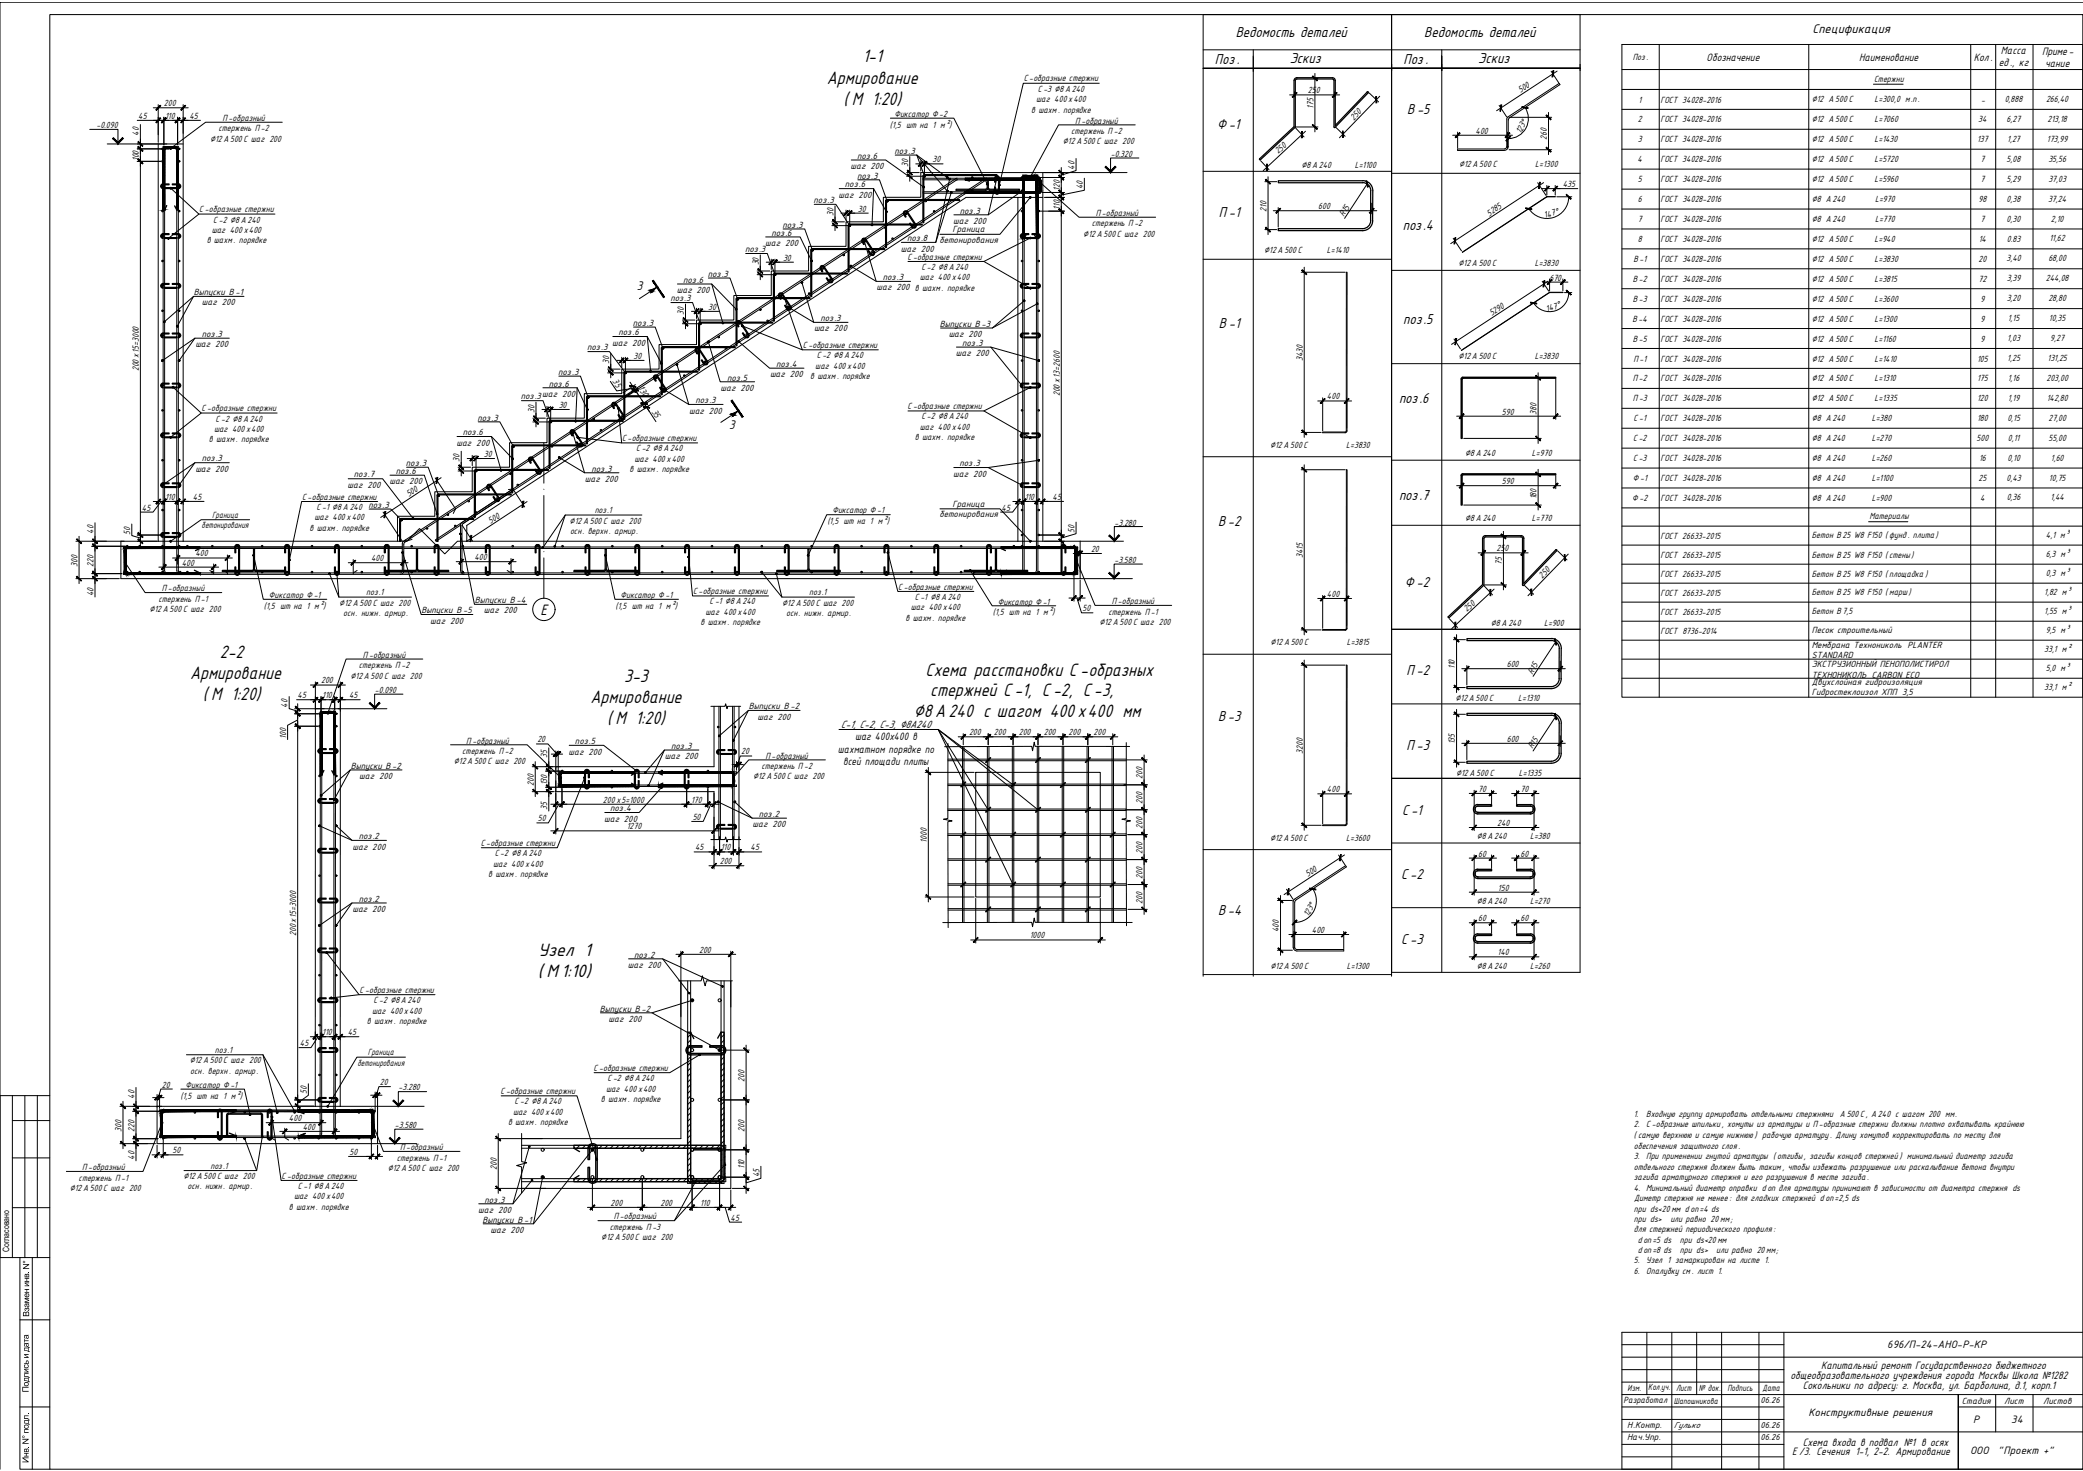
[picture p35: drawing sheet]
<svg xmlns="http://www.w3.org/2000/svg" width="841mm" height="594mm" viewBox="0 0 841 594" stroke-linecap="round" stroke-linejoin="round" font-family="sans-serif">
<defs><g id="words">
<g font-size="8.1">
<text x="348.3" y="25.2">1-1</text>
<text x="333.8" y="33.8">Армирование</text>
<text x="340.6" y="42.3">( М 1:20)</text>
<text x="88.8" y="265.7">2-2</text>
<text x="76.8" y="274.2">Армирование</text>
<text x="252" y="275.4">3-3</text>
<text x="373.7" y="272.9">Схема расстановки С -образных</text>
<text x="375.6" y="281.3">стержней С -1, С-2, С -3,</text>
<text x="81.9" y="282.8">( М 1:20)</text>
<text x="238.4" y="284">Армирование</text>
<text x="245.2" y="292.6">( М 1:20)</text>
<text x="368.9" y="289.7">∅8 А240 с шагом 400х400 мм</text>
<text x="217.3" y="386">Узел 1</text>
<text x="217.1" y="394.6">( М 1:10)</text>
</g>
<text font-size="6.8" x="218.2" y="248.3">Е</text>
<g font-size="6.5">
<text x="498.9" y="14.8">Ведомость деталей</text>
<text x="575.1" y="14.8">Ведомость деталей</text>
<text x="490.5" y="25.7">Поз .</text>
<text x="520.7" y="25.2">Эскиз</text>
<text x="566.7" y="25.7">Поз.</text>
<text x="596.9" y="25.2">Эскиз</text>
<text x="568.1" y="46.1">В-5</text>
<text x="491.4" y="52.1">Ф-1</text>
<text x="492.2" y="87.7">П-1</text>
<text x="566.4" y="93">поз.4</text>
<text x="566.6" y="130.7">поз.5</text>
<text x="492.2" y="132.4">В-1</text>
<text x="564.9" y="163">поз.6</text>
<text x="564.9" y="201.9">поз.7</text>
<text x="491.8" y="212.2">В-2</text>
<text x="567.2" y="237">Ф-2</text>
<text x="567.9" y="272.7">П-2</text>
<text x="491.8" y="291.1">В-3</text>
<text x="567.9" y="302.9">П-3</text>
<text x="566.1" y="329">С-1</text>
<text x="565.7" y="355.1">С -2</text>
<text x="491.8" y="369.7">В-4</text>
<text x="565.7" y="381.2">С -3</text>
</g>
<g font-size="5.7">
<text x="731.8" y="13.2">Спецификация</text>
<text x="257.2" y="117.3">3</text>
<text x="294.5" y="173.5">3</text>
</g>
<g font-size="4.8">
<text x="807.9" y="21.7">Масса</text>
<text x="824.5" y="22">Приме -</text>
<text x="689.1" y="24.5">Обозначение</text>
<text x="750.7" y="24.5">Наименование</text>
<text x="796.9" y="24.5">Кол.</text>
<text x="807" y="26.8">ед ., кг</text>
<text x="825.8" y="27.1">чание</text>
<text x="722.9" y="556.9">общеобразовательного учреждения города Москвы Школа №1282</text>
<text x="735.2" y="552.8">Капитальный ремонт Государственного бюджетного</text>
<text x="727.9" y="560.9">Сокольники по адресу: г. Москва, ул. Барболина, д.1, корп.1</text>
<text x="723.6" y="587.6">Е/3. Сечения 1-1, 2-2. Армирование</text>
<text x="727.9" y="583.8">Схема входа в подвал №1 в осях</text>
</g>
<g font-size="4.7">
<text x="339.5" y="294">С-1, С-2, С-3, ∅8А240</text>
<text x="345.3" y="299.1">шаг 400х400 в</text>
<text x="338.3" y="304.1">шахматном порядке по</text>
<text x="340.4" y="309.1">всей площади плиты</text>
<text x="762" y="544.6">696/П-24-АНО-Р-КР</text>
<text x="730.2" y="571.8">Конструктивные решения</text>
<text x="796.7" y="574.8">Р</text>
<text x="812.1" y="574.7">34</text>
<text x="795.4" y="587.3">ООО</text>
<text x="806.7" y="587.3">&quot;Проект +&quot;</text>
</g>
<g font-size="4">
<text x="589.1" y="25.1">∅12 А500С</text>
<text x="659.2" y="24.3">Поз.</text>
<text x="413.3" y="32.9">С-образные стержни</text>
<text x="756.7" y="33">Стержни</text>
<text x="418.4" y="41.2">шаг 400х400</text>
<text x="419" y="37.1">С -3 ∅8А240</text>
<text x="528.1" y="37.7">250</text>
<text x="613.9" y="37.7" transform="rotate(-33 613.9 37.7)">500</text>
<text x="661.5" y="41.4">1</text>
<text x="670.4" y="41.4">ГОСТ 34028-2016</text>
<text x="731.5" y="41.2">∅12 А 500С</text>
<text x="756.8" y="41.2">L=300,0 м.п.</text>
<text x="799.9" y="41.4">-</text>
<text x="809.4" y="41.2">0,888</text>
<text x="826.1" y="41.2">266,40</text>
<text x="55.8" y="48">45</text>
<text x="66.2" y="42.9">200</text>
<text x="66.7" y="48">110</text>
<text x="76.5" y="48">45</text>
<text x="361.1" y="47.2">Фиксатор Ф-2</text>
<text x="416.3" y="45.4">в шахм . порядке</text>
<text x="530.3" y="44" transform="rotate(-90 530.3 44)">175</text>
<text x="38.9" y="51.8">-0.090</text>
<text x="88.2" y="53.1">стержень П-2</text>
<text x="89.8" y="48.9">П -образный</text>
<text x="359.3" y="51.5">(1,5 шт на 1 м²)</text>
<text x="434.1" y="49.9">П -образный</text>
<text x="546.6" y="48.7" transform="rotate(-46 546.6 48.7)">250</text>
<text x="595.8" y="54">400</text>
<text x="661.3" y="49.5">2</text>
<text x="670.4" y="49.5">ГОСТ 34028-2016</text>
<text x="731.5" y="49.5">∅12 А 500С</text>
<text x="756.8" y="49.5">L=7060</text>
<text x="798.7" y="49.5">34</text>
<text x="810.2" y="49.2">6,27</text>
<text x="826.7" y="49.2">213,18</text>
<text x="56" y="54.8" transform="rotate(-90 56 54.8)">40</text>
<text x="84.8" y="57.2">∅12А500С шаг 200</text>
<text x="429.1" y="58.3">∅12 А500С шаг 200</text>
<text x="432.5" y="54.1">стержень П -2</text>
<text x="614" y="54.2" transform="rotate(-61 614 54.2)">123°</text>
<text x="624.6" y="56.7" transform="rotate(-90 624.6 56.7)">260</text>
<text x="661.3" y="57.5">3</text>
<text x="670.4" y="57.5">ГОСТ 34028-2016</text>
<text x="731.5" y="57.5">∅12 А 500С</text>
<text x="756.8" y="57.5">L=1430</text>
<text x="798.2" y="57.5">137</text>
<text x="810.4" y="57.2">1,27</text>
<text x="826.4" y="57.2">173,99</text>
<text x="56" y="65.1" transform="rotate(-90 56 65.1)">100</text>
<text x="346" y="64.1">поз.6</text>
<text x="361.2" y="62.1">поз.3</text>
<text x="376.5" y="65.5">30</text>
<text x="448.5" y="63.3">-0.320</text>
<text x="516.1" y="62.4" transform="rotate(-43 516.1 62.4)">250</text>
<text x="661.2" y="65.5">4</text>
<text x="670.4" y="65.5">ГОСТ 34028-2016</text>
<text x="731.5" y="65.5">∅12 А 500С</text>
<text x="756.8" y="65.5">L=5720</text>
<text x="799.6" y="65.5">7</text>
<text x="810.2" y="65.3">5,08</text>
<text x="827" y="65.3">35,56</text>
<text x="343.5" y="68.3">шаг 200</text>
<text x="366.7" y="67.5" transform="rotate(-90 366.7 67.5)">30</text>
<text x="433.8" y="68.5" transform="rotate(-90 433.8 68.5)">40</text>
<text x="525.5" y="67.9">∅8А240</text>
<text x="547" y="67.9">L=1100</text>
<text x="589.1" y="67.6">∅12 А500С</text>
<text x="619.9" y="67.6">L=1300</text>
<text x="341.2" y="75.7">поз.6</text>
<text x="346.1" y="72.1">поз.3</text>
<text x="427.9" y="77.2" transform="rotate(-90 427.9 77.2)">120</text>
<text x="437.2" y="76.5" transform="rotate(-90 437.2 76.5)">40</text>
<text x="631" y="75.5">435</text>
<text x="661.3" y="73.6">5</text>
<text x="670.4" y="73.6">ГОСТ 34028-2016</text>
<text x="731.5" y="73.6">∅12 А 500С</text>
<text x="756.8" y="73.6">L=5960</text>
<text x="799.6" y="73.6">7</text>
<text x="810.2" y="73.3">5,29</text>
<text x="827" y="73.3">37,03</text>
<text x="328.5" y="82.1">поз.3</text>
<text x="338.6" y="79.9">шаг 200</text>
<text x="661.3" y="81.6">6</text>
<text x="670.4" y="81.6">ГОСТ 34028-2016</text>
<text x="731.5" y="81.6">∅8 А240</text>
<text x="757.1" y="81.6">L=970</text>
<text x="798.8" y="81.6">98</text>
<text x="810.2" y="81.4">0,38</text>
<text x="826.9" y="81.4">37,24</text>
<text x="80.5" y="85.7">С-образные стержни</text>
<text x="86.1" y="89.9">С -2 ∅8А240</text>
<text x="336.5" y="87.4" transform="rotate(-90 336.5 87.4)">30</text>
<text x="346.3" y="85.4">30</text>
<text x="387.5" y="86.2">поз.3</text>
<text x="427.9" y="84.8" transform="rotate(-90 427.9 84.8)">110</text>
<text x="442.4" y="87.2">П -образный</text>
<text x="511.3" y="85.5" transform="rotate(-90 511.3 85.5)">210</text>
<text x="532.3" y="84.5">600</text>
<text x="542.6" y="87.5" transform="rotate(-57 542.6 87.5)">R15</text>
<text x="601.2" y="87.5" transform="rotate(-33 601.2 87.5)">5285</text>
<text x="623.8" y="88.2" transform="rotate(-16 623.8 88.2)">147°</text>
<text x="661.3" y="89.7">7</text>
<text x="670.5" y="89.7">ГОСТ 34028-2016</text>
<text x="731.5" y="89.7">∅8 А240</text>
<text x="757.1" y="89.7">L=770</text>
<text x="799.6" y="89.7">7</text>
<text x="810.2" y="89.5">0,30</text>
<text x="828.1" y="89.5">2,10</text>
<text x="85.5" y="94.1">шаг 400х400</text>
<text x="311.5" y="95.2">поз.6</text>
<text x="315.9" y="92">поз.3</text>
<text x="384.5" y="93.9">Граница</text>
<text x="384.9" y="90.4">шаг 200</text>
<text x="437.4" y="95.6">∅12 А500С шаг 200</text>
<text x="440.8" y="91.4">стержень П-2</text>
<text x="83.4" y="98.3">в шахм . порядке</text>
<text x="300.8" y="101.9">поз.3</text>
<text x="309" y="99.4">шаг 200</text>
<text x="363.7" y="101.6">шаг 200</text>
<text x="366.3" y="97.4">поз.8</text>
<text x="379.3" y="98.1">бетонирования</text>
<text x="661.3" y="97.8">8</text>
<text x="670.5" y="97.8">ГОСТ 34028-2016</text>
<text x="731.5" y="97.8">∅12 А 500С</text>
<text x="756.9" y="97.8">L=940</text>
<text x="798.9" y="97.8">14</text>
<text x="810.3" y="97.8">0.83</text>
<text x="827.5" y="97.5">11,62</text>
<text x="306.3" y="107.2" transform="rotate(-90 306.3 107.2)">30</text>
<text x="316.1" y="105.3">30</text>
<text x="366.4" y="104.8">С -образные стержни</text>
<text x="510.4" y="102.3">∅12А500С</text>
<text x="535.8" y="102.3">L=1410</text>
<text x="588.9" y="107.3">∅12А500 С</text>
<text x="619.7" y="107.3">L=3830</text>
<text x="659.5" y="105.8">В-1</text>
<text x="670.5" y="105.8">ГОСТ 34028-2016</text>
<text x="731.5" y="105.8">∅12 А 500С</text>
<text x="756.9" y="105.8">L=3830</text>
<text x="798.8" y="105.8">20</text>
<text x="810.1" y="105.6">3,40</text>
<text x="827" y="105.6">68,00</text>
<text x="285.7" y="111.8">поз.3</text>
<text x="356.5" y="113.1">поз.3</text>
<text x="371.4" y="113.2">шаг 400 х400</text>
<text x="372" y="109">С-2 ∅8А240</text>
<text x="625.6" y="113.3">670</text>
<text x="659.2" y="113.8">В -2</text>
<text x="670.5" y="113.8">ГОСТ 34028-2016</text>
<text x="731.5" y="113.8">∅12 А 500С</text>
<text x="756.9" y="113.8">L=3815</text>
<text x="798.8" y="113.8">72</text>
<text x="810.2" y="113.6">3,39</text>
<text x="826" y="113.6">244,08</text>
<text x="78.3" y="119.2">Выпуски В -1</text>
<text x="273.3" y="118.4">шаг 200</text>
<text x="275.8" y="114.2">поз.6</text>
<text x="353.9" y="117.3">шаг 200 в шахм. порядке</text>
<text x="81.5" y="123.4">шаг 200</text>
<text x="270.7" y="121.7">поз.3</text>
<text x="286" y="125.1">30</text>
<text x="624.5" y="125.9" transform="rotate(-17 624.5 125.9)">147°</text>
<text x="659.2" y="121.9">В -3</text>
<text x="670.5" y="121.9">ГОСТ 34028-2016</text>
<text x="731.5" y="121.9">∅12 А 500С</text>
<text x="756.9" y="121.9">L=3600</text>
<text x="799.6" y="121.9">9</text>
<text x="810.2" y="121.6">3,20</text>
<text x="827.1" y="121.6">28,80</text>
<text x="255.6" y="131.6">поз.3</text>
<text x="276.1" y="127" transform="rotate(-90 276.1 127)">30</text>
<text x="331.3" y="129.7">поз.3</text>
<text x="379.5" y="132">Выпуски В -3</text>
<text x="602.3" y="127.7" transform="rotate(-33 602.3 127.7)">5290</text>
<text x="659.2" y="129.9">В-4</text>
<text x="670.5" y="129.9">ГОСТ 34028-2016</text>
<text x="731.5" y="129.9">∅12 А 500С</text>
<text x="756.9" y="129.9">L=1300</text>
<text x="799.6" y="129.9">9</text>
<text x="810.7" y="129.7">1,15</text>
<text x="827.3" y="129.7">10,35</text>
<text x="81.4" y="136.1">поз.3</text>
<text x="249.8" y="135.4">поз.6</text>
<text x="328.7" y="133.9">шаг 200</text>
<text x="383" y="136.2">шаг 200</text>
<text x="659.3" y="138">В -5</text>
<text x="670.5" y="138">ГОСТ 34028-2016</text>
<text x="731.5" y="138">∅12 А 500С</text>
<text x="756.9" y="138">L=1160</text>
<text x="799.6" y="138">9</text>
<text x="810.5" y="137.7">1,03</text>
<text x="827.8" y="137.7">9,27</text>
<text x="78.9" y="140.3">шаг 200</text>
<text x="237.1" y="141.5">поз.3</text>
<text x="247.2" y="139.6">шаг 200</text>
<text x="324.1" y="140.5">С -образные стержни</text>
<text x="385.9" y="143.9">шаг 200</text>
<text x="388.5" y="139.7">поз.3</text>
<text x="246" y="146.9" transform="rotate(-90 246 146.9)">30</text>
<text x="255.8" y="144.9">30</text>
<text x="313.4" y="148.2">поз.4</text>
<text x="329.2" y="148.9">шаг 400 х400</text>
<text x="329.8" y="144.7">С-2 ∅8А240</text>
<text x="526" y="145.9" transform="rotate(-90 526 145.9)">3430</text>
<text x="588.9" y="145">∅12А500 С</text>
<text x="619.7" y="145">L=3830</text>
<text x="659.5" y="146">П-1</text>
<text x="670.5" y="146">ГОСТ 34028-2016</text>
<text x="731.5" y="146">∅12 А 500С</text>
<text x="756.9" y="146">L=1410</text>
<text x="798.3" y="146">105</text>
<text x="810.5" y="145.8">1,25</text>
<text x="826.7" y="145.8">131,25</text>
<text x="56" y="150" transform="rotate(-90 56 150)">200х15=3000</text>
<text x="225.4" y="151.4">поз.3</text>
<text x="247.2" y="154" transform="rotate(57 247.2 154)">35</text>
<text x="293.5" y="153.7">поз.5</text>
<text x="310.9" y="152.4">шаг 200</text>
<text x="327.1" y="153.1">в шахм. порядке</text>
<text x="659.3" y="154.1">П -2</text>
<text x="670.5" y="154.1">ГОСТ 34028-2016</text>
<text x="731.5" y="154.1">∅12 А 500С</text>
<text x="756.9" y="154.1">L=1310</text>
<text x="798.3" y="154.1">175</text>
<text x="810.7" y="153.8">1,16</text>
<text x="826.3" y="153.8">203,00</text>
<text x="210.3" y="161.3">поз.3</text>
<text x="218.9" y="160.3">шаг 200</text>
<text x="221.5" y="156.1">поз.6</text>
<text x="257.6" y="156.9" transform="rotate(57 257.6 156.9)">130</text>
<text x="291" y="157.9">шаг 200</text>
<text x="427.9" y="160.1" transform="rotate(-90 427.9 160.1)">200х13=2600</text>
<text x="535.8" y="161.3">400</text>
<text x="810.7" y="161.9">1,19</text>
<text x="826.4" y="161.9">142,80</text>
<text x="81.4" y="166">С-образные стержни</text>
<text x="215.8" y="166.7" transform="rotate(-90 215.8 166.7)">30</text>
<text x="225.6" y="164.7">30</text>
<text x="263" y="166.4" transform="rotate(57 263 166.4)">35</text>
<text x="278.2" y="167">шаг 200</text>
<text x="280.8" y="162.8">поз.3</text>
<text x="366.4" y="165.2">С -образные стержни</text>
<text x="606.4" y="167.5">590</text>
<text x="620.4" y="167.5" transform="rotate(-90 620.4 167.5)">380</text>
<text x="659.3" y="162.1">П -3</text>
<text x="670.5" y="162.1">ГОСТ 34028-2016</text>
<text x="731.5" y="162.1">∅12 А 500С</text>
<text x="756.9" y="162.1">L=1335</text>
<text x="798.3" y="162.1">120</text>
<text x="87" y="170.2">С-2 ∅8 А240</text>
<text x="192.8" y="169.9">поз.3</text>
<text x="371.4" y="173.6">шаг 400 х400</text>
<text x="372" y="169.4">С-2 ∅8А240</text>
<text x="659.6" y="170.2">С -1</text>
<text x="670.5" y="170.2">ГОСТ 34028-2016</text>
<text x="731.5" y="170.2">∅8 А240</text>
<text x="755.7" y="170.2">L=380</text>
<text x="798.3" y="170.2">180</text>
<text x="810.5" y="169.9">0,15</text>
<text x="827.1" y="169.9">27,00</text>
<text x="84.4" y="178.6">в шахм . порядке</text>
<text x="86.4" y="174.4">шаг 400х400</text>
<text x="184.3" y="180">шаг 200</text>
<text x="186.9" y="175.8">поз.6</text>
<text x="251.2" y="178.1">С-образные стержни</text>
<text x="369.4" y="177.8">в шахм. порядке</text>
<text x="659.4" y="178.2">С-2</text>
<text x="670.5" y="178.2">ГОСТ 34028-2016</text>
<text x="731.5" y="178.2">∅8 А240</text>
<text x="755.8" y="178.2">L=270</text>
<text x="798.1" y="178.2">500</text>
<text x="810.7" y="178">0,11</text>
<text x="827.1" y="178">55,00</text>
<text x="195.4" y="184.5">30</text>
<text x="256.8" y="182.3">С -2 ∅8А240</text>
<text x="512.8" y="180.9">∅12А500С</text>
<text x="543.6" y="180.9">L=3830</text>
<text x="591.6" y="184">∅8 А240</text>
<text x="618.6" y="184">L=970</text>
<text x="78.9" y="190.6">шаг 200</text>
<text x="81.4" y="186.4">поз.3</text>
<text x="159.8" y="191.4">поз.6</text>
<text x="163.9" y="188.2">поз.3</text>
<text x="185.6" y="186.5" transform="rotate(-90 185.6 186.5)">30</text>
<text x="238.8" y="190.4">поз.3</text>
<text x="254.1" y="190.7">в шахм . порядке</text>
<text x="256.2" y="186.5">шаг 400х400</text>
<text x="387.4" y="188.3">поз.3</text>
<text x="659.4" y="186.3">С-3</text>
<text x="670.5" y="186.3">ГОСТ 34028-2016</text>
<text x="731.5" y="186.3">∅8 А240</text>
<text x="755.8" y="186.3">L=260</text>
<text x="799.1" y="186.3">16</text>
<text x="810.5" y="186">0,10</text>
<text x="828.1" y="186">1,60</text>
<text x="140.3" y="197">шаг 200</text>
<text x="142.9" y="192.8">поз.7</text>
<text x="157.2" y="195.6">шаг 200</text>
<text x="236.2" y="194.6">шаг 200</text>
<text x="384.9" y="192.5">шаг 200</text>
<text x="606.4" y="195.5">590</text>
<text x="659.3" y="194.3">Ф -1</text>
<text x="670.5" y="194.3">ГОСТ 34028-2016</text>
<text x="731.5" y="194.3">∅8 А240</text>
<text x="755.8" y="194.3">L=1100</text>
<text x="798.8" y="194.3">25</text>
<text x="810.1" y="194.1">0,43</text>
<text x="827.3" y="194.1">10,75</text>
<text x="66.7" y="201.9">110</text>
<text x="77.9" y="201.9">45</text>
<text x="122" y="201.8">С-образные стержни</text>
<text x="165" y="200.8" transform="rotate(-33 165 200.8)">500</text>
<text x="413.7" y="201.9">110</text>
<text x="425" y="201.9">45</text>
<text x="620.4" y="201.6" transform="rotate(-90 620.4 201.6)">180</text>
<text x="659.1" y="202.4">Ф-2</text>
<text x="670.5" y="202.4">ГОСТ 34028-2016</text>
<text x="731.5" y="202.4">∅8 А240</text>
<text x="755.8" y="202.4">L=900</text>
<text x="799.6" y="202.4">4</text>
<text x="810.2" y="202.1">0,36</text>
<text x="827.8" y="202.1">1,44</text>
<text x="57.3" y="206.2">45</text>
<text x="85.6" y="209.1">Граница</text>
<text x="127.8" y="206">С-1 ∅8 А240 поз.3</text>
<text x="240.1" y="207.2">поз.1</text>
<text x="336.1" y="207.4">Фиксатор Ф -1</text>
<text x="379.3" y="208.9">бетонирования</text>
<text x="384.5" y="204.7">Граница</text>
<text x="404.4" y="206.2">45</text>
<text x="754.8" y="209.7">Материалы</text>
<text x="37.7" y="215.6" transform="rotate(-90 37.7 215.6)">40</text>
<text x="52.6" y="215.9" transform="rotate(-90 52.6 215.9)">50</text>
<text x="81.4" y="213.3">бетонирования</text>
<text x="125" y="214.3">в шахм. порядке</text>
<text x="127" y="210.2">шаг 400 х400</text>
<text x="198" y="211.6" transform="rotate(-33 198 211.6)">500</text>
<text x="230" y="211.4">∅12А500С шаг 200</text>
<text x="230.2" y="215.6">осн. верхн. армир.</text>
<text x="334.1" y="211.7">(1,5 шт на 1 м²)</text>
<text x="433.8" y="215.2" transform="rotate(-90 433.8 215.2)">50</text>
<text x="450" y="212.2">-3.280</text>
<text x="591.6" y="210.2">∅8 А240</text>
<text x="618.6" y="210.2">L=770</text>
<text x="670.4" y="217.6">ГОСТ 26633-2015</text>
<text x="731.5" y="217.3">Бетон В 25 W8 F150 ( фунд . плита)</text>
<text x="826.1" y="217.3">4,1 м³</text>
<text x="78.9" y="224.7">400</text>
<text x="149.9" y="226.6">400</text>
<text x="191.5" y="226.2">400</text>
<text x="440.5" y="222.9">20</text>
<text x="450" y="227.3">-3.580</text>
<text x="526" y="225.4" transform="rotate(-90 526 225.4)">3415</text>
<text x="604.2" y="222.6">250</text>
<text x="670.4" y="225.3">ГОСТ 26633-2015</text>
<text x="731.5" y="225.3">Бетон В 25 W8 F150 ( стены)</text>
<text x="826" y="225">6,3 м³</text>
<text x="31.3" y="228.9" transform="rotate(-90 31.3 228.9)">300</text>
<text x="37.7" y="228.9" transform="rotate(-90 37.7 228.9)">220</text>
<text x="73.4" y="228.4">400</text>
<text x="606.4" y="228.3" transform="rotate(-90 606.4 228.3)">75</text>
<text x="622.7" y="233.7" transform="rotate(-46 622.7 233.7)">250</text>
<text x="670.4" y="232.9">ГОСТ 26633-2015</text>
<text x="731.5" y="232.9">Бетон В 25 W8 F150 ( площадка )</text>
<text x="826" y="232.7">0,3 м³</text>
<text x="65.4" y="238.8">П-образный</text>
<text x="279.8" y="239.9">С-образные стержни</text>
<text x="362.7" y="238.1">С-образные стержни</text>
<text x="37.7" y="240.7" transform="rotate(-90 37.7 240.7)">40</text>
<text x="64" y="243">стержень П-1</text>
<text x="106.6" y="245.8">(1,5 шт на 1 м²)</text>
<text x="108.6" y="241.5">Фиксатор Ф-1</text>
<text x="137" y="244.6">∅12А500С шаг 200</text>
<text x="147.9" y="240.4">поз.1</text>
<text x="191.7" y="243.6">Выпуски В -4</text>
<text x="248.5" y="245.8">(1,5 шт на 1 м²)</text>
<text x="250.6" y="241.5">Фиксатор Ф -1</text>
<text x="286.5" y="244.1">С-1 ∅8 А240</text>
<text x="315.9" y="244.6">∅12А500С шаг 200</text>
<text x="326.7" y="240.4">поз.1</text>
<text x="369.3" y="242.3">С -1 ∅8А240</text>
<text x="402.9" y="244.2">Фиксатор Ф -1</text>
<text x="448.9" y="244">П-образный</text>
<text x="535.8" y="241.1">400</text>
<text x="670.4" y="240.6">ГОСТ 26633-2015</text>
<text x="731.5" y="240.4">Бетон В 25 W8 F150 ( марш)</text>
<text x="825.4" y="240.4">1,82 м³</text>
<text x="60.3" y="247.2">∅12 А500С шаг 200</text>
<text x="138.6" y="248.8">осн. нижн. армир.</text>
<text x="170.2" y="247.7">Выпуски В -5</text>
<text x="173.7" y="251.9">шаг 200</text>
<text x="195.4" y="247.7">шаг 200</text>
<text x="284.9" y="248.3">шаг 400х400</text>
<text x="317.5" y="248.8">осн. нижн. армир.</text>
<text x="365.6" y="250.7">в шахм . порядке</text>
<text x="367.7" y="246.5">шаг 400х400</text>
<text x="400.9" y="248.5">(1,5 шт на 1 м²)</text>
<text x="437" y="246.9">50</text>
<text x="447.5" y="248.2">стержень П-1</text>
<text x="592.3" y="247.3" transform="rotate(-42 592.3 247.3)">250</text>
<text x="670.4" y="248.3">ГОСТ 26633-2015</text>
<text x="731.5" y="248">Бетон В 7,5</text>
<text x="825.4" y="248">1,55 м³</text>
<text x="282.8" y="252.5">в шахм . порядке</text>
<text x="443.9" y="252.4">∅12А500С шаг 200</text>
<text x="602" y="252.8">∅8 А240</text>
<text x="623.5" y="252.8">L=900</text>
<text x="670.4" y="256">ГОСТ 8736-2014</text>
<text x="731.5" y="255.6">Песок строительный</text>
<text x="826" y="255.7">9,5 м³</text>
<text x="513" y="260.7">∅12А500 С</text>
<text x="543.8" y="260.7">L=3815</text>
<text x="731.5" y="261.5">Мембрана Технониколь PLANTER</text>
<text x="825.3" y="263.4">33,1 м²</text>
<text x="144.9" y="269.8">стержень П-2</text>
<text x="146.5" y="265.7">П -образный</text>
<text x="608.4" y="269.4">600</text>
<text x="731.5" y="265.7">STANDARD</text>
<text x="731.5" y="269.2">ЭКСТРУЗИОННЫЙ ПЕНОПОЛИСТИРОЛ</text>
<text x="141.5" y="274">∅12А500С шаг 200</text>
<text x="587.5" y="270.3" transform="rotate(-90 587.5 270.3)">110</text>
<text x="618.7" y="272.4" transform="rotate(-57 618.7 272.4)">R15</text>
<text x="731.5" y="273.7">ТЕХНОНИКОЛЬ CARBON ECO</text>
<text x="826" y="271.1">5,0 м³</text>
<text x="120.1" y="282">45</text>
<text x="129.7" y="276">200</text>
<text x="130.1" y="282">110</text>
<text x="140.9" y="282">45</text>
<text x="151.3" y="279.9">-0.090</text>
<text x="731.5" y="280.7">Гидростеклоизол ХПП 3,5</text>
<text x="731.6" y="276.5">Двухслойная гидроизоляция</text>
<text x="825.4" y="278.7">33,1 м²</text>
<text x="116.1" y="285.8" transform="rotate(-90 116.1 285.8)">40</text>
<text x="302.3" y="286.4">Выпуски В-2</text>
<text x="587.7" y="283">∅12А500С</text>
<text x="613" y="283">L=1310</text>
<text x="305.8" y="290.6">шаг 200</text>
<text x="115.5" y="298.3" transform="rotate(-90 115.5 298.3)">100</text>
<text x="217" y="299.8">20</text>
<text x="391.2" y="296.9">200</text>
<text x="401.3" y="296.9">200</text>
<text x="411.4" y="296.9">200</text>
<text x="421.4" y="296.9">200</text>
<text x="431.5" y="296.9">200</text>
<text x="441.5" y="296.9">200</text>
<text x="608.4" y="299.6">600</text>
<text x="186.6" y="304.5">стержень П -2</text>
<text x="188.3" y="300.3">П -образный</text>
<text x="229.6" y="304.7">шаг 200</text>
<text x="232.2" y="300.5">поз.5</text>
<text x="271" y="302.4">поз.3</text>
<text x="299.3" y="304.7">20</text>
<text x="526" y="304.5" transform="rotate(-90 526 304.5)">3200</text>
<text x="587.5" y="300.7" transform="rotate(-90 587.5 300.7)">135</text>
<text x="618.7" y="302.6" transform="rotate(-57 618.7 302.6)">R15</text>
<text x="141.6" y="310.4">Выпуски В -2</text>
<text x="183.3" y="308.7">∅12А500 С шаг 200</text>
<text x="221" y="306.3" transform="rotate(-90 221 306.3)">35</text>
<text x="268.4" y="306.6">шаг 200</text>
<text x="307.5" y="310.6">стержень П-2</text>
<text x="309.1" y="306.4">П-образный</text>
<text x="145.1" y="314.6">шаг 200</text>
<text x="215.5" y="317.4" transform="rotate(-90 215.5 317.4)">200</text>
<text x="221" y="317.2" transform="rotate(-90 221 317.2)">130</text>
<text x="304" y="314.8">∅12 А500С шаг 200</text>
<text x="461.3" y="314.6" transform="rotate(-90 461.3 314.6)">200</text>
<text x="587.9" y="313.3">∅12А500 С</text>
<text x="613.3" y="313.3">L=1335</text>
<text x="535.8" y="320">400</text>
<text x="596.8" y="319.8">70</text>
<text x="613.9" y="319.8">70</text>
<text x="221" y="327.1" transform="rotate(-90 221 327.1)">35</text>
<text x="243.5" y="324.2">200х5=1000</text>
<text x="246.4" y="327.6">поз.4</text>
<text x="279" y="324.2">170</text>
<text x="306.4" y="329.9">поз.2</text>
<text x="461.3" y="324.7" transform="rotate(-90 461.3 324.7)">200</text>
<text x="217.1" y="331.7">50</text>
<text x="243.9" y="331.8">шаг 200</text>
<text x="253.1" y="334.9">1270</text>
<text x="279.7" y="331.1">50</text>
<text x="303.8" y="334.1">шаг 200</text>
<text x="461.3" y="334.8" transform="rotate(-90 461.3 334.8)">200</text>
<text x="604.5" y="333.6">240</text>
<text x="144.9" y="338.9">поз.2</text>
<text x="194.1" y="341.6">С-образные стержни</text>
<text x="374.2" y="340.4" transform="rotate(-90 374.2 340.4)">1000</text>
<text x="512.8" y="339.6">∅12А500С</text>
<text x="543.6" y="339.6">L=3600</text>
<text x="596.3" y="339">∅8А240</text>
<text x="617.8" y="339">L=380</text>
<text x="142.3" y="343.1">шаг 200</text>
<text x="199.7" y="345.8">С-2 ∅8 А240</text>
<text x="280.7" y="343.4">45</text>
<text x="291" y="343.4">110</text>
<text x="303.1" y="343.4">45</text>
<text x="461.3" y="344.8" transform="rotate(-90 461.3 344.8)">200</text>
<text x="596.8" y="345.9">60</text>
<text x="613.9" y="345.9">60</text>
<text x="199.1" y="350">шаг 400х400</text>
<text x="290.6" y="349">200</text>
<text x="197.1" y="354.2">в шахм . порядке</text>
<text x="461.3" y="354.9" transform="rotate(-90 461.3 354.9)">200</text>
<text x="528" y="354.3" transform="rotate(-33 528 354.3)">500</text>
<text x="604.8" y="359.7">150</text>
<text x="144.9" y="364.2">поз.2</text>
<text x="461.3" y="365" transform="rotate(-90 461.3 365)">200</text>
<text x="596.3" y="365.1">∅8А240</text>
<text x="617.8" y="365.1">L=270</text>
<text x="142.3" y="368.4">шаг 200</text>
<text x="528.4" y="370.5" transform="rotate(-62 528.4 370.5)">123°</text>
<text x="516.4" y="376.5" transform="rotate(-90 516.4 376.5)">400</text>
<text x="529.7" y="376.8">400</text>
<text x="596.8" y="372">60</text>
<text x="613.9" y="372">60</text>
<text x="119.6" y="378.1" transform="rotate(-90 119.6 378.1)">200х15=3000</text>
<text x="415.8" y="379">1000</text>
<text x="256.1" y="386.8">поз.2</text>
<text x="282.3" y="384.8">200</text>
<text x="604.7" y="385.8">140</text>
<text x="253.5" y="391">шаг 200</text>
<text x="513" y="391.2">∅12А500 С</text>
<text x="543.8" y="391.2">L=1300</text>
<text x="596.3" y="391.2">∅8А240</text>
<text x="617.8" y="391.2">L=260</text>
<text x="145.2" y="401">С-образные стержни</text>
<text x="150.8" y="405.1">С -2 ∅8А240</text>
<text x="148.1" y="413.6">в шахм . порядке</text>
<text x="150.2" y="409.3">шаг 400х400</text>
<text x="242.2" y="408.5">Выпуски В -2</text>
<text x="245.7" y="412.7">шаг 200</text>
<text x="130.1" y="418.1">110</text>
<text x="140.4" y="418.1">45</text>
<text x="86.7" y="425.2">поз.1</text>
<text x="121.1" y="422.5">45</text>
<text x="76.6" y="429.4">∅12А500С шаг 200</text>
<text x="144.3" y="430.4">бетонирования</text>
<text x="148.5" y="426.2">Граница</text>
<text x="76.8" y="433.6">осн. верхн. армир.</text>
<text x="239.6" y="432.4">С -образные стержни</text>
<text x="245.2" y="436.7">С -2 ∅8А240</text>
<text x="300.6" y="436.9" transform="rotate(-90 300.6 436.9)">200</text>
<text x="54.3" y="443.7" transform="rotate(-90 54.3 443.7)">40</text>
<text x="65.4" y="439.2">20</text>
<text x="72.9" y="443.7">(1,5 шт на 1 м²)</text>
<text x="74.9" y="439.3">Фиксатор Ф -1</text>
<text x="123.9" y="441.9" transform="rotate(-90 123.9 441.9)">50</text>
<text x="153.4" y="438.2">20</text>
<text x="161" y="440.4">-3.280</text>
<text x="202.1" y="441.8">С-образные стержни</text>
<text x="244.7" y="440.9">шаг 400 х400</text>
<text x="207.8" y="446">С-2 ∅8 А240</text>
<text x="242.6" y="445.1">в шахм. порядке</text>
<text x="116.7" y="452.8">400</text>
<text x="159.5" y="455.6">-3.580</text>
<text x="205.1" y="454.4">в шахм . порядке</text>
<text x="207.2" y="450.2">шаг 400 х400</text>
<text x="659.7" y="451.1">1.</text>
<text x="659.7" y="455.3">2. С -образные шпильки , хомуты из арматуры и П -образные стержни должны плотно охватывать крайнюю</text>
<text x="664.7" y="451.1">Входную группу армировать отдельными стержнями А 500С, А240 с шагом 200 мм.</text>
<text x="49.1" y="457" transform="rotate(-90 49.1 457)">300</text>
<text x="54.3" y="457" transform="rotate(-90 54.3 457)">220</text>
<text x="122.2" y="456.3">400</text>
<text x="300.6" y="457" transform="rotate(-90 300.6 457)">200</text>
<text x="659.7" y="459.6">( самую верхнюю и самую нижнюю ) рабочую арматуру . Длину хомутов корректировать по месту для</text>
<text x="69.6" y="465.8">50</text>
<text x="141.1" y="466.4">50</text>
<text x="161.5" y="464.5">П -образный</text>
<text x="659.7" y="463.9">обеспечения защитного слоя .</text>
<text x="33.1" y="472.6">П -образный</text>
<text x="54.3" y="468.4" transform="rotate(-90 54.3 468.4)">40</text>
<text x="85" y="472">поз.1</text>
<text x="156.6" y="472.9">∅12А500 С шаг 200</text>
<text x="160.2" y="468.7">стержень П-1</text>
<text x="200.5" y="472.6" transform="rotate(-90 200.5 472.6)">200</text>
<text x="300.6" y="472.2" transform="rotate(-90 300.6 472.2)">110</text>
<text x="659.7" y="468.2">3. При применении гнутой арматуры ( отгибы, загибы концов стержней ) минимальный диаметр загиба</text>
<text x="659.7" y="472.5">отдельного стержня должен быть таким , чтобы избежать разрушение или раскалывание бетона внутри</text>
<text x="31.8" y="476.8">стержень П -1</text>
<text x="74.1" y="476.2">∅12А500С шаг 200</text>
<text x="113.7" y="476">С -образные стержни</text>
<text x="306.6" y="475.5" transform="rotate(-90 306.6 475.5)">45</text>
<text x="659.7" y="476.7">загиба арматурного стержня и его разрушения в месте загиба .</text>
<text x="28.2" y="481">∅12А500С шаг 200</text>
<text x="75.7" y="480.4">осн. нижн. армир.</text>
<text x="118.7" y="484.3">шаг 400 х400</text>
<text x="120.3" y="480.2">С -1 ∅8 А240</text>
<text x="195.6" y="485.7">поз.3</text>
<text x="659.7" y="480.9">4. Минимальный диаметр оправки dоп для арматуры принимают в зависимости от диаметра стержня ds</text>
<text x="659.8" y="485.1">Диметр стержня не менее : для гладких стержней dоп=2,5 ds</text>
<text x="116.7" y="488.5">в шахм. порядке</text>
<text x="193" y="489.9">шаг 200</text>
<text x="246.5" y="487">200</text>
<text x="266.7" y="487">200</text>
<text x="282.7" y="487">110</text>
<text x="659.7" y="489.3">при ds&lt;20 мм dоп=4 ds</text>
<text x="194.8" y="493.8">Выпуски В -1</text>
<text x="198.1" y="498">шаг 200</text>
<text x="246.2" y="496.7">стержень П-3</text>
<text x="247.8" y="492.5">П -образный</text>
<text x="295" y="493">45</text>
<text x="659.7" y="493.5">при ds&gt;</text>
<text x="659.7" y="497.7">для стержней периодического профиля :</text>
<text x="674.4" y="493.5">или равно 20 мм;</text>
<text x="242.8" y="500.9">∅12 А500С шаг 200</text>
<text x="661.3" y="501.9">dоп=5 ds</text>
<text x="678.2" y="501.9">при ds&lt;20 мм</text>
<text x="661.3" y="506.1">dоп=8 ds</text>
<text x="678.2" y="506.1">при ds&gt;</text>
<text x="693" y="506.1">или равно 20 мм;</text>
<text x="659.7" y="510.3">5. Узел 1 замаркирован на листе 1.</text>
<text x="659.7" y="514.4">6. Опалубку см. лист 1.</text>
</g>
<g font-size="3.9">
<text x="657.1" y="561.9">Изм.</text>
<text x="665.5" y="561.6">Колуч.</text>
<text x="670.2" y="561.6">.</text>
<text x="676.7" y="561.9">Лист</text>
<text x="685.9" y="561.9">№ док.</text>
<text x="697.5" y="561.9">Подпись</text>
<text x="711.6" y="561.7">Дата</text>
<text x="655.5" y="566.6">Разработал</text>
<text x="792.1" y="567">Стадия</text>
<text x="809.2" y="567">Лист</text>
<text x="825" y="567">Листов</text>
<text x="656.9" y="576.6">Н.Контр.</text>
<text x="656.9" y="581.7">Нач.Упр.</text>
</g>
<g font-size="3.7">
<text x="675.8" y="567.2">Шапошникова</text>
<text x="710.8" y="566.7">06.26</text>
<text x="675.8" y="576.9">Гулько</text>
<text x="710.8" y="576.8">06.26</text>
<text x="710.8" y="581.8">06.26</text>
</g>
<g font-size="3.5">
<text x="3.8" y="505.6" transform="rotate(-90 3.8 505.6)">Согласовано</text>
<text x="11.8" y="531.8" transform="rotate(-90 11.8 531.8)">Взамен инв</text>
<text x="11.6" y="562.3" transform="rotate(-90 11.6 562.3)">Подпись и дата</text>
<text x="11.6" y="571.6" transform="rotate(-90 11.6 571.6)">.</text>
<text x="11.6" y="579.8" transform="rotate(-90 11.6 579.8)">подл</text>
<text x="11.6" y="590.9" transform="rotate(-90 11.6 590.9)">Инв . N°</text>
</g>
</g></defs>
<!-- layer: 0 -->
<g fill="none" stroke="#000" stroke-width=".4">
<path d="M561.8 5.9v388.4M561.9 5.9v386.8h76.1v-386.8h-152.2v388.4M485.8 27.6h152.2M485.8 20.1h152.2M506 20.1v374.2M582.1 20.1v8.4v-5.8M582.1 25.9v366.8M485.8 69.2h76M561.9 70h76.1M485.8 104.7h76M561.9 109.2h76.1M561.9 146.9h76.1"/>
<path d="M485.8 184.5h76M561.9 185.9h76.1M561.9 212.1h76.1M638 254.1h-76.1M485.8 264.2h76M561.9 284.3h76.1M638 314.3h-76.1h76.1M485.8 343.1h76M561.9 340.5h76.1M561.9 366.6h76.1M485.8 393.6h76"/>
</g>
<g fill="none" stroke="#000" stroke-width=".51">
<path d="M522.5 32.5l.2-.6 .9-.5h14.4l.9 .5 .2 .6M522.5 32.6v18.6l-13.9 12.9v.4h.4l13.9-13.1M523 32.6v18.7M538.6 32.5l-.6-.6h-14.4l-.6 .6M538.6 32.6v18.7l.5 .2M539.1 32.6v18l12.9-13.5M552 37.1h.4v.4l-13.4 13.9M523 51.3l-.1 .2M598.6 217.5v18.6l-13.9 12.9v.4h.4M598.6 217.5l.3-.7 .5-.4 14.7-.1 .9 .5 .3 .7M599.1 217.5l.4-.6 14.6-.1 .7 .7M599.1 217.5v18.9l-14 13"/>
<path d="M614.7 217.5v18.7l.5 .2M615.2 217.5v18.1l12.9-13.6 .5 .3-13.5 14.1"/>
</g>
<g fill="none" stroke="#000" stroke-width=".4">
<path d="M654.9 18h186.1v263.6h-186.1zM669.9 18v263.6M730.3 18v263.6M795.7 18v263.6M805.8 18v263.6M820.8 18v263.6M520.7 38.3h20.2M522.7 37.1v2.1M530.3 31.7h1.8M530.9 29.6v23.7M538.9 37.1v2.1M552.8 37.6l3.8 3.6"/>
<path d="M557.1 38.9l-16.3 16.7M626.3 28.8l3 4.6M628.7 28.7l-24.4 16M654.9 36.1h186.1M654.9 28.1h186.1M756.4 34h12M523.2 51.7l3.3 3.6M523.4 51.3h8.7M527.1 53l-17.1 15.9M539.4 51.4l3.7 3.6M586.5 54.6h24.2M588.5 53.4v6.4"/>
<path d="M605.3 42.6l3 4.6M608.7 53.4v6.4M609.3 47.4h17.2M615.8 43.4a8.1 8.1 0 0 1-6.8 12.6M625.2 45.4v17.1M654.9 44.2h186.1M654.9 52.2h186.1M509 65l3.4 3.5M510.7 73.4h4.8M512 71.4v23.4M552 74.3l-9.1 13.9M609.3 60.5h17.2"/>
<path d="M620.9 73.8l3.3 5.1M622.6 76.2h14.4M623.2 73.8l-37.5 24.6M624.5 74.9v3.9M627.9 74.9v3.9M628.6 79.5h6M633.4 79.5a8.8 8.8 0 0 1-6.3 8.4 8.8 8.8 0 0 1-9.8-3.6M654.9 60.3h186.1M654.9 68.3h186.1M654.9 76.4h186.1M510.7 92.7h4.8M514.1 85.1h41.8"/>
<path d="M516.1 83.8v7.9M553.8 82.1v4.3M586.7 96.2l3.4 5.1M654.9 84.4h186.1M654.9 92.5h186.1M525.4 110h17.7M526.6 107.9v68.7M622.7 113.6l2.6 4M623.6 113.9h9.5M625.1 113.6l-39 25.5M625.6 112.7v4.8M631 112.7v4.7"/>
<path d="M631.7 118.2h2.9M633.4 118.1a7.7 7.7 0 0 1-5.5 7.4 7.7 7.7 0 0 1-8.7-3.1M654.9 100.5h186.1M654.9 108.6h186.1M654.9 116.6h186.1M587.1 136.9l2.6 4M654.9 124.6h186.1M654.9 132.7h186.1M619.8 152.6h7.7M621 150.6v28.5M628.1 153v16.3M654.9 140.7h186.1"/>
<path d="M654.9 148.8h186.1M654.9 156.9h186.1M525.4 174.6h8M532 161.9h13.7M534 160.7v13.3M543.7 160.7v12.2M588.1 168.1h42M590.1 166.8v9.6M591 177.1h31.3M654.9 164.9h186.1M654.9 172.9h186.1M525.4 189.7h17.7"/>
<path d="M526.6 187.7v68.7M588.1 196.1h42M590.1 194.9v8.4M619.8 191.6h7.7M621 189.5v16.5M628.1 192v5.4M654.9 181h186.1M654.9 189h186.1M654.9 197.1h186.1M591 204h31.3M606.4 216.6h1.9M607 214.6v23.6"/>
<path d="M654.9 205.1h186.1M654.9 212.5h186.1M754.5 210.7h15.8M596.8 223.3h20.2M598.8 222v2.1M599.3 236.7l3.3 3.6M599.5 236.2h8.8M603.2 237.9l-17.1 16M615 222v2.1M615.5 236.4l3.7 3.6M628.9 222.5l3.8 3.6M633.2 223.8l-16.3 16.8"/>
<path d="M654.9 220.1h186.1M654.9 227.9h186.1M654.9 235.5h186.1M525.4 254.4h8M532 241.7h13.7M534 240.5v13.3M543.7 240.5v12.2M585.2 249.9l3.3 3.5M586.8 258.3h4.9M588.1 256.3v23.4M628.1 259.3l-9.1 13.8M654.9 243.2h186.1"/>
<path d="M654.9 250.9h186.1M654.9 258.5h186.1M525.4 268.6h17.7M526.6 266.6v68.7M586.8 277.7h4.8M590.2 270.1h41.8M592.2 268.8v7.9M630 267v4.3M654.9 266.2h186.1M654.9 273.9h186.1M586.8 288.5h4.9M588.1 286.5v23.4"/>
<path d="M592.2 299v7.8M628.1 289.4l-9.1 13.9M630 297.2v4.3M534 319.4v13.3M543.7 319.4v12.2M586.8 307.9h4.8M590.2 300.2h41.8M525.4 333.3h8M532 320.6h13.7M519.4 359.1l2.7 4M530.1 359a8.7 8.7 0 0 1-7.3 13.5M540.5 345.3l2.6 4"/>
<path d="M542.8 345.3l-24.3 16M515.7 363.7h6.1M517 361.7v24.1M520.4 377.4h24.2M522.4 376.1v7M542.5 376.1v7M515.7 383.8h6.1"/>
</g>
<!-- layer: 0 -->
<g fill="#000" stroke="#000" stroke-width=".4">
<path d="M523.5 37.4l-1.6 1.9 1.8-1.8zM523.5 37.4l-1.6 1.9-.2-.2z"/>
<path d="M529.9 30.9l1.8 1.8 .2-.3zM529.9 30.9l.2-.2 1.8 1.7z"/>
<path d="M537.9 39.1l.2 .2 1.6-1.9zM539.7 37.4l.2 .1-1.8 1.8z"/>
<path d="M627.1 28.5l-.5 2.5 .3 .1zM627.1 28.5l.3 .1-.5 2.5z"/>
<path d="M55.9 59.2l-.2 .1 2 1.6zM55.7 59.3l2 1.6-.2 .2z"/>
<path d="M55.7 57.3l1.8 1.8 .2-.2zM55.9 57.1l1.8 1.8-2-1.6z"/>
<path d="M64.7 47.6l-1.6 2 1.8-1.8zM64.7 47.6l-1.6 2-.2-.2z"/>
<path d="M64.7 42.6l-1.6 1.9 1.8-1.8zM64.7 42.6l-1.6 1.9-.2-.2z"/>
<path d="M65.2 49.4l.2 .2 1.6-2zM67 47.6l.1 .2-1.7 1.8z"/>
<path d="M67 47.6l-1.6 2 1.7-1.8zM67 47.6l-1.6 2-.2-.2z"/>
<path d="M70.7 49.4l.2 .2 1.6-2zM72.5 47.6l.2 .2-1.8 1.8z"/>
<path d="M72.5 47.6l-1.6 2 1.8-1.8zM72.5 47.6l-1.6 2-.2-.2z"/>
<path d="M73 49.4l.2 .2 1.6-2zM74.8 47.6l.1 .2-1.7 1.8z"/>
<path d="M73 44.3l.2 .2 1.6-1.9zM74.8 42.6l.1 .1-1.7 1.8z"/>
<path d="M525.5 53.1l-.1 2.5h.3zM525.5 53.1h.3l-.1 2.5z"/>
<path d="M529.9 50.5l2 1.6-1.8-1.8zM529.9 50.5l2 1.6-.2 .2z"/>
<path d="M542 52.9l.3 2.5v-2.5zM542 52.9l.3 2.5-.2 .1z"/>
<path d="M555.5 39v2.5h.3zM555.5 39h.3v2.5z"/>
<path d="M589.3 53.6l-1.5 2 1.7-1.8zM589.3 53.6l-1.5 2-.3-.2z"/>
<path d="M606.1 42.3l-.3 2.6 .5-2.5zM606.1 42.3l-.3 2.6-.2-.1z"/>
<path d="M607.7 55.4l.2 .2 1.6-2zM609.5 53.6l.1 .2-1.7 1.8z"/>
<path d="M609.8 55l-1.6 2 1.7-1.8zM609.8 55l-1.6 2-.2-.2z"/>
<path d="M614.5 43.3l2.4 .5 .1-.2zM614.5 43.1l2.5 .5-2.5-.3z"/>
<path d="M624.5 59.5l-.3 .2 2 1.6zM624.2 59.7l2 1.6-.2 .1z"/>
<path d="M624.2 46.6l1.8 1.8 .2-.2zM624.2 46.6l.3-.2 1.7 1.8z"/>
<path d="M55.9 64.2l-.2 .2 2 1.6zM55.7 64.4l2 1.6-.2 .1z"/>
<path d="M55.7 64.4l1.8 1.7 .2-.1zM55.7 64.4l.2-.2 1.8 1.8z"/>
<path d="M55.7 59.3l1.8 1.8 .2-.2zM55.7 59.3l.2-.1 1.8 1.7z"/>
<path d="M366.5 70.2l-.1 .2 1.9 1.6zM366.4 70.4l1.9 1.6-.2 .2z"/>
<path d="M366.4 68.9l1.7 1.8 .2-.2zM366.4 68.9l.1-.2 1.8 1.8z"/>
<path d="M374.1 65.2l-1.8 1.8 .2 .2zM374.1 65.2l.2 .2-1.8 1.8z"/>
<path d="M372.6 65.2l-1.6 2 1.7-1.8zM370.8 67l1.8-1.8-1.6 2z"/>
<path d="M427.7 70.7l-.2 .2 2 1.6zM427.5 70.9l2 1.6-.2 .2z"/>
<path d="M427.7 76.8l-.2 .1 2 1.6zM427.5 76.9l2 1.6-.2 .2z"/>
<path d="M427.7 78.8l-.2 .2 2 1.5zM427.5 79l2 1.5-.2 .2z"/>
<path d="M427.5 68.9l1.8 1.8 .2-.2zM427.7 68.7l1.8 1.8-2-1.6z"/>
<path d="M427.5 70.9l1.8 1.8 .2-.2zM427.7 70.7l1.8 1.8-2-1.6z"/>
<path d="M427.5 76.9l1.8 1.8 .2-.2zM427.7 76.8l1.8 1.7-2-1.6z"/>
<path d="M511.4 66.3l.2 2.5 .1-2.5zM511.4 66.3l.2 2.5h-.3z"/>
<path d="M511 72.6l1.7 1.8 .3-.2zM511 72.6l.2-.2 1.8 1.8z"/>
<path d="M551.6 73.1l.5 2.5 .3-.1zM551.6 73.1l.3-.1 .5 2.5z"/>
<path d="M621.7 73.6l-.5 2.4 .2 .1zM621.7 73.6h.2l-.5 2.5z"/>
<path d="M625.3 75.2l-1.5 1.9 1.8-1.7zM625.3 75.2l-1.5 1.9-.2-.1z"/>
<path d="M627 77l.1 .1 1.6-1.9zM628.7 75.2l.2 .2-1.8 1.7z"/>
<path d="M336.3 90.1l-.1 .2 1.9 1.6zM336.2 90.3l1.9 1.6-.2 .2z"/>
<path d="M336.2 88.8l1.7 1.8 .2-.2zM336.3 88.6l1.8 1.8-1.9-1.6z"/>
<path d="M343.9 85.1l-1.8 1.8 .2 .2zM343.9 85.1l.2 .2-1.8 1.8z"/>
<path d="M342.4 85.1l-1.6 2 1.8-1.8zM340.6 86.9l1.8-1.8-1.6 2z"/>
<path d="M427.7 84.3l-.2 .2 2 1.6zM427.5 84.5l2 1.6-.2 .1z"/>
<path d="M427.5 84.5l1.8 1.7 .2-.1zM427.7 84.3l1.8 1.8-2-1.6z"/>
<path d="M427.5 79l1.8 1.7 .2-.2zM427.7 78.8l1.8 1.7-2-1.5z"/>
<path d="M511.2 91.8l-.2 .2 2 1.5zM511 92l2 1.5-.3 .2z"/>
<path d="M516.9 84.1l-1.6 2 1.8-1.8zM516.9 84.1l-1.6 2-.2-.2z"/>
<path d="M552.9 85.9l.1 .2 1.7-2zM554.7 84.1l.1 .2-1.8 1.8z"/>
<path d="M587.5 96l-.2 2.5 .5-2.4zM587.5 96l-.2 2.5h-.3z"/>
<path d="M616 84.2l2.4 .5 .1-.3zM616 83.9l2.5 .5-2.5-.2z"/>
<path d="M632.4 78.7l1.8 1.8 .1-.2zM632.4 78.7l.1-.2 1.8 1.8z"/>
<path d="M306.2 110l-.2 .1 1.9 1.6zM306 110.1l1.9 1.6-.1 .2z"/>
<path d="M306 108.6l1.8 1.8 .1-.2zM306.2 108.4l1.7 1.8-1.9-1.6z"/>
<path d="M311.9 106.7l.2 .2 1.6-2zM313.7 104.9l.2 .2-1.8 1.8z"/>
<path d="M312.2 104.9l-1.6 2 1.8-1.8zM310.4 106.7l1.8-1.8-1.6 2z"/>
<path d="M525.6 109.1l1.8 1.8 .2-.2zM525.6 109.1l.2-.2 1.8 1.8z"/>
<path d="M623.5 113.4l-.5 2.4 .2 .1zM623.5 113.4h.2l-.5 2.5z"/>
<path d="M626.4 113l-1.6 1.9 1.8-1.8zM626.4 113l-1.6 1.9-.1-.2z"/>
<path d="M630 114.7l.2 .2 1.6-1.9zM631.8 113l.2 .1-1.8 1.8z"/>
<path d="M632.4 117.4l1.8 1.7 .2-.1zM632.4 117.4l.2-.2 1.8 1.8z"/>
<path d="M276 129.8l-.2 .2 1.9 1.5zM275.8 130l1.9 1.5-.1 .3z"/>
<path d="M275.8 128.5l1.8 1.7 .1-.1zM276 128.2l1.7 1.9-1.9-1.6z"/>
<path d="M281.7 126.5l.2 .2 1.6-2zM283.5 124.7l.2 .2-1.8 1.8z"/>
<path d="M282 124.7l-1.6 2 1.8-1.8zM280.2 126.5l1.8-1.8-1.6 2z"/>
<path d="M587.9 136.7l-.3 2.5 .5-2.4zM587.9 136.7l-.3 2.5h-.2z"/>
<path d="M617.9 122.3l2.5 .5 .1-.3zM618 122l2.5 .5-2.6-.2z"/>
<path d="M245.8 149.6l-.2 .2 2 1.6zM245.6 149.8l2 1.6-.2 .2z"/>
<path d="M245.6 148.3l1.8 1.7 .2-.1zM245.6 148.3l.2-.2 1.8 1.8z"/>
<path d="M251.5 146.4l.3 .1 1.5-1.9zM253.3 144.6l.2 .2-1.7 1.7z"/>
<path d="M251.8 144.6l-1.6 1.9 1.8-1.7zM251.8 144.6l-1.6 1.9-.1-.1z"/>
<path d="M255.3 157.1l-.1 .3 2.5 .2zM255.2 157.4l2.5 .2v.3z"/>
<path d="M254.3 155.9l2.4 .5 .1-.2zM254.3 155.7l2.5 .5-2.5-.3z"/>
<path d="M255.2 157.4l2.5 .5v-.3zM255.3 157.1l2.4 .5-2.5-.2z"/>
<path d="M620.1 151.8l1.7 1.8 .2-.2zM620.1 151.8l.1-.2 1.8 1.8z"/>
<path d="M215.6 169.4l-.2 .2 2 1.6zM215.4 169.6l2 1.6-.2 .2z"/>
<path d="M215.4 168.1l1.8 1.8 .2-.2zM215.4 168.1l.2-.2 1.8 1.8z"/>
<path d="M221.4 166.2l.2 .1 1.5-1.9zM223.1 164.4l.3 .2-1.8 1.7z"/>
<path d="M221.7 164.4l-1.7 1.9 1.8-1.7zM221.7 164.4l-1.7 1.9-.1-.1z"/>
<path d="M258.9 162.6l-.1 .3 2.5 .2zM258.8 162.9l2.5 .2v.3z"/>
<path d="M259.8 164.1v.3l2.5 .2zM259.8 164.4l2.5 .2v.3z"/>
<path d="M258.8 162.9l2.5 .5v-.2zM258.9 162.7l2.4 .5-2.5-.3z"/>
<path d="M525.8 173.6l-.2 .2 2 1.6zM525.6 173.8l2 1.6-.2 .2z"/>
<path d="M534.8 161l-1.5 1.9 1.8-1.8zM534.8 161l-1.5 1.9-.2-.2z"/>
<path d="M542.8 162.7l.1 .2 1.6-1.9zM544.5 161l.2 .1-1.8 1.8z"/>
<path d="M590.9 167.1l-1.5 2 1.7-1.8zM589.2 168.9l1.7-1.8-1.5 2z"/>
<path d="M620.2 176.1l-.1 .2 1.9 1.6zM620.1 176.3l1.9 1.6-.2 .2z"/>
<path d="M627.1 168.9l.2 .2 1.6-2zM628.9 167.1l.2 .2-1.8 1.8z"/>
<path d="M176.5 192.8l-.5 2.5h.3zM176.5 192.8h.3l-.5 2.5z"/>
<path d="M185.4 189.2l-.1 .2 1.9 1.6zM185.3 189.4l1.9 1.6-.2 .2z"/>
<path d="M185.3 187.9l1.7 1.8 .2-.2zM185.3 187.9l.1-.2 1.8 1.8z"/>
<path d="M191.2 186l.2 .2 1.6-2zM193 184.2l.2 .2-1.8 1.8z"/>
<path d="M191.5 184.2l-1.6 2 1.7-1.8zM191.5 184.2l-1.6 2-.2-.2z"/>
<path d="M525.6 188.9l1.8 1.8 .2-.2zM525.6 188.9l.2-.2 1.8 1.8z"/>
<path d="M590.9 195.1l-1.5 2 1.7-1.8zM589.2 196.9l1.7-1.8-1.5 2z"/>
<path d="M620.1 190.8l1.7 1.7 .2-.1zM620.1 190.8l.1-.2 1.8 1.8z"/>
<path d="M627.1 196.9l.2 .2 1.6-2zM628.9 195.1l.2 .2-1.8 1.8z"/>
<path d="M30.9 217.8l1.8 1.8 .2-.2zM30.9 217.8l.2-.2 1.8 1.8z"/>
<path d="M37.5 219.6l-.1 .2 1.9 1.6zM37.4 219.8l1.9 1.6-.1 .2z"/>
<path d="M37.4 217.8l1.8 1.8 .1-.2zM37.4 217.8l.1-.2 1.8 1.8z"/>
<path d="M55.9 217.6l-.2 .2 2 1.6zM55.7 217.8l2 1.6-.2 .2z"/>
<path d="M55.9 215.1l-.2 .2 2 1.6zM55.7 215.3l2 1.6-.2 .2z"/>
<path d="M55.7 215.3l1.8 1.8 .2-.2zM55.9 215.1l1.8 1.8-2-1.6z"/>
<path d="M64.7 201.6l-1.6 2 1.8-1.8zM64.7 201.6l-1.6 2-.2-.3z"/>
<path d="M65.2 203.3l.2 .3 1.6-2zM67 201.6l.1 .2-1.7 1.8z"/>
<path d="M67 201.5l-1.6 2 1.7-1.8zM67 201.5l-1.6 2-.2-.2z"/>
<path d="M70.7 203.3l.2 .2 1.6-2zM72.5 201.5l.2 .2-1.8 1.8z"/>
<path d="M72.5 201.5l-1.6 2 1.8-1.8zM72.5 201.5l-1.6 2-.2-.2z"/>
<path d="M73 203.3l.2 .2 1.6-2zM74.8 201.5l.1 .2-1.7 1.8z"/>
<path d="M155.5 206.6l-.2 2.5 .5-2.5zM155.5 206.6l-.2 2.5h-.3z"/>
<path d="M190.2 216.2l-.2 2.6 .5-2.5zM190.2 216.2l-.2 2.6-.3-.1z"/>
<path d="M211.2 202.4l-.5 2.5h.3zM211.2 202.4l.3 .1-.5 2.4z"/>
<path d="M411.8 201.6l-1.6 2 1.7-1.8zM411.8 201.6l-1.6 2-.2-.3z"/>
<path d="M412.2 203.3l.3 .3 1.5-2zM414 201.6l.2 .2-1.7 1.8z"/>
<path d="M414 201.5l-1.5 2 1.7-1.8zM412.2 203.3l1.8-1.8-1.5 2z"/>
<path d="M419.6 201.5l-1.8 1.8 .2 .2zM419.6 201.5l.1 .2-1.7 1.8z"/>
<path d="M419.6 201.5l-1.6 2 1.7-1.8zM419.6 201.5l-1.6 2-.2-.2z"/>
<path d="M420 203.3l.2 .2 1.6-2zM421.8 201.5l.2 .2-1.8 1.8z"/>
<path d="M427.7 217.6l-.2 .2 2 1.6zM427.5 217.8l2 1.6-.2 .2z"/>
<path d="M427.7 215.1l-.2 .2 2 1.6zM427.5 215.3l2 1.6-.2 .2z"/>
<path d="M427.5 215.3l1.8 1.8 .2-.2zM427.7 215.1l1.8 1.8-2-1.6z"/>
<path d="M606 215.8l1.8 1.8 .2-.2zM606.2 215.6l1.8 1.8-2-1.6z"/>
<path d="M620.2 203l-.1 .2 1.9 1.6zM620.1 203.2l1.9 1.6-.2 .1z"/>
<path d="M30.9 232.9l2 1.6-1.8-1.8zM30.9 232.9l2 1.6-.2 .2z"/>
<path d="M37.5 232.7l-.1 .2 1.9 1.6zM37.4 232.9l1.9 1.6-.1 .2z"/>
<path d="M37.5 230.7l-.1 .2 1.9 1.6zM37.4 230.9l1.9 1.6-.1 .2z"/>
<path d="M37.4 230.9l1.8 1.8 .1-.2zM37.5 230.7l1.8 1.8-1.9-1.6z"/>
<path d="M37.4 219.8l1.8 1.8 .1-.2zM37.5 219.6l1.8 1.8-1.9-1.6z"/>
<path d="M67 228l-1.6 2 1.7-1.8zM65.2 229.8l1.8-1.8-1.6 2z"/>
<path d="M72.5 224.4l-1.6 2 1.8-1.8zM72.5 224.4l-1.6 2-.2-.2z"/>
<path d="M85.3 229.8l.2 .2 1.6-2zM87.1 228l.1 .2-1.7 1.8z"/>
<path d="M90.8 226.2l.2 .2 1.6-2zM92.6 224.4l.2 .2-1.8 1.8z"/>
<path d="M143.4 226.3l-1.6 1.9 1.8-1.7zM143.4 226.3l-1.6 1.9-.2-.1z"/>
<path d="M161.8 228.1l.2 .1 1.5-1.9zM163.5 226.3l.2 .2-1.7 1.7z"/>
<path d="M187 225.9l-1.6 1.9 1.8-1.8zM187 225.9l-1.6 1.9-.1-.2z"/>
<path d="M205.4 227.6l.2 .2 1.5-1.9zM207.1 225.9l.2 .1-1.7 1.8z"/>
<path d="M434.1 224.3l.2 .2 1.6-2zM435.9 222.5l.2 .2-1.8 1.8z"/>
<path d="M436.9 222.5l-1.6 2 1.8-1.8zM435.1 224.3l1.8-1.8-1.6 2z"/>
<path d="M599.7 222.3l-1.7 2 1.8-1.8zM599.7 222.3l-1.7 2-.1-.2z"/>
<path d="M606.2 235.2l-.2 .2 2 1.6zM606 235.4l2 1.6-.2 .2z"/>
<path d="M614 224.1l.2 .2 1.6-2zM615.8 222.3l.2 .2-1.8 1.8z"/>
<path d="M618.2 237.9l.2 2.5v-2.5zM618.2 237.9l.2 2.5h-.2z"/>
<path d="M631.6 224l.1 2.5h.3zM631.6 224h.3l.1 2.5z"/>
<path d="M434.4 240.6l-1.6 1.9 1.8-1.8zM434.4 240.6l-1.6 1.9-.2-.2z"/>
<path d="M435.1 242.3l.2 .2 1.6-1.9zM436.9 240.6l.2 .1-1.8 1.8z"/>
<path d="M525.6 253.6l2 1.6-1.8-1.8zM525.6 253.6l2 1.6-.2 .2z"/>
<path d="M534.8 240.7l-1.5 2 1.8-1.8zM534.8 240.7l-1.5 2-.2-.2z"/>
<path d="M542.8 242.5l.1 .2 1.6-2zM544.5 240.7l.2 .2-1.8 1.8z"/>
<path d="M587.5 251.3l.2 2.5 .1-2.5zM587.5 251.3l.2 2.5h-.2z"/>
<path d="M587.1 257.5l1.8 1.8 .2-.2zM587.1 257.5l.2-.1 1.8 1.7z"/>
<path d="M601.7 238.1l-.1 2.5h.3zM601.7 238.1h.2v2.5z"/>
<path d="M128.1 275.6l-1.5 2 1.8-1.7zM126.4 277.4l1.7-1.8-1.5 2z"/>
<path d="M136.4 277.4l.2 .2 1.6-2zM138.2 275.6l.2 .3-1.8 1.7z"/>
<path d="M525.6 267.8l1.8 1.8 .2-.2zM525.6 267.8l.2-.2 1.8 1.8z"/>
<path d="M587.3 276.7l-.2 .2 2 1.6zM587.1 276.9l2 1.6-.2 .2z"/>
<path d="M593 269.1l-1.6 1.9 1.8-1.7zM593 269.1l-1.6 1.9-.2-.1z"/>
<path d="M627.7 258l.5 2.5 .3-.1zM627.7 258h.3l.5 2.4z"/>
<path d="M629 270.9l.2 .1 1.6-1.9zM630.8 269.1l.1 .2-1.7 1.7z"/>
<path d="M119.4 292.3l-.2 .2 2 1.6zM119.2 292.5l2 1.6-.2 .2z"/>
<path d="M119.4 287.2l-.2 .3 2 1.5zM119.2 287.5l2 1.5-.2 .2z"/>
<path d="M119.2 292.5l1.8 1.8 .2-.2zM119.4 292.3l1.8 1.8-2-1.6z"/>
<path d="M119.2 287.5l1.8 1.7 .2-.2zM119.4 287.2l1.8 1.8-2-1.5z"/>
<path d="M119.2 285.4l1.8 1.8 .2-.2zM119.4 285.2l1.8 1.8-2-1.6z"/>
<path d="M128.1 281.6l-1.5 2 1.8-1.8zM126.4 283.4l1.7-1.8-1.5 2z"/>
<path d="M128.7 283.4l.1 .2 1.6-2zM130.4 281.6l.2 .2-1.8 1.8z"/>
<path d="M130.4 281.6l-1.6 2 1.8-1.8zM130.4 281.6l-1.6 2-.1-.2z"/>
<path d="M134.2 283.4l.2 .2 1.5-2zM135.9 281.6l.2 .2-1.7 1.8z"/>
<path d="M135.9 281.6l-1.5 2 1.7-1.8zM135.9 281.6l-1.5 2-.2-.2z"/>
<path d="M136.4 283.4l.2 .2 1.6-2zM138.2 281.6l.2 .2-1.8 1.8z"/>
<path d="M389.7 296.6l-1.6 1.9 1.8-1.7zM389.7 296.6l-1.6 1.9-.2-.1z"/>
<path d="M398 298.4l.2 .1 1.6-1.9zM399.8 296.6l.2 .2-1.8 1.7z"/>
<path d="M399.8 296.6l-1.6 1.9 1.8-1.7zM399.8 296.6l-1.6 1.9-.2-.1z"/>
<path d="M408.1 298.4l.1 .1 1.6-1.9zM409.8 296.6l.2 .2-1.8 1.7z"/>
<path d="M409.8 296.6l-1.6 1.9 1.8-1.7zM409.8 296.6l-1.6 1.9-.1-.1z"/>
<path d="M418.1 298.4l.2 .1 1.6-1.9zM419.9 296.6l.2 .2-1.8 1.7z"/>
<path d="M419.9 296.6l-1.6 1.9 1.8-1.7zM419.9 296.6l-1.6 1.9-.2-.1z"/>
<path d="M428.2 298.4l.2 .1 1.5-1.9zM429.9 296.6l.2 .2-1.7 1.7z"/>
<path d="M429.9 296.6l-1.5 1.9 1.7-1.7zM429.9 296.6l-1.5 1.9-.2-.1z"/>
<path d="M438.2 298.4l.2 .1 1.6-1.9zM440 296.6l.2 .2-1.8 1.7z"/>
<path d="M440 296.6l-1.6 1.9 1.8-1.7zM440 296.6l-1.6 1.9-.2-.1z"/>
<path d="M448.3 298.4l.2 .1 1.6-1.9zM450.1 296.6l.2 .2-1.8 1.7z"/>
<path d="M587.1 287.7l1.8 1.8 .2-.2zM587.1 287.7l.2-.2 1.8 1.8z"/>
<path d="M593 299.2l-1.6 2 1.8-1.8zM593 299.2l-1.6 2-.2-.2z"/>
<path d="M627.7 288.2l.5 2.5 .3-.1zM627.7 288.2l.3-.1 .5 2.5z"/>
<path d="M215.1 318.9l2 1.6-1.8-1.8zM215.1 318.9l2 1.6-.2 .2z"/>
<path d="M215.1 308.8l1.8 1.8 .2-.2zM215.1 308.8l.2-.1 1.8 1.7z"/>
<path d="M220.8 310.4l-.2 .2 2 1.6zM220.6 310.6l2 1.6-.2 .2z"/>
<path d="M220.6 317.1l2 1.6-1.8-1.7zM220.6 317.1l2 1.6-.2 .2z"/>
<path d="M220.6 318.9l2 1.6-1.8-1.8zM220.6 318.9l2 1.6-.2 .2z"/>
<path d="M220.6 308.8l1.8 1.8 .2-.2zM220.6 308.8l.2-.1 1.8 1.7z"/>
<path d="M220.6 310.6l1.8 1.8 .2-.2zM220.6 310.6l.2-.2 1.8 1.8z"/>
<path d="M220.6 317.1l1.8 1.8 .2-.2zM220.6 317.1l.2-.1 1.8 1.7z"/>
<path d="M225.2 303.5l-1.8 1.9 .2 .1zM225.2 303.5l.2 .3-1.8 1.7z"/>
<path d="M226.2 303.5l-1.6 2 1.8-1.7zM226.2 303.5l-1.6 2-.2-.1z"/>
<path d="M298.2 307.8l-1.8 1.8 .1 .2zM298.2 307.8l.1 .2-1.8 1.8z"/>
<path d="M299.2 307.8l-1.6 2 1.7-1.8zM299.2 307.8l-1.6 2-.3-.2z"/>
<path d="M373.8 311.2l1.8 1.7 .2-.2zM374 311l1.8 1.7-2-1.5z"/>
<path d="M461.1 316l-.1 .2 1.9 1.6zM461 316.2l1.9 1.6-.2 .1z"/>
<path d="M461 316.2l1.7 1.7 .2-.1zM461 316.2l.1-.2 1.8 1.8z"/>
<path d="M461 306.1l1.7 1.8 .2-.2zM461.1 305.9l1.8 1.8-1.9-1.6z"/>
<path d="M534.8 319.6l-1.5 2 1.8-1.8zM534.8 319.6l-1.5 2-.2-.2z"/>
<path d="M587.3 306.8l-.2 .3 2 1.5zM587.1 307.1l2 1.5-.2 .2z"/>
<path d="M596 319.5l-1.6 1.9 1.8-1.8zM596 319.5l-1.6 1.9-.2-.2z"/>
<path d="M613.2 319.5l-1.7 2 1.8-1.8zM613.2 319.5l-1.7 2-.1-.3z"/>
<path d="M629 301l.2 .2 1.6-2zM630.8 299.2l.1 .2-1.7 1.8z"/>
<path d="M225.2 334.6l-1.6 1.9 1.8-1.8zM223.4 336.4l1.8-1.8-1.6 1.9z"/>
<path d="M225.2 323.8l-1.6 2 1.8-1.8zM225.2 323.8l-1.6 2-.2-.2z"/>
<path d="M225.9 325.6l.2 .2 1.6-2zM227.7 323.8l.2 .2-1.8 1.8z"/>
<path d="M227.7 323.8l-1.6 2 1.8-1.8zM227.7 323.8l-1.6 2-.2-.2z"/>
<path d="M276.2 325.6l.2 .2 1.6-2zM278 323.8l.2 .2-1.8 1.8z"/>
<path d="M278 323.8l-1.6 2 1.8-1.8zM278 323.8l-1.6 2-.2-.2z"/>
<path d="M284.8 325.6l.2 .2 1.6-2zM286.6 323.8l.2 .2-1.8 1.8z"/>
<path d="M286.6 323.8l-1.6 2 1.8-1.8zM286.6 323.8l-1.6 2-.2-.2z"/>
<path d="M287.3 325.6l.2 .2 1.6-2zM289.1 323.8l.2 .2-1.8 1.8z"/>
<path d="M287.3 336.4l.2 .1 1.6-1.9zM289.1 334.6l.2 .1-1.8 1.8z"/>
<path d="M461.1 336.1l-.1 .2 1.9 1.6zM461 336.3l1.9 1.6-.2 .2z"/>
<path d="M461.1 326.1l-.1 .1 1.9 1.6zM461 326.2l1.9 1.6-.2 .2z"/>
<path d="M461 336.3l1.7 1.8 .2-.2zM461.1 336.1l1.8 1.8-1.9-1.6z"/>
<path d="M461 326.2l1.7 1.8 .2-.2zM461 326.2l.1-.1 1.8 1.7z"/>
<path d="M525.6 332.5l2 1.6-1.8-1.8zM525.6 332.5l2 1.6-.2 .2z"/>
<path d="M542.8 321.4l.1 .2 1.6-2zM544.5 319.6l.2 .2-1.8 1.8z"/>
<path d="M596 333.2l-1.6 2 1.8-1.8zM596 333.2l-1.6 2-.2-.2z"/>
<path d="M601.2 321.2l.2 .2 1.6-1.9zM603 319.5l.2 .1-1.8 1.8z"/>
<path d="M618.4 321.2l.2 .3 1.6-2zM620.2 319.5l.2 .2-1.8 1.8z"/>
<path d="M618.4 335l.2 .2 1.6-2zM620.2 333.2l.2 .2-1.8 1.8z"/>
<path d="M289.1 343.1l-1.6 1.9 1.8-1.7zM289.1 343.1l-1.6 1.9-.2-.1z"/>
<path d="M289.1 348.7l-1.6 1.9 1.8-1.8zM289.1 348.7l-1.6 1.9-.2-.2z"/>
<path d="M289.6 344.9l.2 .1 1.5-1.9zM291.3 343.1l.2 .2-1.7 1.7z"/>
<path d="M291.3 343.1l-1.5 1.9 1.7-1.7zM289.6 344.9l1.7-1.8-1.5 1.9z"/>
<path d="M295.1 344.9l.2 .1 1.6-1.9zM296.9 343.1l.2 .2-1.8 1.7z"/>
<path d="M296.9 343.1l-1.6 1.9 1.8-1.7zM296.9 343.1l-1.6 1.9-.2-.1z"/>
<path d="M297.3 344.9l.3 .1 1.6-1.9zM299.2 343.1l.1 .2-1.7 1.7z"/>
<path d="M297.3 350.4l.3 .2 1.6-1.9zM299.2 348.7l.1 .1-1.7 1.8z"/>
<path d="M461.1 356.2l-.1 .2 1.9 1.6zM461 356.4l1.9 1.6-.2 .2z"/>
<path d="M461.1 346.2l-.1 .1 1.9 1.7zM461 346.3l1.9 1.7-.2 .1z"/>
<path d="M461 356.4l1.7 1.8 .2-.2zM461.1 356.2l1.8 1.8-1.9-1.6z"/>
<path d="M461 346.3l1.7 1.8 .2-.1zM461.1 346.2l1.8 1.8-1.9-1.7z"/>
<path d="M520.2 358.9l-.2 2.6 .5-2.5zM520.2 358.9l-.2 2.6-.3-.1z"/>
<path d="M528.8 358.9l2.4 .5 .1-.2zM528.8 358.7l2.5 .5-2.5-.3z"/>
<path d="M541.3 345.1l-.5 2.5 .3 .1zM541.3 345.1l.3 .1-.5 2.5z"/>
<path d="M596 345.6l-1.6 1.9 1.8-1.7zM596 345.6l-1.6 1.9-.2-.1z"/>
<path d="M596 359.3l-1.6 2 1.8-1.8zM596 359.3l-1.6 2-.2-.2z"/>
<path d="M601.2 347.4l.2 .1 1.6-1.9zM603 345.6l.2 .2-1.8 1.7z"/>
<path d="M613.2 345.6l-1.7 2 1.8-1.8zM613.2 345.6l-1.7 2-.1-.2z"/>
<path d="M618.4 347.4l.2 .2 1.6-2zM620.2 345.6l.2 .2-1.8 1.8z"/>
<path d="M374 361.2l-.2 .3 2 1.5zM373.8 361.5l2 1.5-.2 .2z"/>
<path d="M394.8 378.6l-1.7 2 1.8-1.8zM393 380.4l1.8-1.8-1.7 2z"/>
<path d="M461.1 366.3l-.1 .2 1.9 1.6zM461 366.5l1.9 1.6-.2 .2z"/>
<path d="M516 362.9l1.8 1.7 .2-.1zM516 362.9l.2-.2 1.8 1.8z"/>
<path d="M523.2 376.4l-1.6 2 1.8-1.8zM521.4 378.2l1.8-1.8-1.6 2z"/>
<path d="M523.5 371.6l-1.6 2 1.8-1.8zM521.7 373.4l1.8-1.8-1.6 2z"/>
<path d="M541.6 378.2l.1 .2 1.6-2zM543.3 376.4l.3 .2-1.9 1.8z"/>
<path d="M596 371.7l-1.6 1.9 1.8-1.7zM596 371.7l-1.6 1.9-.2-.2z"/>
<path d="M601.2 373.4l.2 .2 1.6-1.9zM603 371.7l.2 .2-1.8 1.7z"/>
<path d="M613.2 371.7l-1.7 1.9 1.8-1.7zM613.2 371.7l-1.7 1.9-.1-.1z"/>
<path d="M618.4 361.1l.2 .2 1.6-2zM620.2 359.3l.2 .2-1.8 1.8z"/>
<path d="M618.4 373.5l.2 .1 1.6-1.9zM620.2 371.7l.2 .2-1.8 1.7z"/>
<path d="M275.7 384.4l-1.6 2 1.8-1.8zM275.7 384.4l-1.6 2-.2-.2z"/>
<path d="M294 386.2l.3 .2 1.5-2zM295.8 384.4l.2 .2-1.7 1.8z"/>
<path d="M443.3 380.4l.1 .2 1.7-2zM445.1 378.6l.1 .2-1.8 1.8z"/>
<path d="M516 383l2 1.6-1.8-1.8zM516 383l2 1.6-.2 .2z"/>
<path d="M596 385.4l-1.6 2 1.8-1.8zM596 385.4l-1.6 2-.2-.2z"/>
<path d="M618.4 387.2l.2 .2 1.6-2zM620.2 385.4l.2 .2-1.8 1.8z"/>
<path d="M128.1 417.7l-1.6 2 1.8-1.8zM128.1 417.7l-1.6 2-.2-.2z"/>
<path d="M128.6 419.5l.2 .2 1.5-2zM130.3 417.7l.3 .2-1.8 1.8z"/>
<path d="M130.3 417.7l-1.5 2 1.8-1.8zM130.3 417.7l-1.5 2-.2-.2z"/>
<path d="M134.1 419.5l.2 .2 1.6-2zM135.9 417.7l.2 .2-1.8 1.8z"/>
<path d="M135.9 417.7l-1.6 2 1.8-1.8zM135.9 417.7l-1.6 2-.2-.2z"/>
<path d="M136.4 419.5l.2 .2 1.6-2zM138.2 417.7l.1 .2-1.7 1.8z"/>
<path d="M300.3 423.3l1.7 1.8 .3-.2zM300.3 423.3l.1-.2 1.9 1.8z"/>
<path d="M48.7 446l1.8 1.8 .2-.2zM48.7 446l.2-.2 1.8 1.8z"/>
<path d="M54.1 458.9l-.2 .2 2 1.5zM53.9 459.1l2 1.5-.2 .3z"/>
<path d="M54.1 447.8l-.2 .2 2 1.6zM53.9 448l2 1.6-.2 .2z"/>
<path d="M53.9 448l1.8 1.8 .2-.2zM54.1 447.8l1.8 1.8-2-1.6z"/>
<path d="M53.9 446l1.8 1.8 .2-.2zM54.1 445.8l1.8 1.8-2-1.6z"/>
<path d="M62.4 444.1l.2 .2 1.6-2zM64.2 442.3l.2 .2-1.8 1.8z"/>
<path d="M65.2 442.3l-1.6 2 1.8-1.8zM63.4 444.1l1.8-1.8-1.6 2z"/>
<path d="M110.2 452.4l-1.6 2 1.8-1.8zM110.2 452.4l-1.6 2-.1-.2z"/>
<path d="M115.8 455.9l-1.6 2 1.8-1.8zM115.8 455.9l-1.6 2-.2-.2z"/>
<path d="M119.2 445.9l2 1.6-1.8-1.8zM119.2 445.9l2 1.6-.2 .2z"/>
<path d="M119.4 443.2l-.2 .2 2 1.6zM119.2 443.4l2 1.6-.2 .2z"/>
<path d="M119.2 443.4l1.8 1.8 .2-.2zM119.2 443.4l.2-.2 1.8 1.8z"/>
<path d="M128.6 454.2l.2 .2 1.5-2zM130.3 452.4l.3 .2-1.8 1.8z"/>
<path d="M134.1 457.7l.2 .2 1.6-2zM135.9 455.9l.2 .2-1.8 1.8z"/>
<path d="M150.5 443.1l.2 .2 1.5-2zM152.2 441.3l.2 .2-1.7 1.8z"/>
<path d="M153.2 441.3l-1.6 2 1.9-1.8zM153.2 441.3l-1.6 2-.1-.2z"/>
<path d="M300.4 443.2l-.1 .2 2 1.6zM300.3 443.4l2 1.6-.3 .2z"/>
<path d="M300.3 443.4l1.7 1.8 .3-.2zM300.3 443.4l.1-.2 1.9 1.8z"/>
<path d="M48.7 461.1l2 1.6-1.8-1.8zM48.7 461.1l2 1.6-.2 .1z"/>
<path d="M54.1 460.9l-.2 .2 2 1.6zM53.9 461.1l2 1.6-.2 .1z"/>
<path d="M53.9 459.1l1.8 1.8 .2-.3zM54.1 458.9l1.8 1.7-2-1.5z"/>
<path d="M64.2 465.4l-1.6 2 1.8-1.8zM64.2 465.4l-1.6 2-.2-.2z"/>
<path d="M64.9 467.2l.3 .2 1.5-2zM66.7 465.4l.2 .2-1.7 1.8z"/>
<path d="M150.7 466.1l-1.6 1.9 1.8-1.8zM149 467.8l1.7-1.7-1.6 1.9z"/>
<path d="M151.5 467.8l.1 .2 1.6-1.9zM153.2 466.1l.3 .1-1.9 1.8z"/>
<path d="M200.2 479.1l1.9 1.7-1.7-1.8zM200.2 479.1l1.9 1.7-.1 .1z"/>
<path d="M200.2 459l1.8 1.8 .1-.2zM200.4 458.8l1.7 1.8-1.9-1.6z"/>
<path d="M300.4 479l-.1 .1 2 1.7zM300.3 479.1l2 1.7-.3 .1z"/>
<path d="M300.4 474.4l-.1 .2 2 1.6zM300.3 474.6l2 1.6-.3 .2z"/>
<path d="M300.4 463.4l-.1 .2 2 1.5zM300.3 463.6l2 1.5-.3 .2z"/>
<path d="M300.3 474.6l1.7 1.8 .3-.2zM300.4 474.4l1.9 1.8-2-1.6z"/>
<path d="M300.3 463.6l1.7 1.7 .3-.2zM300.4 463.4l1.9 1.7-2-1.5z"/>
<path d="M240 486.6l-1.6 2 1.8-1.8zM240 486.6l-1.6 2-.2-.2z"/>
<path d="M258.4 488.4l.1 .2 1.6-2zM260.1 486.6l.2 .2-1.8 1.8z"/>
<path d="M260.1 486.6l-1.6 2 1.8-1.8zM260.1 486.6l-1.6 2-.1-.2z"/>
<path d="M278.5 488.4l.1 .2 1.6-2zM280.2 486.6l.2 .2-1.8 1.8z"/>
<path d="M280.2 486.6l-1.6 2 1.8-1.8zM278.5 488.4l1.7-1.8-1.6 2z"/>
<path d="M289.5 488.4l.2 .2 1.6-2zM291.3 486.6l.2 .2-1.8 1.8z"/>
<path d="M291.3 486.6l-1.6 2 1.8-1.8zM289.5 488.4l1.8-1.8-1.6 2z"/>
<path d="M294 488.4l.3 .2 1.5-2zM295.8 486.6l.2 .2-1.7 1.8z"/>
</g>
<path d="M553.4 89.1a3.2 3.2 0 0 1-3.2 3.2h-34.1v.8h34.1M554.2 89.1l.1-12.1a4 4 0 0 0-4.1-4h-34.1v.8h34.1a3.2 3.2 0 0 1 3.3 3.2l-.1 12.1M554.2 89.1a4 4 0 0 1-4 4M629.5 274.1l.1-12.2a3.2 3.2 0 0 0-3.3-3.2h-34v-.8h34a4 4 0 0 1 4.1 4l-.1 12.2M629.5 274.1a3.2 3.2 0 0 1-3.2 3.2h-34.1v.8h34.1a4 4 0 0 0 4-4M629.5 304.2l.1-12.1a3.2 3.2 0 0 0-3.3-3.2h-34v-.8h34a4 4 0 0 1 4.1 4l-.1 12.1M629.5 304.2a3.2 3.2 0 0 1-3.2 3.2h-34.1v.8h34.1a4 4 0 0 0 4-4" fill="none" stroke="#000" stroke-width=".51"/>
<g fill="none" stroke="#000" stroke-width=".4">
<path d="M608.4 48.1v11.1l-.6 .9-19.3 .1v.6h18.9l1.3-.7 .3-.9M608.8 47.3l20.7-13.6 .3 .5-20.4 13.4M608.8 47.3l-.4 .8M609.5 47.6l-.5 .8v10.8M372.7 72h47.3v.6h-47.3zM372.7 77.4h47.3v.6h-47.3zM386.4 72l-223.5 146.6-.4 .8M386.7 72.6l-223.2 146.3-.4 .8M398.4 72l-222.6 146.1 .3 .5 9.8-6.5M398.5 72.6l-211.5 138.8M624.6 79.4l-34.1 22.5 34-22.4M624.6 79.5l3.3-.1z"/>
<path d="M624.6 79.5h.1M543.6 110h.3v64l-.8 .7-9.1 .1v-.3h9.1l.5-.5zM590 141.4l35.6-23.3 5.4-.1-5.4 .2zM205.3 197.7l1.8-.2 .3 .5M162.4 219.4v11.1M163 219.8v10.6M166.4 217.8l-2.4 .8-.3-.5M183.6 205l.3 .5-.9 1.9M185.9 211.9l.1 18.5 .3 .9 1.2 .7M186.4 211.1l-.4 .8M187 211.4l-.5 .9 .1 18.2 .2 .6 .7 .3M67.4 231.4l-.7-.3-.2-.6v-171.4h-.6v171.3l.6 1.2 .9 .4"/>
<path d="M71.4 230.4v-171.3h.6v171.4l.3 .6 .6 .3M71.4 230.4l.3 .9 1.2 .7M84.7 230.4l1.6 1v.6M90.3 230.4l1.5 1v.6M144.2 230.4l-1.6 1v.6M161.5 231.4h-111.7v.6l368.7-.1 .6-.9v-160.3h-.6v159.6l-.6 .9-255.2 .2M162.4 220.9h-112.6v.6h112.6M162.5 230.5l-.3 .6-.6 .3M163 220.9h272.1v.6h-272.1M163.1 230.4l-.3 .9-1.2 .7M204.8 230.4l1.5 1v.6M394.7 230.4l-1.6 1v.6"/>
<path d="M400.2 230.4l-1.5 1v.6M411.9 231.3l.7-.3 .3-.7v-159.6h.6v160.3l-.2 .7-.7 .3M434.6 231.4h.5v.6h-11.3M543.1 254.5l.8-.7v-64.1h-.3v64.1l-.5 .4h-9.1v.3h9.2M543.6 268.6h.3v64.1l-.8 .7h-9.1v-.3h9.1l.5-.4zM290.3 285.3l-.1 53.8M290.9 285.3v53.8M295.8 285.3v53.8M296.4 285.3v53.8M225.4 311.7h71.9v.6h-71.9zM225.4 317h71.9v.6h-71.9zM382.7 317.3h72"/>
<path d="M382.7 316.7h72M382.7 307.2h72M382.7 306.6h72M388.6 301.5v71.1M389.2 301.5v71.1M398.7 301.5v71M399.3 301.5v71M408.7 301.5v71M409.3 301.5v71M418.8 301.4v71.1M419.4 301.4v71.1M428.9 301.5v71"/>
<path d="M429.5 301.5v71M438.9 301.5v71M439.5 301.5v71M449 301.5v71M449.6 301.5v71M382.7 327.3h72M382.7 326.7h72M382.7 337.4h72M382.7 336.8h72M382.7 347.4h72M382.7 346.9h72M382.8 357.5h72"/>
<path d="M382.8 356.9h72M382.8 367.6h72M382.8 367h72M522.1 364v18.5M523.2 363.5l20.4-13.4-.3-.5-20.7 13.6-.5 .8M523.2 363.5l-.5 .9v18.2l.3 .6 .6 .3h18.9v.6h-18.9l-1.2-.7-.3-.9M64.4 448.3l87.1 .1v.6l-87.1-.1zM64.4 458.7l87.2 .2v.6l-87.2-.1zM109.4 458.9v.6l1.6 .9M115 458.9v.6l1.5 .9M129.2 457.9l.1-170.7h.6v170.7l-.6 1.2-.9 .3M129.3 457.9l-.3 .7-.6 .2"/>
<path d="M134.8 457.9v-170.7h.7l-.1 170.7M134.8 457.9l-.2 .7-.7 .2M135.4 457.9l-.6 1.2-.9 .3"/>
<circle cx="65.6" cy="65.1" r=".32"/>
<circle cx="65.6" cy="60.1" r=".32"/>
<circle cx="65.6" cy="75.2" r=".32"/>
<circle cx="72.3" cy="75.2" r=".32"/>
<circle cx="72.3" cy="60.1" r=".32"/>
<circle cx="72.3" cy="65.1" r=".32"/>
<circle cx="382.5" cy="77.1" r=".32"/>
<circle cx="382.5" cy="71.7" r=".32"/>
<circle cx="392.5" cy="77.1" r=".32"/>
<circle cx="392.5" cy="71.7" r=".32"/>
<circle cx="402.6" cy="71.7" r=".32"/>
<circle cx="402.6" cy="77.1" r=".32"/>
<circle cx="412.6" cy="71.7" r=".32"/>
<circle cx="412.6" cy="77.1" r=".32"/>
<circle cx="419.4" cy="71.7" r=".32"/>
<circle cx="419.4" cy="77.1" r=".32"/>
<circle cx="65.6" cy="85.3" r=".32"/>
<circle cx="65.6" cy="95.3" r=".32"/>
<circle cx="72.3" cy="85.3" r=".32"/>
<circle cx="72.3" cy="95.3" r=".32"/>
<circle cx="349" cy="97.4" r=".32"/>
<circle cx="357.4" cy="91.9" r=".32"/>
<circle cx="360.4" cy="96.4" r=".32"/>
<circle cx="365.8" cy="86.4" r=".32"/>
<circle cx="368.4" cy="91.1" r=".32"/>
<circle cx="373.7" cy="81.2" r=".32"/>
<circle cx="377.2" cy="85.3" r=".32"/>
<circle cx="412.6" cy="95.3" r=".32"/>
<circle cx="412.6" cy="85.3" r=".32"/>
<circle cx="419.4" cy="95.3" r=".32"/>
<circle cx="419.4" cy="85.3" r=".32"/>
<circle cx="65.6" cy="115.4" r=".32"/>
<circle cx="65.6" cy="105.4" r=".32"/>
<circle cx="72.3" cy="105.4" r=".32"/>
<circle cx="72.3" cy="115.4" r=".32"/>
<circle cx="315.4" cy="119.5" r=".32"/>
<circle cx="323.8" cy="114" r=".32"/>
<circle cx="326.7" cy="118.5" r=".32"/>
<circle cx="332.2" cy="108.5" r=".32"/>
<circle cx="335.1" cy="113" r=".32"/>
<circle cx="340.6" cy="103" r=".32"/>
<circle cx="343.5" cy="107.4" r=".32"/>
<circle cx="351.9" cy="101.9" r=".32"/>
<circle cx="412.6" cy="105.4" r=".32"/>
<circle cx="412.6" cy="115.4" r=".32"/>
<circle cx="419.4" cy="115.4" r=".32"/>
<circle cx="419.4" cy="105.4" r=".32"/>
<circle cx="65.6" cy="135.5" r=".32"/>
<circle cx="65.6" cy="125.5" r=".32"/>
<circle cx="72.3" cy="135.5" r=".32"/>
<circle cx="72.3" cy="125.5" r=".32"/>
<circle cx="290.1" cy="136.1" r=".32"/>
<circle cx="298.3" cy="130.7" r=".32"/>
<circle cx="301.5" cy="135.1" r=".32"/>
<circle cx="307" cy="125.1" r=".32"/>
<circle cx="309.9" cy="129.6" r=".32"/>
<circle cx="318.3" cy="124" r=".32"/>
<circle cx="412.6" cy="135.5" r=".32"/>
<circle cx="412.6" cy="125.5" r=".32"/>
<circle cx="419.4" cy="135.5" r=".32"/>
<circle cx="419.4" cy="125.5" r=".32"/>
<circle cx="65.6" cy="145.6" r=".32"/>
<circle cx="65.6" cy="155.7" r=".32"/>
<circle cx="72.3" cy="155.7" r=".32"/>
<circle cx="72.3" cy="145.6" r=".32"/>
<circle cx="256.5" cy="158.2" r=".32"/>
<circle cx="264.9" cy="152.7" r=".32"/>
<circle cx="267.9" cy="157.2" r=".32"/>
<circle cx="273.3" cy="147.1" r=".32"/>
<circle cx="276.3" cy="151.7" r=".32"/>
<circle cx="281.7" cy="141.6" r=".32"/>
<circle cx="284.7" cy="146.1" r=".32"/>
<circle cx="293.1" cy="140.6" r=".32"/>
<circle cx="412.6" cy="145.6" r=".32"/>
<circle cx="412.6" cy="155.7" r=".32"/>
<circle cx="419.4" cy="155.7" r=".32"/>
<circle cx="419.4" cy="145.6" r=".32"/>
<circle cx="65.6" cy="165.7" r=".32"/>
<circle cx="65.6" cy="175.8" r=".32"/>
<circle cx="72.3" cy="165.7" r=".32"/>
<circle cx="72.3" cy="175.8" r=".32"/>
<circle cx="231.3" cy="174.8" r=".32"/>
<circle cx="234.3" cy="179.3" r=".32"/>
<circle cx="239.7" cy="169.2" r=".32"/>
<circle cx="242.6" cy="173.8" r=".32"/>
<circle cx="248.1" cy="163.7" r=".32"/>
<circle cx="251.1" cy="168.2" r=".32"/>
<circle cx="259.4" cy="162.7" r=".32"/>
<circle cx="412.6" cy="175.8" r=".32"/>
<circle cx="412.6" cy="165.7" r=".32"/>
<circle cx="419.4" cy="165.7" r=".32"/>
<circle cx="419.4" cy="175.8" r=".32"/>
<circle cx="65.6" cy="195.9" r=".32"/>
<circle cx="65.6" cy="185.9" r=".32"/>
<circle cx="72.3" cy="195.9" r=".32"/>
<circle cx="72.3" cy="185.9" r=".32"/>
<circle cx="197.6" cy="196.8" r=".32"/>
<circle cx="206.1" cy="191.3" r=".32"/>
<circle cx="209" cy="195.9" r=".32"/>
<circle cx="214.4" cy="185.8" r=".32"/>
<circle cx="217.4" cy="190.3" r=".32"/>
<circle cx="222.9" cy="180.3" r=".32"/>
<circle cx="225.8" cy="184.8" r=".32"/>
<circle cx="412.6" cy="195.9" r=".32"/>
<circle cx="412.6" cy="185.9" r=".32"/>
<circle cx="419.4" cy="195.9" r=".32"/>
<circle cx="419.4" cy="185.9" r=".32"/>
<circle cx="65.6" cy="216.1" r=".32"/>
<circle cx="65.6" cy="206" r=".32"/>
<circle cx="72.3" cy="216.1" r=".32"/>
<circle cx="72.3" cy="206" r=".32"/>
<circle cx="172.4" cy="213.4" r=".32"/>
<circle cx="180.8" cy="207.9" r=".32"/>
<circle cx="183.8" cy="212.4" r=".32"/>
<circle cx="189.2" cy="202.4" r=".32"/>
<circle cx="192.2" cy="206.9" r=".32"/>
<circle cx="200.6" cy="201.4" r=".32"/>
<circle cx="412.6" cy="206" r=".32"/>
<circle cx="412.6" cy="216.1" r=".32"/>
<circle cx="419.4" cy="206" r=".32"/>
<circle cx="419.4" cy="216.1" r=".32"/>
<circle cx="51.3" cy="231" r=".32"/>
<circle cx="51.3" cy="220.6" r=".32"/>
<circle cx="56.4" cy="220.6" r=".32"/>
<circle cx="56.4" cy="231" r=".32"/>
<circle cx="65.6" cy="231" r=".32"/>
<circle cx="65.6" cy="220.6" r=".32"/>
<circle cx="72.3" cy="220.6" r=".32"/>
<circle cx="72.7" cy="231" r=".32"/>
<circle cx="75.6" cy="231" r=".32"/>
<circle cx="75.6" cy="220.6" r=".32"/>
<circle cx="85.7" cy="220.6" r=".32"/>
<circle cx="85.7" cy="231" r=".32"/>
<circle cx="95.8" cy="220.6" r=".32"/>
<circle cx="95.8" cy="231" r=".32"/>
<circle cx="105.8" cy="231" r=".32"/>
<circle cx="105.8" cy="220.6" r=".32"/>
<circle cx="115.9" cy="220.6" r=".32"/>
<circle cx="115.9" cy="231" r=".32"/>
<circle cx="126" cy="220.6" r=".32"/>
<circle cx="126" cy="231" r=".32"/>
<circle cx="136" cy="220.6" r=".32"/>
<circle cx="136" cy="231" r=".32"/>
<circle cx="146.1" cy="220.6" r=".32"/>
<circle cx="146.1" cy="231" r=".32"/>
<circle cx="156.1" cy="220.6" r=".32"/>
<circle cx="156.1" cy="231" r=".32"/>
<circle cx="166.2" cy="231" r=".32"/>
<circle cx="166.2" cy="220.6" r=".32"/>
<circle cx="176.3" cy="220.6" r=".32"/>
<circle cx="176.3" cy="231" r=".32"/>
<circle cx="186.8" cy="220.6" r=".32"/>
<circle cx="186.8" cy="231" r=".32"/>
<circle cx="196.9" cy="231" r=".32"/>
<circle cx="196.9" cy="220.6" r=".32"/>
<circle cx="207" cy="231" r=".32"/>
<circle cx="207" cy="220.6" r=".32"/>
<circle cx="217" cy="231" r=".32"/>
<circle cx="217" cy="220.6" r=".32"/>
<circle cx="227.1" cy="231" r=".32"/>
<circle cx="227.1" cy="220.6" r=".32"/>
<circle cx="237.2" cy="220.6" r=".32"/>
<circle cx="237.2" cy="231" r=".32"/>
<circle cx="247.2" cy="220.6" r=".32"/>
<circle cx="247.2" cy="231" r=".32"/>
<circle cx="257.3" cy="220.6" r=".32"/>
<circle cx="257.3" cy="231" r=".32"/>
<circle cx="267.4" cy="220.6" r=".32"/>
<circle cx="267.4" cy="231" r=".32"/>
<circle cx="277.4" cy="220.6" r=".32"/>
<circle cx="277.4" cy="231" r=".32"/>
<circle cx="287.5" cy="220.6" r=".32"/>
<circle cx="287.5" cy="231" r=".32"/>
<circle cx="297.5" cy="231" r=".32"/>
<circle cx="297.5" cy="220.6" r=".32"/>
<circle cx="307.6" cy="220.6" r=".32"/>
<circle cx="307.6" cy="231" r=".32"/>
<circle cx="317.6" cy="220.6" r=".32"/>
<circle cx="317.6" cy="231" r=".32"/>
<circle cx="327.7" cy="231" r=".32"/>
<circle cx="327.7" cy="220.6" r=".32"/>
<circle cx="337.8" cy="220.6" r=".32"/>
<circle cx="337.8" cy="231" r=".32"/>
<circle cx="347.8" cy="231" r=".32"/>
<circle cx="347.8" cy="220.6" r=".32"/>
<circle cx="357.9" cy="220.6" r=".32"/>
<circle cx="357.9" cy="231" r=".32"/>
<circle cx="367.9" cy="220.6" r=".32"/>
<circle cx="367.9" cy="231" r=".32"/>
<circle cx="378" cy="220.6" r=".32"/>
<circle cx="378" cy="231" r=".32"/>
<circle cx="388" cy="220.6" r=".32"/>
<circle cx="388" cy="231" r=".32"/>
<circle cx="399.3" cy="231" r=".32"/>
<circle cx="399.3" cy="220.6" r=".32"/>
<circle cx="409.3" cy="231" r=".32"/>
<circle cx="409.3" cy="220.6" r=".32"/>
<circle cx="412.3" cy="231" r=".32"/>
<circle cx="412.6" cy="220.6" r=".32"/>
<circle cx="419.4" cy="220.6" r=".32"/>
<circle cx="419.4" cy="231" r=".32"/>
<circle cx="429.5" cy="231" r=".32"/>
<circle cx="429.5" cy="220.6" r=".32"/>
<circle cx="433.6" cy="231" r=".32"/>
<circle cx="433.6" cy="220.6" r=".32"/>
<circle cx="129" cy="293.3" r=".32"/>
<circle cx="129.1" cy="288.2" r=".32"/>
<circle cx="135.8" cy="288.2" r=".32"/>
<circle cx="135.8" cy="293.3" r=".32"/>
<circle cx="290" cy="293.6" r=".32"/>
<circle cx="296.7" cy="293.6" r=".32"/>
<circle cx="129" cy="313.4" r=".32"/>
<circle cx="129" cy="303.3" r=".32"/>
<circle cx="135.8" cy="313.4" r=".32"/>
<circle cx="135.8" cy="303.3" r=".32"/>
<circle cx="226.9" cy="311.4" r=".32"/>
<circle cx="226.9" cy="317.9" r=".32"/>
<circle cx="237" cy="311.4" r=".32"/>
<circle cx="237" cy="317.9" r=".32"/>
<circle cx="247" cy="311.4" r=".32"/>
<circle cx="247" cy="317.9" r=".32"/>
<circle cx="257.1" cy="311.4" r=".32"/>
<circle cx="257.1" cy="317.9" r=".32"/>
<circle cx="267.2" cy="311.4" r=".32"/>
<circle cx="267.2" cy="317.9" r=".32"/>
<circle cx="277.3" cy="317.9" r=".32"/>
<circle cx="277.3" cy="311.4" r=".32"/>
<circle cx="285.8" cy="311.4" r=".32"/>
<circle cx="285.8" cy="317.9" r=".32"/>
<circle cx="290" cy="303.7" r=".32"/>
<circle cx="296.7" cy="303.7" r=".32"/>
<circle cx="129" cy="323.5" r=".32"/>
<circle cx="129" cy="333.5" r=".32"/>
<circle cx="135.8" cy="323.5" r=".32"/>
<circle cx="135.8" cy="333.5" r=".32"/>
<circle cx="290" cy="323.8" r=".32"/>
<circle cx="290" cy="333.9" r=".32"/>
<circle cx="296.7" cy="333.9" r=".32"/>
<circle cx="296.7" cy="323.8" r=".32"/>
<circle cx="129" cy="343.6" r=".32"/>
<circle cx="129" cy="353.6" r=".32"/>
<circle cx="135.7" cy="353.6" r=".32"/>
<circle cx="135.7" cy="343.6" r=".32"/>
<circle cx="129" cy="363.7" r=".32"/>
<circle cx="129" cy="373.8" r=".32"/>
<circle cx="135.7" cy="363.7" r=".32"/>
<circle cx="135.7" cy="373.8" r=".32"/>
<circle cx="129" cy="383.8" r=".32"/>
<circle cx="129" cy="393.9" r=".32"/>
<circle cx="135.7" cy="393.9" r=".32"/>
<circle cx="135.7" cy="383.8" r=".32"/>
<circle cx="129" cy="414" r=".32"/>
<circle cx="129" cy="403.9" r=".32"/>
<circle cx="135.7" cy="414" r=".32"/>
<circle cx="135.7" cy="403.9" r=".32"/>
<circle cx="129" cy="434.1" r=".32"/>
<circle cx="129" cy="424" r=".32"/>
<circle cx="135.7" cy="434.1" r=".32"/>
<circle cx="135.7" cy="424" r=".32"/>
<circle cx="65.9" cy="459.6" r=".32"/>
<circle cx="65.9" cy="449.2" r=".32"/>
<circle cx="78.7" cy="459.7" r=".32"/>
<circle cx="78.7" cy="449.3" r=".32"/>
<circle cx="88.8" cy="459.7" r=".32"/>
<circle cx="88.8" cy="448.7" r=".32"/>
<circle cx="98.8" cy="449.3" r=".32"/>
<circle cx="98.8" cy="459.7" r=".32"/>
<circle cx="108.9" cy="449.3" r=".32"/>
<circle cx="108.9" cy="459.7" r=".32"/>
<circle cx="118.9" cy="449.3" r=".32"/>
<circle cx="118.9" cy="459.7" r=".32"/>
<circle cx="128.7" cy="459.7" r=".32"/>
<circle cx="129" cy="449.3" r=".32"/>
<circle cx="129" cy="444.2" r=".32"/>
<circle cx="135.7" cy="444.2" r=".32"/>
<circle cx="135.7" cy="459.7" r=".32"/>
<circle cx="135.7" cy="449.3" r=".32"/>
<circle cx="144.9" cy="459.7" r=".32"/>
<circle cx="144.9" cy="449.3" r=".32"/>
<circle cx="149.8" cy="449.3" r=".32"/>
<circle cx="150" cy="459.7" r=".32"/>
</g>
<path d="M219.6 178.8v16.3M219.6 200.1v20.2M219.6 225.3v16.3" fill="none" stroke="#000" stroke-width=".4"/>
<path d="M63.9 58.1h10.1v160.5h86.5v-10.1h15.1v-9.9h15.1v-9.9h15v-9.9h15.2v-9.9h15v-9.9h15.1v-9.9h15.1v-9.9h15.1v-9.9h15.1v-9.9h15.1v-10h15.1v-9.9h15.1v-9.9h15.1v-9.9h15.1v-10h49.2v148.9h15.1v15.1h-387.3v-15.1h15.1zM389.8 79.7h21.2v138.9h-222.5v-6.4l201.3-132.3M127.3 286.2h10.1v160.6h15v15.1h-89v-15.1h63.9zM274.9 396.1v63.7h-64.3M295.1 396.1v83.8h-84.5" fill="none" stroke="#000" stroke-width=".4"/>
<g fill="none" stroke="#000" stroke-width=".4">
<path d="M36.2 52.3h11.4v5.8M43.3 58.1h20.6M421 69.7h34M459.8 63.8h-11.4v5.9M436.1 218.6h17.5M461.3 212.7h-11.4v5.9M436.1 233.7h21.1M461.3 227.8h-11.5v5.9M136.5 286.2h19.7M162.7 280.3h-11.4v5.9M386.9 297.6h64.4M388.9 296.3v4.5"/>
<path d="M399 296.3v4.5M409 296.3v4.5M419.1 296.3v4.5M429.2 296.3v4.5M439.2 296.3v4.5M449.3 296.3v4.5M454.7 299.9v30.7l-1.7 .2 3.4 .7-1.7 .4 .1 42M373.5 311.9h19.8M374.8 309.9v54.4M382.7 300.2v30.4l-1.7 .2 3.4 .7-1.7 .4 .1 42.7M394 311.9h50.2v50.4h-50.2zM453.9 317h9.3"/>
<path d="M454.8 306.9h8.4M456.1 301.5l-38.2-.1-.3-1.7-.7 3.5-.3-1.8-35.2 .2M461.9 304.9v64.4M454.6 327h8.6M455.3 337.1h7.9M455 347.1h8.2M455.4 357.2h7.8M373.5 362.3h19.8M391.9 379.6h54.4M394 362.9v17.9M444.2 362.9v17.9M455.4 367.3h7.8"/>
<path d="M457.1 372.5h-39.2l-.3-1.7-.7 3.4-.3-1.7-35.9 .1M152.4 446.8h18.8M170.8 456h-11.4v5.9M172.3 440.9h-11.5v5.9M152.4 461.9h15.8"/>
</g>
<g fill="#000" stroke="#000" stroke-width=".4">
<path d="M49.5 55.6l-1.9 2.5 2.2-2.2zM47.6 57.4l1.9-1.8-1.9 2.5zM45.5 55.9l2.1 2.2v-.7zM45.5 55.9l.3-.3 1.8 1.8z"/>
<path d="M450.2 67.2l-1.8 2.5 2.2-2.2zM448.4 69l1.8-1.8-1.8 2.5zM446.2 67.5l2.2 2.2v-.7zM446.2 67.5l.3-.3 1.9 1.8z"/>
<path d="M451.7 216l-1.8 2.6 2.2-2.2zM451.7 216l-1.8 2.6v-.7zM447.7 216.4l2.2 2.2v-.7zM448.1 216l1.8 1.9-2.2-1.5z"/>
<path d="M451.7 231.2l-1.9 2.5 2.2-2.2zM449.8 233l1.9-1.8-1.9 2.5zM447.7 231.5l2.1 2.2v-.7zM447.7 231.5l.3-.3 1.8 1.8z"/>
<path d="M153.1 283.7l-1.8 2.5 2.2-2.2zM151.3 285.5l1.8-1.8-1.8 2.5zM149.1 284l2.2 2.2v-.7zM149.1 284l.3-.3 1.9 1.8z"/>
<path d="M161.2 459.4l-1.8 2.5 2.2-2.2zM161.2 459.4l-1.8 2.5v-.7zM157.2 459.7l2.2 2.2v-.7zM157.2 459.7l.3-.3 1.9 1.8z"/>
<path d="M162.7 444.3l-1.9 2.5 2.2-2.2zM160.8 446.1l1.9-1.8-1.9 2.5zM158.7 444.6l2.1 2.2v-.7zM158.7 444.6l.3-.3 1.8 1.8z"/>
</g>
<g fill="none" stroke="#000" stroke-width=".4">
<path d="M55.4 58.1h12M55.4 48.6h25.5M56.7 50.3v170.3M61.9 43.5h14.1M63.9 42.3v15.2M66.2 47.3v11.2M71.7 47.3v11.2M74 42.3v15.6M55.4 60.1h12.9M55.4 65.2h9.5M411 79.7h10M246.4 154l2.6 3.9 7-1.1"/>
<path d="M254.4 154.4l6.8 10.2M256.5 155.3l-5 3.3M257.5 156.8l-5 3.3M259 161.3l3.2 4.9M259 163.6l2.1-1.3-2 1.4M261.1 164.5l3.7 5.8M262.1 163.8l-2 1.4M175.7 193l7.7 11.7M178.1 192.9l-24.4 16.1M207.6 198.3l4.2 6.4M30.6 218.6h19.5M31.9 216.6v19.1"/>
<path d="M38.4 211.1v30M53.2 211.6v4.7l3.5 1M55.4 218.6h7.9M55.4 216.1h9.8M61.9 202.5h6.3M63.9 202.8v1M63.9 218.6h10.1M64.1 202.5h18.3M65 202.5l-3.2 4.3h-4.9M66.2 202.9v.9M71.7 202.6v1.2M74 202.6v1.2"/>
<path d="M154.7 206.8l7.7 11.7M186.6 212.1l4.2 6.4M212.8 202.6l-24.3 16h-3.8l-5.1 5.1-10.2-10.2-5.1 5.1h-3.8M408.9 202.5h6.3M411 202.8v1M411 218.6h10M411.2 202.5h18.2M412.1 202.5l-3.2 4.3h-4.9M413.2 202.9v.9M418.8 202.6v1.2M421 202.6v1.2M30.6 233.7h17.6"/>
<path d="M37.1 220.6h13.6M37.1 231.7h12.1M125.3 276.7h14.1M127.3 275.4v11.1M137.4 275.4v11.8M116.8 281.3v4.9l3.4 1M119 288.3h9.4M119 293.3h9.3M119 286.2h11.9M119.8 282.6h25.6M120.2 290.8l-4.1 2.1v5.8M120.2 284.2v164.5"/>
<path d="M129.6 281.4v5.6M135.1 281.4v5.4M595.2 319.2v7M602.2 319.2v5.5M612.4 319.2v5.5M619.4 319.2v7M593.2 334.2h28.2M593.2 320.4h11M595.2 327.5v8M610.3 320.5h11.1M619.4 327.4v8.1M593.2 346.6h11"/>
<path d="M595.2 345.3v7M595.2 353.5v8M602.2 345.3v5.4M610.3 346.6h11.1M612.4 345.3v5.4M619.4 345.3v7M619.4 353.5v8M593.2 360.3h28.2M593.2 372.7h11M595.2 371.4v7M595.2 379.7v8M602.2 371.4v5.5"/>
<path d="M610.3 372.7h11.1M612.4 371.4v5.5M619.4 371.4v7M619.4 379.6v8.1M272.9 385.4h24.2M274.9 384.1v26.5M277.7 396.1l-.1 81.8h1.2v-81.8M291.1 396.1v81.9h1.2l.1-81.9M295.1 384.1v22.6M593.2 386.4h28.2M125.3 418.7h19.6M127.3 416.7v3.3"/>
<path d="M128.4 418.7l-2.8 4.4h-4.9M129.6 417.2v2.8M135.1 418.2v1.8M137.4 418.2v1.8M54.9 439.2v29.6M69.6 439.8h-4.7l-1 3.5M124.5 437.7v4.7l-4.3 3M291.2 424.1h11.3M301.2 422.1v59.9M48.4 446.8h16.9M49.7 444.8v19.1M53.6 459.9h10.2"/>
<path d="M53.6 448.8h11.7M61.6 443.3h1.8M63.4 442v5.1M64.4 443.3h-1h1M64.4 442v5.6M64.4 443.3h1.8M107.4 453.4h24.2M109.4 452.2v6.3M112.9 456.9h24.2M115 455.6v3.4M119 444.2h9.3M119 446.7h7.7"/>
<path d="M127.3 446.8h10.1M129.6 452.2v1.7M135.1 455.6v.8M199.9 459.8h19.1M201.2 457.8v24.1M291.2 444.2h11.3M48.4 461.9h14.4M199.9 479.9h20.5M210.6 462.5h82.4v1.2h-82.4M210.6 476h82.4v1.2h-82.4M239.2 476.1v12.8M259.3 476.1v12.8"/>
<path d="M279.4 476.1v12.8M280.1 464.4h22.4M290.5 476.1v12.8M291.1 475.4h11.4M295.7 479.9h6.8M307.2 471v4.9l-6 1.8M237.2 487.6h59.9M292.8 487.6l1.8 6h4.9M295.1 480.6v8.3"/>
<circle cx="279.5" cy="404" r=".61"/>
<circle cx="290.6" cy="404" r=".61"/>
<circle cx="279.5" cy="424.1" r=".61"/>
<circle cx="290.6" cy="424.1" r=".61"/>
<circle cx="279.5" cy="444.2" r=".61"/>
<circle cx="290.6" cy="444.2" r=".61"/>
<circle cx="219.1" cy="464.3" r=".61"/>
<circle cx="219.1" cy="475.4" r=".61"/>
<circle cx="239.2" cy="464.3" r=".61"/>
<circle cx="239.2" cy="475.4" r=".61"/>
<circle cx="259.4" cy="464.3" r=".61"/>
<circle cx="259.4" cy="475.4" r=".61"/>
<circle cx="279.5" cy="464.3" r=".61"/>
<circle cx="279.5" cy="475.4" r=".61"/>
<circle cx="290.6" cy="464.3" r=".61"/>
<circle cx="290.6" cy="475.4" r=".61"/>
</g>
<g fill="#000" stroke="#000" stroke-width=".4">
<path d="M291.7 398.4l.2 .1zM278 401.1h.3zM278.3 401.1l.1 .1zM279.3 403.9l.1 .1zM290.4 423.9l.1 .2zM213.7 463.1l.2 .1zM218.9 475.4h.2zM239.2 464.4l.2 .1zM239.2 464.2v.2zM241 468.2l-.1 .2zM280.8 477.2l.2 .1z"/>
<path d="M68.7 59.7l.2 .2zM68.7 59.9h.2z"/>
<path d="M68.9 59.9l.3 .1zM69 59.7l-.1 .2zM68.7 59.7l.2 .2z"/>
<path d="M68.7 60.1l.2-.2zM68.9 59.9l.2 .2zM68.9 59.9l.2 .2z"/>
<path d="M68.7 75.8l.2 .2zM68.7 76h.2zM68.9 76v.3z"/>
<path d="M68.9 76l.2 .2zM68.9 76l.2 .2zM68.9 76h.3z"/>
<path d="M68.9 75.7v.3zM68.7 75.8l.2 .2z"/>
<path d="M373 75.5v.3zM373 75.5l.2 .2z"/>
<path d="M372.7 75.4l.3 .1zM372.7 75.4l.3 .1zM372.7 75.6l.3-.1z"/>
<path d="M373 71.3l.3-.1zM373.3 71.2v.2z"/>
<path d="M373 75.5l.2 .2zM373.1 75.3l-.1 .2zM372.9 75.3l.1 .2z"/>
<path d="M373.3 71.2l.2 .1zM373.3 71.2l.2 .1zM373.4 71l-.1 .2z"/>
<path d="M373.2 71l.1 .2zM373.2 71l.1 .2zM373 71.1l.3 .1z"/>
<path d="M382.4 71.7l-.1 .2zM382.4 71.7l.1 .2z"/>
<path d="M382.4 77.1v.3zM382.4 77.1v.3z"/>
<path d="M382.2 71.5l.2 .2zM382.2 71.5l.2 .2zM382.2 71.7h.2z"/>
<path d="M382.3 76.9l.1 .2zM382.3 76.9l.1 .2zM382.2 77.1h.2z"/>
<path d="M382.4 77.1h.3zM382.4 77.1l.3-.1zM382.5 76.9l-.1 .2z"/>
<path d="M382.4 71.7l.3-.1zM382.6 71.5l-.2 .2zM382.4 71.4v.3z"/>
<path d="M383.2 72.4l.2-.1zM383.4 72.3l.1 .2zM383.4 72.3l.1 .2z"/>
<path d="M383.2 72.1l.2 .2zM383.2 72.1l.2 .2zM383.2 72.2l.2 .1z"/>
<path d="M383.4 72.3l.2-.1zM383.5 72.1l-.1 .2z"/>
<path d="M383.9 77.9l.2-.2zM384.1 77.7l-.1 .3zM384.1 77.7l.2 .1z"/>
<path d="M384 77.5l.1 .2 .1-.2zM384 77.5l.1 .2zM383.8 77.7h.3z"/>
<path d="M384.1 77.7l.2 .1zM384.2 77.5l-.1 .2z"/>
<path d="M398.4 74.5l.2-.1zM398.6 74.4l.1 .2z"/>
<path d="M398.5 74.1l.1 .3zM398.4 74.3l.2 .1zM398.4 74.3l.2 .1z"/>
<path d="M398.6 74.4l.1 .2zM398.6 74.4h.3zM398.7 74.1l-.1 .3z"/>
<path d="M402.3 71.8l.2-.1zM402.5 71.7l.2 .2zM402.5 71.7l.2 .2z"/>
<path d="M402.4 71.5l.1 .2 .1-.3zM402.4 71.5l.1 .2zM402.3 71.6l.2 .1z"/>
<path d="M402.5 71.7l.3-.1zM402.6 71.4l-.1 .3z"/>
<path d="M403.2 74.7h.3zM403.3 74.9l.2-.2z"/>
<path d="M403.5 74.7l-.1 .3zM403.5 74.7l.2 .1zM403.5 74.7l.2 .1z"/>
<path d="M403.5 74.5v.2zM403.4 74.5l.1 .2zM403.4 74.5l.1 .2z"/>
<path d="M412.4 77.1h.2zM412.4 77.3l.2-.2zM412.6 77.1l.2 .3z"/>
<path d="M412.6 77.1l.2 .3zM412.6 77.1l.2-.1z"/>
<path d="M412.7 76.9l-.1 .2zM412.5 76.9l.1 .2zM412.5 76.9l.1 .2z"/>
<path d="M415.8 71.4l.2 .1zM415.8 71.6l.2-.1z"/>
<path d="M415.8 79.8l.2-.1zM416 79.7l-.2 .2zM416 79.7v.3z"/>
<path d="M416 71.5l-.1 .2zM416 71.5l.1 .2zM416 71.5l.2 .1z"/>
<path d="M416 79.5v.2zM415.8 79.6l.2 .1zM415.8 79.6l.2 .1z"/>
<path d="M416 79.7h.3zM416.1 79.6l.2 .1h-.3z"/>
<path d="M416.1 71.3l-.1 .2zM415.9 71.3l.1 .2zM415.8 71.4l.2 .1z"/>
<path d="M420.1 73.8l.1 .1zM420 73.9h.2zM420.2 73.9v.3z"/>
<path d="M420.2 73.9l.3 .2zM420.2 73.9l.3 .2zM420.4 73.7l-.2 .2z"/>
<path d="M420.2 73.7v.2zM420.1 73.8l.1 .1z"/>
<path d="M67.8 96.4l.2 .1v-.2zM68 96.3v.2zM68 96.3h.2z"/>
<path d="M67.9 96.1l.1 .2zM67.7 96.2l.3 .1z"/>
<path d="M68 96.3l.2-.2zM68 96v.3zM67.9 96.1l.1 .2z"/>
<path d="M342.9 91.2l.2-.1zM343.1 91.1l.1 .2z"/>
<path d="M342.9 90.9l.2 .2 .1-.2zM342.9 90.9l.2 .2zM342.9 91.1h.2z"/>
<path d="M343.1 91.1l.1 .2zM343.1 91.1l.2 .1zM343.2 90.9l-.1 .2z"/>
<path d="M349 97.5l-.1 .2zM349 97.5v.2zM349 97.5l.2 .1z"/>
<path d="M348.9 97.3l.1 .2zM348.8 97.4l.2 .1zM348.7 97.6l.3-.1z"/>
<path d="M349.1 97.3l-.1 .2zM348.9 97.3l.1 .2z"/>
<path d="M351.8 90.8h.3zM352.1 90.8v.3z"/>
<path d="M352.1 90.8v.3zM352.1 90.8h.2zM352.1 90.8l.2-.2z"/>
<path d="M352.1 90.6v.2zM351.9 90.6h.2v.2zM351.9 90.6l.2 .2z"/>
<path d="M357.7 85.7l.2-.1zM357.9 85.6l.1 .2z"/>
<path d="M357.9 81.3l.3-.1zM358.2 81.2l.1 .3z"/>
<path d="M357.8 85.3l.1 .3zM357.8 85.3l.1 .3zM357.6 85.5l.3 .1z"/>
<path d="M357.9 85.6l.1 .2zM357.9 85.6l.2-.2zM357.9 85.3v.3z"/>
<path d="M358.2 81.2l.1 .3zM358.2 81.2l.2-.1zM358.3 81l-.1 .2z"/>
<path d="M358.1 81l.1 .2zM357.9 81.1l.3 .1zM357.9 81.1l.3 .1z"/>
<path d="M415.8 96l.2 .1zM415.8 96.2l.2-.1zM416 96.1l-.1 .3z"/>
<path d="M416 96.1l.2 .1zM416 96.1l.2-.1z"/>
<path d="M416.1 95.9l-.1 .2zM415.9 95.9l.1 .2zM415.9 95.9l.1 .2z"/>
<path d="M312.7 111l.1 .2 .1-.3zM312.9 110.9l.1 .3z"/>
<path d="M312.9 110.9l.2 .2zM312.9 110.9l.2 .2zM313 110.7l-.1 .2z"/>
<path d="M312.8 110.7l.1 .2zM312.8 110.7l.1 .2zM312.7 110.8l.2 .1z"/>
<path d="M323.8 114.1l-.2 .2zM323.8 114.1l.2 .1zM323.8 114.1l.2 .1z"/>
<path d="M323.6 113.9l.2 .2zM323.6 113.9l.2 .2zM323.5 114.1h.3z"/>
<path d="M323.9 113.8l-.1 .3zM323.7 113.8l.1 .3z"/>
<path d="M327.4 105.5l.3-.1zM327.7 105.4l.1 .2z"/>
<path d="M327.7 101.1l.3-.1zM328 101l-.1 .3z"/>
<path d="M327.7 105.4l.2 .1zM327.7 105.4l.2-.1zM327.8 105.1l-.1 .3z"/>
<path d="M327.6 105.1l.1 .3zM327.6 105.1l.1 .3zM327.4 105.3l.3 .1z"/>
<path d="M328 101l.1 .3zM328 101l.2 .1zM328.1 100.8l-.1 .2z"/>
<path d="M327.9 100.8l.1 .2zM327.9 100.8l.1 .2zM327.8 100.9l.2 .1z"/>
<path d="M343.3 107.4l.2 .1zM343.3 107.5h.2zM343.5 107.5l.1 .3z"/>
<path d="M343.5 107.5l.1 .3zM343.5 107.5h.3zM343.7 107.3l-.2 .2z"/>
<path d="M343.5 107.2v.3zM343.3 107.4l.2 .1z"/>
<path d="M416 116.4l.1 .2zM416 116.4l.1 .2z"/>
<path d="M415.9 116.1l.1 .3zM415.8 116.3l.2 .1-.2 .1zM415.8 116.5l.2-.1z"/>
<path d="M416 116.4l.2 .1zM416.1 116.2l-.1 .2zM415.9 116.1l.1 .3z"/>
<path d="M66.2 130.1l.1-.1zM66.3 130l.2 .1zM66.3 130h.3z"/>
<path d="M66.2 129.8l.1 .2zM66.1 129.9l.2 .1z"/>
<path d="M66.3 130l.2-.2zM66.4 129.7l-.1 .3zM66.2 129.8l.1 .2z"/>
<path d="M71.4 131.6l-.1 .2h.3zM71.3 131.8h.3z"/>
<path d="M71.6 131.8l.1 .2zM71.6 131.8l.1 .2zM71.6 131.8l.2-.1z"/>
<path d="M71.7 131.5l-.1 .3zM71.5 131.5l.1 .3zM71.5 131.5l.1 .3z"/>
<path d="M282.5 130.8l.1 .2 .1-.3zM282.7 130.7l.1 .3z"/>
<path d="M282.7 130.7l.3 .2zM282.7 130.7l.3 .2zM282.8 130.5l-.1 .2z"/>
<path d="M282.6 130.5l.1 .2zM282.5 130.7h.2zM282.5 130.7h.2z"/>
<path d="M286 138.1l-.1 .2zM286 138.1l.3 .1zM286 138.1l.3 .1z"/>
<path d="M285.8 137.9l.2 .2zM285.8 137.9l.2 .2zM285.8 138.1h.2z"/>
<path d="M286.1 137.8l-.1 .3zM286 137.8v.3z"/>
<path d="M291.6 130.5l.2-.1zM291.8 130.4l.1 .3z"/>
<path d="M291.8 130.4l.3 .2zM291.8 130.4l.3 .2zM292 130.2l-.2 .2z"/>
<path d="M291.8 130.2v.2zM291.6 130.3l.2 .1zM291.6 130.3l.2 .1z"/>
<path d="M297 125l.2-.1zM297.2 124.9v.2z"/>
<path d="M297.1 124.7l.1 .2zM297.1 124.7l.1 .2zM297 124.9h.2z"/>
<path d="M297.2 124.9h.3zM297.4 124.7l-.2 .2zM297.2 124.6v.3z"/>
<path d="M297.6 120.9l.2-.1zM297.8 120.8l-.1 .3z"/>
<path d="M297.8 120.8l.1 .3zM297.8 120.8l.3-.1zM297.9 120.6l-.1 .2 .3-.1z"/>
<path d="M297.7 120.6l.1 .2zM297.7 120.6l.1 .2zM297.6 120.7l.2 .1z"/>
<path d="M298 137.8l.2 .1zM298 138l.2-.1zM298.2 137.9l-.1 .2z"/>
<path d="M298.2 137.9l.2 .2zM298.2 137.9l.2 .2zM298.2 137.9h.3z"/>
<path d="M298.2 137.7v.2zM298 137.8l.2 .1z"/>
<path d="M299.5 131.5l.2 .1zM299.5 131.8l.2-.2zM299.7 131.6l.1 .3z"/>
<path d="M299.6 131.4l.1 .2zM299.6 131.4l.1 .2z"/>
<path d="M299.7 131.6l.1 .3zM299.7 131.6l.2-.1zM299.8 131.4l-.1 .2 .2-.1z"/>
<path d="M316.8 120.5l-.1 .3zM316.8 120.5l.1 .3zM316.8 120.5h.2z"/>
<path d="M316.7 120.3l.1 .2zM316.6 120.5h.2zM316.5 120.6l.3-.1z"/>
<path d="M316.9 120.3l-.1 .2zM316.7 120.3l.1 .2z"/>
<path d="M318.1 123.9v.2h.2zM318.1 124.1h.2zM318.3 124.1v.2z"/>
<path d="M318.3 124.1v.2zM318.3 124.1l.3-.1zM318.4 123.8l-.1 .3z"/>
<path d="M318.3 123.8v.3zM318.1 123.9l.2 .2z"/>
<path d="M413.3 121.5h.2zM413.3 121.6l.2-.1zM413.5 121.5l.2 .2z"/>
<path d="M413.5 121.5l.2 .2zM413.5 121.5l.2-.2z"/>
<path d="M413.6 121.2l-.1 .3zM413.4 121.3l.1 .2zM413.4 121.3l.1 .2z"/>
<path d="M418.5 122.6l.3 .1zM418.5 122.8l.3-.1zM418.8 122.7l-.1 .3z"/>
<path d="M418.8 122.7l.2 .1zM418.8 122.7l.2 .1z"/>
<path d="M418.8 122.4v.3zM418.6 122.5l.2-.1v.3zM418.6 122.5l.2 .2z"/>
<path d="M65.4 145.8l.2-.2zM65.6 145.6l-.1 .3zM65.6 145.6l.1 .3z"/>
<path d="M65.4 145.4l.2 .2zM65.3 145.6h.3z"/>
<path d="M65.6 145.6l.2 .1zM65.6 145.4v.2zM65.4 145.4l.2 .2z"/>
<path d="M69.7 156.2l.1 .2zM69.6 156.4h.2zM69.8 156.4v.2z"/>
<path d="M69.8 156.4v.2zM69.8 156.4l.3-.1zM70 156.1l-.2 .3z"/>
<path d="M69.8 156.1v.3zM69.7 156.2l.1 .2z"/>
<path d="M72.1 145.5l.2 .1zM72.1 145.7l.2-.1z"/>
<path d="M72.3 145.6l-.2 .3zM72.3 145.6l.2 .2zM72.3 145.6l.2 .2z"/>
<path d="M72.4 145.4l-.1 .2zM72.3 145.4v.2zM72.1 145.5l.2 .1z"/>
<path d="M252.3 150.7l.2-.1zM252.5 150.6l.2 .2z"/>
<path d="M252.4 150.4l.1 .2zM252.4 150.4l.1 .2zM252.3 150.6h.2z"/>
<path d="M252.5 150.6h.3zM252.5 150.6l.2-.2zM252.6 150.3l-.1 .3z"/>
<path d="M262.4 150h.3zM262.7 150l-.2 .2z"/>
<path d="M262.7 150v.2zM262.7 150h.2zM262.8 149.8l-.1 .2z"/>
<path d="M262.6 149.7l.1 .3zM262.5 149.8l.2 .2zM262.5 149.8l.2 .2z"/>
<path d="M266.8 146.9l.2-.1zM267 146.8l.1 .2z"/>
<path d="M266.9 146.5l.1 .3zM266.9 146.5l.1 .3zM266.8 146.7l.2 .1z"/>
<path d="M267 146.8l.1 .2zM267 146.8l.3-.1zM267.1 146.5l-.1 .3z"/>
<path d="M267.4 140.8l.2-.2zM267.6 140.6l-.1 .3z"/>
<path d="M267.6 157.1v.2l.2-.1zM267.6 157.3l.2-.1zM267.8 157.2l.1 .3z"/>
<path d="M267.6 140.6l.1 .3zM267.6 140.6h.3zM267.7 140.4l-.1 .2h.3z"/>
<path d="M267.5 140.4l.1 .2zM267.4 140.6h.2zM267.4 140.6v.2l.2-.2z"/>
<path d="M267.8 157.2l.1 .3zM267.8 157.2h.3zM268 157l-.2 .2z"/>
<path d="M267.8 156.9v.3zM267.6 157.1l.2 .1z"/>
<path d="M273.3 147.2l-.1 .2zM273.3 147.2v.2zM273.3 147.2l.2 .1z"/>
<path d="M273.2 147l.1 .2zM273.1 147.1l.2 .1zM273 147.2h.3z"/>
<path d="M273.4 147l-.1 .2zM273.2 147l.1 .2z"/>
<path d="M412.4 155.9l.2-.2zM412.6 155.7v.3z"/>
<path d="M412.5 155.5l.1 .2zM412.5 155.5l.1 .2zM412.4 155.7h.2z"/>
<path d="M412.6 155.7h.3zM412.6 155.7l.2-.2zM412.7 155.5l-.1 .2z"/>
<path d="M415.8 156.4l.2 .1zM415.8 156.6l.2-.1zM416 156.5l-.1 .2z"/>
<path d="M416 156.5l.2 .1zM416 156.5l.2-.1z"/>
<path d="M416.1 156.2l-.1 .3zM415.9 156.3l.2-.1-.1 .3zM415.9 156.3l.1 .2z"/>
<path d="M419.2 145.4l.2 .2zM419.1 145.6h.3zM419.1 145.8l.3-.2z"/>
<path d="M419.4 145.6l-.1 .3zM419.4 145.6l.2 .1z"/>
<path d="M419.4 145.6l.2-.1zM419.4 145.4v.2zM419.2 145.4l.2 .2v-.2z"/>
<path d="M68.7 176.8l.2-.2zM68.9 176.6l.2 .2zM68.9 176.6l.2 .2z"/>
<path d="M68.7 176.4l.2 .2zM68.7 176.6h.2z"/>
<path d="M68.9 176.6h.3zM69 176.4l-.1 .2zM68.7 176.4l.2 .2z"/>
<path d="M222.1 170.5l.2-.1zM222.3 170.4l.2 .2z"/>
<path d="M222.3 170.4l.3 .1zM222.3 170.4l.3-.1zM222.5 170.2l-.2 .2z"/>
<path d="M222.2 170.2l.1 .2zM222.2 170.2l.1 .2zM222.1 170.3l.2 .1z"/>
<path d="M231.3 174.8l-.2 .2zM231.3 174.8l.2 .1zM231.3 174.8l.2-.1z"/>
<path d="M231 174.7l.3 .1zM231 174.7l.3 .1zM231 174.9l.3-.1z"/>
<path d="M231.4 174.6l-.1 .2zM231.2 174.6l.1 .2z"/>
<path d="M232.2 170.1h.2zM232.2 170.3l.2-.2z"/>
<path d="M232.4 170.1v.3zM232.4 170.1h.3zM232.4 170.1l.2-.2z"/>
<path d="M232.5 169.9l-.1 .2zM232.2 169.9l.2 .2zM232.2 169.9l.2 .2z"/>
<path d="M233 176.6h.3zM233 176.8l.3-.2zM233.3 176.6l-.1 .3z"/>
<path d="M233.1 176.4l.2 .2zM233.1 176.4l.2 .2z"/>
<path d="M233.3 176.6l.1 .2zM233.3 176.6l.1-.1zM233.3 176.4v.2z"/>
<path d="M236.9 165.5h.3zM237.2 165.5v.2z"/>
<path d="M237.2 160.6l.2-.1zM237.4 160.5l-.1 .2z"/>
<path d="M237.2 165.5v.2zM237.2 165.5l.2-.2zM237.2 165.2v.3z"/>
<path d="M237 165.2l.2 .3zM237 165.2l.2 .3zM236.9 165.4l.3 .1z"/>
<path d="M237.4 160.5l.1 .2zM237.4 160.5l.3-.1zM237.5 160.2l-.1 .3 .3-.1z"/>
<path d="M237.4 160.2v.3zM237.4 160.2v.3zM237.2 160.4v.2l.2-.1z"/>
<path d="M249.6 164.9l-.1 .2zM249.6 164.9l.3 .2zM249.6 164.9l.3 .2z"/>
<path d="M249.4 164.7l.2 .2zM249.4 164.7l.2 .2zM249.4 164.9h.2z"/>
<path d="M249.8 164.7l-.2 .2zM249.6 164.6v.3z"/>
<path d="M416 176.8l.1 .2zM416 176.8l.1 .2z"/>
<path d="M415.9 176.5l.1 .3zM415.8 176.6l.2 .2h-.2zM415.8 176.8h.2z"/>
<path d="M416 176.8l.2 .1zM416.1 176.5l-.1 .3zM415.9 176.5l.1 .3z"/>
<path d="M65.4 196.1l.2-.2zM65.6 195.9l-.1 .3zM65.6 195.9l.1 .2z"/>
<path d="M65.4 195.8l.2 .1zM65.3 195.9h.3z"/>
<path d="M65.6 195.9l.2 .1zM65.6 195.7v.2zM65.4 195.8l.2 .1z"/>
<path d="M72.1 195.8l.2 .1zM72.1 196l.2-.1z"/>
<path d="M72.3 195.9l-.2 .2zM72.3 195.9l.2 .2zM72.3 195.9l.2 .2z"/>
<path d="M72.4 195.8l-.1 .1zM72.3 195.7v.2zM72.1 195.8l.2 .1z"/>
<path d="M177 199.9l.1 .2zM177 199.9l.1 .2zM176.9 200l.2 .1z"/>
<path d="M202.1 190l.2-.1zM202.3 189.9l.1 .3z"/>
<path d="M202.3 189.9l.1 .3zM202.3 189.9l.3-.1zM202.4 189.7l-.1 .2z"/>
<path d="M202.3 189.7v.2zM202.1 189.8l.2 .1zM202.1 189.8l.2 .1z"/>
<path d="M206.8 185.4l.2-.1zM207 185.3v.2z"/>
<path d="M206.8 185.1l.2 .2zM206.8 185.1l.2 .2zM206.7 185.3h.3z"/>
<path d="M207.1 180.4l.2-.1zM207.3 180.3l-.1 .3z"/>
<path d="M207 185.3h.2zM207 185.3h.2zM207 185v.3z"/>
<path d="M207.1 180.1l.2 .2v-.2zM207.1 180.1l.2 .2zM207 180.2l.3 .1z"/>
<path d="M207.3 180.3l.2 .1zM207.3 180.3l.2 .1zM207.3 180.1v.2z"/>
<path d="M225.6 184.7v.2l.2-.1zM225.6 184.9l.2-.1zM225.8 184.8v.3z"/>
<path d="M225.8 184.8v.3zM225.8 184.8h.3zM225.9 184.6l-.1 .2z"/>
<path d="M225.7 184.5l.1 .3zM225.7 184.5l.1 .3z"/>
<path d="M412.6 195.9l-.1 .3zM412.6 195.9l.1 .3z"/>
<path d="M412.5 195.7l.1 .2zM412.4 195.8l.2 .1zM412.4 196l.2-.1z"/>
<path d="M412.6 195.9h.3zM412.7 195.7l-.1 .2zM412.5 195.7l.1 .2z"/>
<path d="M419.2 185.7l-.1 .2h.3zM419.1 185.9h.3zM419.4 185.9v.3z"/>
<path d="M419.4 185.9v.3zM419.4 185.9h.2z"/>
<path d="M419.5 185.7l-.1 .2zM419.3 185.6l.1 .3zM419.2 185.7l.2 .2z"/>
<path d="M68.7 218.8l.2-.2zM68.9 218.6l.2 .2zM68.9 218.6l.2 .2z"/>
<path d="M68.8 218.4l.1 .2zM68.7 218.5l.2 .1z"/>
<path d="M68.9 218.6h.3zM69 218.3l-.1 .3zM68.8 218.4l.1 .2z"/>
<path d="M161.8 210.2l.2-.2zM162 210v.3z"/>
<path d="M161.8 209.9l.2 .1zM161.8 209.9l.2 .1zM161.8 210h.2z"/>
<path d="M162 210l.2 .2zM162 210l.2-.1zM162 209.8v.2z"/>
<path d="M166.6 209.6l.2-.2zM166.8 209.4v.3z"/>
<path d="M166.7 209.2l.1 .2zM166.7 209.2l.1 .2zM166.6 209.4h.2z"/>
<path d="M166.8 209.4l.3 .1zM166.8 209.4l.3 .1zM166.8 209.2v.2z"/>
<path d="M176.2 207.7l.3-.1zM176.5 207.6l.1 .2z"/>
<path d="M176.5 207.6l.1 .2zM176.5 207.6l.2 .1zM176.6 207.4l-.1 .2z"/>
<path d="M176.4 207.3l.1 .3zM176.2 207.4l.3 .2zM176.2 207.4l.3 .2z"/>
<path d="M176.8 200.2l.3-.1zM177.1 200.1l.1 .3z"/>
<path d="M177.1 200.1l.1 .3zM177.1 200.1l.2-.1zM177.2 199.9l-.1 .2z"/>
<path d="M185.9 215.6l.1 .3zM185.9 215.6l.1 .3zM185.9 215.6h.3z"/>
<path d="M185.7 215.5l.2 .1zM185.7 215.5l.2 .1zM185.7 215.7l.2-.1z"/>
<path d="M186.1 215.4l-.2 .2zM185.9 215.4v.2z"/>
<path d="M415.8 218.8l.2-.2zM416 218.6v.2z"/>
<path d="M415.8 218.4l.2 .2zM415.8 218.4l.2 .2zM415.8 218.6h.2z"/>
<path d="M416 218.6h.3zM416 218.6h.3zM416 218.3v.3z"/>
<path d="M50.4 227l.1 .2zM50.3 227.1l.2 .1zM50.3 227.3l.2-.1z"/>
<path d="M50.5 227.2v.2zM50.5 227.2l.3 .1zM50.5 227.2l.3-.2z"/>
<path d="M50.6 227l-.1 .2zM50.4 227l.1 .2z"/>
<path d="M102.4 224.3l.1 .3zM102.4 224.3l.1 .3zM102.4 224.3h.3z"/>
<path d="M102.2 224.2l.2 .1zM102.2 224.2l.2 .1zM102.2 224.3h.2z"/>
<path d="M102.6 224.1l-.2 .2zM102.4 224v.3z"/>
<path d="M116.6 226.1l.2 .1zM116.6 226.3l.2-.1z"/>
<path d="M116.8 226.2l.2 .2zM116.8 226.2l.2 .2zM116.8 226.2l.3-.2z"/>
<path d="M116.9 225.9l-.1 .3zM116.7 225.9l.1 .3zM116.7 225.9l.1 .3z"/>
<path d="M133.1 231.7l-.2 .3zM133.1 231.7l.2 .1zM133.1 231.7l.2-.1z"/>
<path d="M132.8 231.6l.3 .1zM132.8 231.6l.3 .1zM132.8 231.8l.3-.1z"/>
<path d="M133.1 231.5v.2zM133 231.5l.1 .2z"/>
<path d="M136 231.1l-.2 .2zM136 231.1l.2 .1zM136 231.1l.2 .1z"/>
<path d="M135.8 230.9l.2 .2zM135.8 230.9l.2 .2h-.3zM135.7 231.1h.3z"/>
<path d="M136.1 230.9l-.1 .2zM136 230.8v.3z"/>
<path d="M162.6 223.2l-.2 .2zM162.6 223.2h.2zM162.6 223.2l.2-.1z"/>
<path d="M162.5 222.9l.1 .3zM162.3 223l.3 .2zM162.3 223.2h.3z"/>
<path d="M162.7 222.9l-.1 .3zM162.5 222.9l.1 .3z"/>
<path d="M218.9 221.1l.3 .1zM218.9 221.2h.3z"/>
<path d="M219.2 221.2v.3zM219.2 221.2l.2 .2zM219.2 221.2l.2 .2z"/>
<path d="M219.3 221l-.1 .2zM219.1 221l.1 .2zM218.9 221.1l.3 .1z"/>
<path d="M223.8 220.5l.2 .1zM223.8 220.7l.2-.1z"/>
<path d="M224 220.6l-.1 .3zM224 220.6l.2 .1zM224 220.6l.2-.1z"/>
<path d="M224.1 220.4l-.1 .2zM223.9 220.4h.2l-.1 .2zM223.9 220.4l.1 .2z"/>
<path d="M244.4 224.3l.1 .3zM244.4 224.3l.1 .3zM244.4 224.3h.3z"/>
<path d="M244.2 224.2l.2 .1zM244.2 224.2l.2 .1zM244.2 224.3h.2z"/>
<path d="M244.6 224.1l-.2 .2zM244.4 224v.3z"/>
<path d="M278 225l-.1 .2zM278 225v.2zM278 225h.3z"/>
<path d="M277.8 224.8l.2 .2zM277.8 224.8l.2 .2zM277.8 225h.2z"/>
<path d="M278.2 224.8l-.2 .2zM278 224.7v.3z"/>
<path d="M307.4 230.9l.2 .2zM307.3 231l.3 .1zM307.6 231.1v.2z"/>
<path d="M307.6 231.1l.1 .2zM307.6 231.1l.1 .2zM307.6 231.1l.2-.2z"/>
<path d="M307.6 230.8v.3zM307.4 230.9l.2 .2z"/>
<path d="M313.5 231.7l-.1 .3zM313.5 231.7l.2 .2zM313.5 231.7h.2z"/>
<path d="M313.3 231.6l.2 .1zM313.3 231.6l.2 .1zM313.2 231.8l.3-.1z"/>
<path d="M313.6 231.5l-.1 .2zM313.4 231.5l.1 .2z"/>
<path d="M326.1 224.2l.2 .1zM326.1 224.4l.2-.1z"/>
<path d="M326.3 224.3l.1 .3zM326.3 224.3l.1 .3zM326.3 224.3l.2-.1z"/>
<path d="M326.4 224.1l-.1 .2zM326.2 224l.1 .3zM326.2 224l-.1 .2 .2 .1z"/>
<path d="M358.5 223.2l-.1 .2zM358.5 223.2l.2 .1zM358.5 223.2l.3-.1z"/>
<path d="M358.3 223.1l.2 .1zM358.3 223.1l.2 .1zM358.3 223.2h.2z"/>
<path d="M358.6 223l-.1 .2zM358.5 222.9v.3z"/>
<path d="M391.6 230.2l.2 .2zM391.5 230.3l.3 .1zM391.5 230.5l.3-.1z"/>
<path d="M391.8 230.4l-.1 .2zM391.8 230.4h.2zM391.8 230.4h.2z"/>
<path d="M391.8 230.1v.3zM391.6 230.2l.2-.1v.3z"/>
<path d="M434.5 226.3l.2 .2zM434.5 226.3l.2 .2zM434.5 226.5h.2z"/>
<path d="M434.7 226.5l-.1 .2zM434.7 226.5h.2zM434.7 226.5l.2-.2z"/>
<path d="M434.8 226.2l-.1 .3zM434.6 226.2l.1 .3z"/>
<path d="M132.2 287.9l.2 .1zM132.2 288.1l.2-.1z"/>
<path d="M132.4 288l.1 .3zM132.4 288l.1 .3zM132.4 288l.2 .1z"/>
<path d="M132.5 287.8l-.1 .2zM132.2 287.8l.2 .2zM132.2 287.8l.2 .2z"/>
<path d="M290.2 297.4l.2-.2zM290.4 297.2v.2zM290.4 297.2h.3z"/>
<path d="M290.2 297l.2 .2zM290.2 297.2h.2z"/>
<path d="M290.6 297l-.2 .2zM290.4 296.9v.3zM290.2 297l.2 .2z"/>
<path d="M295.9 298.9l.2 .1zM295.9 299.1l.2-.1z"/>
<path d="M296.1 299l-.1 .2zM296.1 299l.1 .2zM296.1 299l.2 .1z"/>
<path d="M296.2 298.8l-.1 .2zM296 298.8l.1 .2zM295.9 298.9l.2 .1z"/>
<path d="M226.2 314.2l.2-.2zM226.4 314v.3z"/>
<path d="M226.2 313.9l.2 .1zM226.2 313.9l.2 .1zM226.1 314h.3z"/>
<path d="M226.4 314h.3zM226.6 313.9l-.2 .1zM226.4 313.8v.2z"/>
<path d="M235.8 314.2l.3-.1zM236.1 314.1v.2zM236.1 314.1v.2z"/>
<path d="M235.9 313.9l.2 .2zM235.9 313.9l.2 .2zM235.8 314l.3 .1z"/>
<path d="M236.1 314.1l.2 .1zM236.1 313.9v.2z"/>
<path d="M256.9 311.6l.2 .1v-.3zM257.1 311.4v.3z"/>
<path d="M256.9 311.2l.2 .2zM256.9 311.2l.2 .2zM256.8 311.4h.3z"/>
<path d="M257.1 311.4h.2zM257.3 311.2l-.2 .2zM257 311.2l.1 .2z"/>
<path d="M260.4 312.2l.2 .1v-.3zM260.6 312l.2 .2zM260.6 312l.2 .2z"/>
<path d="M260.4 311.8l.2 .2zM260.3 312h.3z"/>
<path d="M260.7 311.8l-.1 .2zM260.6 311.8v.2zM260.4 311.8l.2 .2z"/>
<path d="M261.6 317.2l.2 .1zM261.6 317.4l.2-.1z"/>
<path d="M261.8 317.3l-.1 .3zM261.8 317.3l.2 .1zM261.8 317.3h.2z"/>
<path d="M261.9 317.1l-.1 .2zM261.7 317.1l.1 .2zM261.7 317.1l.1 .2z"/>
<path d="M266.9 318l.3-.1zM267.2 317.9l-.2 .2zM267.2 317.9v.3z"/>
<path d="M267.1 317.7l.1 .2zM267 317.8l.2 .1zM267 317.8l.2 .1z"/>
<path d="M267.2 317.9h.2zM267.2 317.9h.2z"/>
<path d="M296.1 314l-.2 .2zM296.1 314l.2 .2zM296.1 314l.2 .2z"/>
<path d="M295.9 313.8l.2 .2zM295.8 314h.3l-.2 .2z"/>
<path d="M296.2 313.8l-.1 .2zM296.1 313.7v.3zM295.9 313.8l.2 .2z"/>
<path d="M409.1 317v.2zM409.1 317l.2 .1z"/>
<path d="M408.9 316.8l.2 .2zM408.9 316.8l.2 .2zM408.8 317h.3z"/>
<path d="M409.1 317l.2 .1zM409.2 316.8l-.1 .2zM409 316.7l.1 .3z"/>
<path d="M128.8 333.4l.2 .1zM128.8 333.6l.2-.1-.1 .3zM129 333.5l.1 .3z"/>
<path d="M129 333.5l.2 .1zM129 333.5l.2 .1zM129.1 333.3l-.1 .2z"/>
<path d="M128.9 333.3l.1 .2zM128.9 333.3l.1 .2z"/>
<path d="M129.5 321.4l.2-.2zM129.7 321.2l-.1 .3zM129.7 321.2h.2z"/>
<path d="M129.5 321l.2 .2zM129.4 321.2h.3z"/>
<path d="M129.8 321l-.1 .2zM129.7 320.9v.3zM129.5 321l.2 .2z"/>
<path d="M134.7 322.9l.2 .1zM134.7 323.1l.2-.1z"/>
<path d="M134.9 323l-.2 .2zM134.9 323l.2 .1zM134.9 323l.2 .1z"/>
<path d="M135 322.8l-.1 .2zM134.8 322.8l.1 .2zM134.7 322.9l.2 .1z"/>
<path d="M135.6 333.3l.2 .2zM135.5 333.6l.3-.1zM135.8 333.5l-.2 .2z"/>
<path d="M135.8 333.5v.3zM135.8 333.5l.1 .2zM135.8 333.5l.1-.2z"/>
<path d="M135.7 333.3l.1 .2zM135.6 333.3l.2 .2z"/>
<path d="M289.7 323.7l.2 .2zM289.7 323.9h.2zM289.9 323.9l-.1 .2z"/>
<path d="M289.9 323.9l.1 .2zM289.9 323.9h.3zM290 323.6l-.1 .3z"/>
<path d="M289.9 323.6v.3zM289.7 323.7l.2 .2z"/>
<path d="M296.5 323.7l.2 .2zM296.4 323.9h.3zM296.7 323.9v.2z"/>
<path d="M296.7 323.9v.2zM296.7 323.9l.2-.1zM296.8 323.7l-.1 .2z"/>
<path d="M296.7 323.6v.3zM296.5 323.7l.2 .2z"/>
<path d="M398.8 327.2l.2-.2zM399 327l-.1 .3z"/>
<path d="M398.8 326.8l.2 .2zM398.8 326.8l.2 .2zM398.7 327h.3z"/>
<path d="M399 327l.1 .3zM399 327l.2-.1zM399 326.8v.2z"/>
<path d="M418.9 327.2l.2 .1v-.3zM419.1 327v.3z"/>
<path d="M418.9 326.9l.2 .1zM418.9 326.9l.2 .1zM418.8 327h.3z"/>
<path d="M419.1 327h.3zM419.3 326.8l-.2 .2zM419.1 326.8v.2z"/>
<path d="M408.8 357.3l.2-.1zM409 357.2l.2 .2z"/>
<path d="M408.9 357l.1 .2zM408.9 357l.1 .2zM408.8 357.1l.2 .1z"/>
<path d="M409 357.2l.3 .1zM409 357.2l.3-.1zM409.1 357l-.1 .2z"/>
<path d="M128.7 373.9l.2-.1zM128.9 373.8l.2 .2zM128.9 373.8l.2 .2z"/>
<path d="M128.8 373.6l.1 .2zM128.7 373.7l.2 .1z"/>
<path d="M128.9 373.8h.3zM129 373.5l-.1 .3zM128.8 373.6l.1 .2z"/>
<path d="M135.5 373.6l.2 .2zM135.5 373.8h.2z"/>
<path d="M135.7 373.8l-.1 .2zM135.7 373.8l.1 .2zM135.7 373.8l.2-.1z"/>
<path d="M135.8 373.6l-.1 .2zM135.7 373.5v.3zM135.5 373.6l.2 .2z"/>
<path d="M131.8 384.6l.1 .2zM131.7 384.7l.2 .1zM131.7 384.9l.2-.1z"/>
<path d="M131.9 384.8l.2 .2zM131.9 384.8h.3zM131.9 384.8l.2-.2z"/>
<path d="M132 384.5l-.1 .3zM131.8 384.6l.1 .2z"/>
<path d="M291.7 398.4l-.1 .2zM291.7 398.4l.2 .1z"/>
<path d="M133.5 403.1l.2-.1zM133.7 403l.1 .3zM133.7 403l.2 .2z"/>
<path d="M133.6 402.9l.1 .1zM133.6 402.9l.1 .1-.2 .1z"/>
<path d="M133.7 403l.2 .2zM133.9 402.8l-.2 .2zM133.7 402.8v.2z"/>
<path d="M278.1 401.2l.2-.1zM278.3 401.1l-.1 .2z"/>
<path d="M279.4 404l.3 .1zM279.4 404l.3-.1z"/>
<path d="M279.6 403.8l-.2 .2zM279.4 403.8v.2zM279.3 403.9l.1 .1z"/>
<path d="M282.2 426h.2zM282.3 426.1l.1-.1zM282.4 426l.1 .2z"/>
<path d="M282.4 426l.3 .1zM282.4 426l.3 .1z"/>
<path d="M290.5 424.1l.1 .2zM290.5 424.1l.1 .2z"/>
<path d="M290.4 423.9l.1 .2zM290.3 424.2l.2-.1z"/>
<path d="M65.2 453.6l.2-.2zM65.4 453.4l-.1 .3zM65.4 453.4l.1 .3z"/>
<path d="M65.3 453.2l.1 .2zM65.3 453.2l.1 .2zM65.2 453.4h.2z"/>
<path d="M65.4 453.4l.3 .2zM65.5 453.2l-.1 .2z"/>
<path d="M98.7 459.5l.1 .3zM98.6 459.7l.2 .1zM98.6 459.8l.1 .2 .1-.2z"/>
<path d="M98.9 459.5l-.1 .3zM98.7 459.5l.1 .3z"/>
<path d="M100.7 450.2l.3-.1zM101 450.1l-.2 .2z"/>
<path d="M101 450.1l.2 .2zM101 450.1l.2 .2zM101.1 449.9l-.1 .2z"/>
<path d="M100.9 449.9l.1 .2zM100.8 450l.2 .1zM100.8 450l-.1 .2 .3-.1z"/>
<path d="M105.7 459.3l.2-.1zM105.9 459.2l-.1 .2zM105.9 459.2h.2z"/>
<path d="M105.7 458.9l.2 .3zM105.7 458.9l.2 .3zM105.6 459.1l.3 .1z"/>
<path d="M105.9 459.2l.2-.2zM105.9 458.9v.3z"/>
<path d="M109.6 451.2l.2-.1zM109.8 451.1l.2 .1zM109.8 451.1l.3-.1z"/>
<path d="M109.6 450.9l.2 .2zM109.6 450.9l.2 .2zM109.6 451.1h.2z"/>
<path d="M109.9 450.9l-.1 .2zM109.8 450.8v.3z"/>
<path d="M111.7 449.3h.2zM111.9 449.3l-.1 .2z"/>
<path d="M111.9 449.3l.2 .1zM111.9 449.3l.2 .1zM112.1 449l-.2 .3z"/>
<path d="M111.8 449l.1 .3zM111.7 449.1l.2 .2zM111.7 449.1v.2h.2z"/>
<path d="M118.7 448.8l.2-.1zM118.9 448.7l.1 .2z"/>
<path d="M118.8 448.5l.1 .2zM118.8 448.5l.1 .2zM118.7 448.6l.2 .1z"/>
<path d="M118.9 448.7l.1 .2zM118.9 448.7l.2-.1zM119 448.5l-.1 .2z"/>
<path d="M132.1 446.7l.2 .1zM132.1 446.8h.2z"/>
<path d="M132.3 446.8l-.1 .2zM132.3 446.8l.2 .1zM132.3 446.8l.3-.1z"/>
<path d="M132.5 446.5l-.2 .3zM132.2 446.5l.1 .3zM132.2 446.5l.1 .3z"/>
<path d="M150.2 453.2l.1 .2zM150.1 453.3l.2 .1zM150.1 453.4l.1 .2 .1-.2z"/>
<path d="M150.3 453.4l.1 .2zM150.3 453.4h.2l-.1 .2zM150.3 453.4h.2z"/>
<path d="M150.4 453.2l-.1 .2 .2-.1zM150.2 453.2l.1 .2z"/>
<path d="M98.8 459.8l-.1 .2zM98.8 459.8l.2 .1zM98.8 459.8l.2 .1z"/>
<path d="M213.7 463.1v.3zM213.7 463.1l.2 .1z"/>
<path d="M214.6 476.6h.2zM214.8 476.6l.2 .2z"/>
<path d="M214.8 476.4v.2zM214.6 476.5l.2 .1zM214.6 476.5l.2 .1z"/>
<path d="M214.8 476.6h.2zM214.9 476.5l-.1 .1z"/>
<path d="M218.9 475.5l.2-.1zM219.1 475.4l-.1 .2zM219.1 475.4l.2 .1z"/>
<path d="M219.1 475.4l.2 .1zM219.1 475.2v.2z"/>
<path d="M239.2 464.4l.2-.1zM239.3 464.2l-.1 .2z"/>
<path d="M241 468.2v.2zM241 468.2h.2z"/>
<path d="M280.8 477v.2zM280.8 477v.2z"/>
<path d="M280.8 477.2l.2 .1zM280.9 477.1l-.1 .1z"/>
<path d="M292.5 470.4h.2zM292.7 470.4l.2 .1z"/>
<path d="M292.7 470.2v.2zM292.6 470.2l.1 .2zM292.6 470.2l.1 .2z"/>
<path d="M292.7 470.4l.2-.1zM292.8 470.2l-.1 .2z"/>
</g>
<g fill="none" stroke="#000" stroke-width=".4">
<path d="M443.8 33.6h-30.6l-9.7 41.1M66.4 59.5l-.3 .3M67.7 59.3l-.6 .6M68.8 59.3l-.6 .6M70 59.3l-.6 .6M71.1 59.4l-.6 .5M71.8 59.8l-.5 .5M114 49.4h-31l-14.1 10.5M359.5 47.7h25.6l13.5 26.7M458.3 50.4h-30.9l-11.4 21.1M66.5 73l-.6 .6M66.5 74.1l-.6 .6"/>
<path d="M66.5 75.2l-.6 .6M66.5 76.4l-.6 .6M66.5 77.5l-.6 .6M66.5 78.6l-.6 .7M66.5 79.8l-.6 .6M66.5 60.5l-.6 .6M66.5 61.7l-.6 .5M66.5 62.8l-.6 .6M66.5 63.9l-.6 .6M66.5 65l-.6 .7M66.5 66.2l-.6 .6M66.5 67.3l-.6 .6"/>
<path d="M66.5 68.5l-.6 .6M66.5 69.6l-.6 .6M66.5 70.7l-.6 .6M66.5 71.9l-.6 .5M68.9 76l11.4 10.5h30.7M71.9 60.8l-.6 .6M71.9 61.9l-.6 .6M71.9 63l-.6 .6M71.9 64.1l-.6 .6M71.9 65.2l-.6 .7M71.9 66.4l-.6 .6M71.9 67.5l-.6 .6"/>
<path d="M72 73.2l-.6 .6M72 74.3l-.6 .6M72 75.4l-.6 .6M72 76.5l-.6 .6M72 77.7l-.6 .5M72 78.8l-.6 .6M72 79.9l-.6 .6M72 68.6l-.7 .6M72 69.8l-.7 .6M72 70.9l-.7 .6M72 72l-.7 .6M338.8 76.2h13.9l-.6 14.6"/>
<path d="M343.7 64.6h13.9l15.4 10.9M346.4 72.6h8.7l3.1 8.6M352.7 76.2l5.2 9.4M361.4 62.6h8.8l12.2 14.5M373.3 71.2l-3.1-8.6 12.2 9.1M383.4 72.3l-5.6 25.6h-13.9M384.1 77.7l-6.3 20.2M390.5 72l-.6 .6M390.7 77.4l-.6 .6M391.6 72l-.6 .6M391.9 77.4l-.6 .6M392.8 72l-.6 .6"/>
<path d="M393 77.4l-.6 .6M393.9 72l-.6 .6M394.1 77.4l-.6 .6M395 72l-.6 .6M395.3 77.4l-.6 .6M396.2 72l-.6 .6M396.4 77.4l-.6 .6M397.3 72l-.6 .6M397.5 77.4l-.6 .6M398.4 72l-.6 .6M398.7 77.4l-.6 .6M399.5 72l-.6 .6"/>
<path d="M399.8 77.4l-.6 .6M400.7 72l-.6 .6M400.9 77.4l-.6 .6M401.8 72l-.6 .6M402 77.4l-.6 .6M402.5 71.7l-3.5 15.1h-13.9M402.9 72l-.6 .6M403.2 77.4l-.7 .6M404.1 72l-.6 .6M404.3 77.4l-.6 .6M405.2 72l-.6 .6M405.4 77.4l-.6 .6"/>
<path d="M406.3 72l-.6 .6M406.6 77.4l-.7 .6M407.5 72l-.6 .6M407.7 77.4l-.6 .6M408.6 72l-.6 .6M408.8 77.4l-.6 .6M409.7 72l-.6 .6M410 77.4l-.7 .6M410.8 72l-.5 .6M411.1 77.4l-.6 .6M412 72l-.6 .6M412.2 77.4l-.6 .6"/>
<path d="M412.6 77.1l-13.6 9.7M413.1 72l-.6 .6M413.3 77.4l-.6 .6M413.5 71.1l-.3 .3M413.6 76.6l-.6 .6M413.6 77.7l-.6 .7M413.6 78.9l-.6 .6M413.6 72.1l-.6 .6M413.6 73.2l-.6 .6M413.6 74.4l-.6 .5M413.6 75.5l-.6 .6M414.2 72l-.6 .6"/>
<path d="M414.4 77.4l-.5 .6M414.8 70.9l-.6 .6M415.4 72l-.7 .6M415.6 77.4l-.6 .6M415.9 70.9l-.6 .6M416 79.7l-12.3 14.9h-24.2M416.5 72l-.6 .6M416.7 77.4l-.6 .6M417.1 70.9l-.7 .6M417.6 72l-.6 .6M417.8 77.4l-.6 .6M418.2 70.9l-.6 .6"/>
<path d="M418.8 72l-.7 .6M418.8 71.4l-.4 .4M419 77.4l-.6 .6M419 74.6l-.6 .6M419 75.7l-.6 .6M419 76.8l-.6 .6M419 77.9l-.6 .6M419 79.1l-.6 .6M419 72.3l-.6 .6M419 73.5l-.6 .6M419.7 74.5l.5-.6 15.5 13.8h30.9M419.7 72.2l-.4 .5"/>
<path d="M420.2 77.4l-.6 .5M420.2 72.8l-.5 .6M420.2 75l-.5 .6M420.2 76.2l-.5 .6M66.5 84.3l-.5 .5M66.5 80.9l-.6 .6M66.5 82.1l-.6 .5M66.5 83.2l-.7 .6M72 81l-.6 .6M72 82.2l-.6 .6M72 83.3l-.6 .6M72 84.4l-.4 .4"/>
<path d="M80.3 86.5l-12.3 9.8M309.2 95.7h13.8l4.7 9.7M316.2 92.5h8.7l3.1 8.5M328.8 82.5h8.7l5.6 8.6M349 97.5l4.8 16.1M413.5 95.9l-.5 .5M413.5 92.5l-.6 .6M413.5 93.6l-.6 .6M413.5 94.8l-.6 .5M413.6 80l-.6 .6M413.6 81.2l-.6 .6M413.6 82.3l-.6 .6"/>
<path d="M413.6 83.4l-.6 .6M413.6 84.6l-.6 .5M413.6 85.7l-.6 .6M413.6 86.8l-.6 .6M413.6 87.9l-.7 .6M413.6 89.1l-.7 .6M413.6 90.2l-.7 .6M413.6 91.3l-.7 .7M416 96.1l-18.7 9.5h-30.7M419 80.2l-.6 .6M419 81.3l-.6 .6M419 82.5l-.6 .6"/>
<path d="M419 83.6l-.6 .6M419 84.7l-.6 .6M419 85.9l-.6 .6M419 87l-.6 .6M419 88.1l-.6 .6M419.1 93.7l-.6 .6M419.1 94.9l-.6 .6M419.1 89.2l-.7 .6M419.1 90.4l-.7 .5M419.1 91.5l-.7 .6M419.1 92.6l-.7 .6M419.1 96l-.4 .4"/>
<path d="M78.1 119.7l-6.5 12.1M98.5 119.7h-20.4l-11.8 10.3M273.5 114.7h13.9l4.4 15.7M286 112.3h8.7l3.1 8.5M287.4 114.7l9.8 10.2M301.1 102.4h8.7l3.1 8.5M323.8 114.1l4.7 16.1M343.5 107.5l10.3 6.1h13.8M397.3 105.6l18.7 10.8M78.7 136.6l-6.4 9M92.6 136.6h-13.9l-13.1 9M247.4 135.9h13.9l1.4 14.1"/>
<path d="M255.8 132.1h8.7l3.1 8.5M261.3 135.9l5.7 10.9M270.9 122.2h8.7l3.1 8.5M286 138.1l4.8 16.1h13.9M298.2 137.9l12.5 10.8h13.9M299.7 131.6l24.2 9.7h30.7M316.8 120.5l7.1 20.8M318.3 124.1l10.2 6.1h13.9M413.5 121.5l-12.9 11M418.8 122.7l-18.2 9.8h-20.8M69.8 156.4l11.4 10.4h30.7M219.2 156.6h13.8l-.6 13.5"/>
<path d="M225.6 151.9h8.8l3 8.6M233 156.6l4.2 8.9M237.4 142h8.7l6.4 8.6M267.8 157.2l10.3 6.1h13.8M273.3 147.2l4.8 16.1M386.2 140.2h13.8l12.6 15.5M400 140.2l19.4 5.4M416 156.5l-18.7 9.5h-30.7M81.2 166.8l-12.3 9.8M184.5 176.3h13.9l3.9 13.6M193.1 170.4h8.7l5.5 9.9M198.4 176.3l8.6 9"/>
<path d="M210.5 161.8h8.7l3.1 8.6M231.3 174.8l4.7 16.1M233.3 176.6l17.7 2.3h30.7M249.6 164.9l1.4 14M397.3 166l18.7 10.8M78.7 186.9l-6.4 9M92.6 186.9h-13.9l-13.1 9M140.6 193.4h13.9l12.3 16M157.5 191.9h13.8l5.2 15.7M164.2 188.7h8.7l4.2 11.4M225.8 184.8l10.2 6.1h13.9M385.1 188.8h13.9l13.6 7.1"/>
<path d="M419.4 185.9l-20.4 2.9M100.8 209.9h-19.6l-12.3 8.7M149.1 205.6h8.7l4.2 4.4M152.5 202.5h-30.7l-5 23.7M185.9 215.6l5.7 28.5h21.1M228.2 208l-9 13.2M259.2 208h-31l-4.2 12.6M359.5 207.9h-25.7l-7.5 16.4M379.5 205.5h24.2l12.3 13.1M50.5 227.2l8.1 12.1h30.9M50.8 222.7l-.6 .6M50.8 223.8l-.6 .6"/>
<path d="M50.8 224.9l-.6 .6M50.8 226.1l-.6 .6M50.8 227.2l-.6 .6M50.8 228.3l-.6 .6M50.8 229.5l-.6 .6M50.8 230.6l-.6 .6M51.2 231.4l-.5 .4M51.5 220.9l-1.3 1.2M52.3 231.4l-.6 .6M52.6 220.9l-.6 .6M53.4 231.4l-.6 .6M53.7 220.9l-.6 .6"/>
<path d="M54.6 231.4l-.7 .6M54.9 220.9l-.7 .6M55.7 231.4l-.6 .6M56 220.9l-.6 .6M56.8 231.4l-.6 .6M57.1 220.9l-.6 .6M58 231.4l-.7 .6M58.3 220.9l-.7 .6M59.1 231.4l-.6 .6M59.4 220.9l-.6 .6M60.2 231.4l-.6 .6M60.5 220.9l-.6 .6"/>
<path d="M61.3 231.4l-.6 .6M61.6 220.9l-.6 .6M62.4 231.4l-.6 .6M62.7 220.9l-.6 .6M63.6 231.4l-.6 .6M63.9 220.9l-.6 .6M64.7 231.4l-.6 .6M65 220.9l-.6 .6M65.8 231.4l-.6 .6M66.1 220.9l-.6 .6M67 231.4l-.6 .6M67.3 220.9l-.6 .6"/>
<path d="M68.1 231.4l-.6 .6M68.4 220.9l-.6 .6M69.2 231.4l-.6 .6M69.5 220.9l-.6 .6M70.4 231.4l-.6 .6M70.7 220.9l-.6 .6M71.5 231.4l-.6 .6M71.8 220.9l-.6 .6M72.6 231.4l-.6 .6M72.9 220.9l-.6 .6M73.7 231.4l-.5 .6M74 220.9l-.6 .6"/>
<path d="M74.9 231.4l-.6 .6M75.2 220.9l-.6 .6M76 231.4l-.6 .6M76.3 220.9l-.6 .6M77.1 231.4l-.6 .6M77.4 220.9l-.6 .6M78.3 231.4l-.7 .6M78.6 220.9l-.6 .6M79.4 231.4l-.6 .6M79.7 220.9l-.6 .6M80.5 231.4l-.6 .6M80.7 221l-.5 .5"/>
<path d="M102.4 224.3l3.9 17.7h25.7M133.1 231.7l3.7 9.4h29.4M136 231.1l.8 10M162.6 223.2l7.5 25h20.8M244.4 224.3l3.9 17.7h25.6M278 225l1.6 15.7h30.7M307.6 231.1l8.1 10M313.5 231.7l2.2 9.4h29.3M358.5 223.2l4 15.7h30.7M391.8 230.4l8.8 14.3h25.7M404.7 231.4l-.5 .4M405 220.9l-.7 .6"/>
<path d="M405.8 231.4l-.6 .6M406.1 220.9l-.6 .6M406.9 231.4l-.6 .6M407.2 220.9l-.6 .6M408.1 231.4l-.7 .6M408.3 220.9l-.6 .6M409.2 231.4l-.6 .6M409.4 220.9l-.5 .6M410.3 231.4l-.6 .6M410.6 220.9l-.6 .6M411.4 231.4l-.6 .6M411.7 220.9l-.6 .6"/>
<path d="M412.5 231.4l-.6 .6M412.8 220.9l-.6 .6M413.7 231.4l-.6 .6M414 220.9l-.6 .6M414.8 231.4l-.6 .6M415.1 220.9l-.6 .6M415.9 231.4l-.6 .6M416.3 220.9l-.7 .6M417.1 231.4l-.6 .6M417.4 220.9l-.6 .6M418.2 231.4l-.6 .6M418.5 220.9l-.6 .6"/>
<path d="M419.3 231.4l-.6 .6M419.7 220.9l-.7 .6M420.5 231.4l-.6 .6M420.8 220.9l-.6 .6M421.6 231.4l-.6 .6M421.9 220.9l-.6 .6M422.7 231.4l-.6 .6M423 220.9l-.6 .6M423.8 231.4l-.6 .6M424.1 220.9l-.6 .6M425 231.4l-.6 .6M425.3 220.9l-.6 .6"/>
<path d="M426.1 231.4l-.6 .6M426.4 220.9l-.6 .6M427.2 231.4l-.6 .6M427.5 220.9l-.6 .6M428.4 231.4l-.6 .6M428.7 220.9l-.6 .6M429.5 231.4l-.6 .6M429.8 220.9l-.6 .6M430.6 231.4l-.6 .6M430.9 220.9l-.6 .6M431.8 231.4l-.6 .6M432.1 220.9l-.6 .6"/>
<path d="M432.9 231.4l-.6 .6M433.2 220.9l-.6 .6M434.2 221.1l-.5 .4M434.7 221.7l-.6 .6M434.7 230.7l-1.3 1.3M434.7 222.8l-.6 .6M434.7 223.9l-.6 .6M434.7 225l-.6 .7M434.7 226.2l-.6 .6M434.7 227.3l-.6 .6M434.7 228.4l-.6 .6M434.7 229.5l-.6 .6"/>
<path d="M434.7 226.5l7.4 18h31M170.7 266.2h-31l-7.3 21.8M129.9 287.6l-.4 .3M130 288.6l-.6 .6M130 289.7l-.6 .6M130 290.9l-.6 .6M130 292l-.6 .6M130 293.1l-.6 .7M130 294.3l-.6 .6M130 295.4l-.6 .6M130 296.6l-.6 .6M130 297.7l-.7 .6"/>
<path d="M130 298.8l-.7 .6M130 299.9l-.7 .6M131.2 287.4l-.6 .6M132.3 287.4l-.6 .6M133.4 287.4l-.6 .6M134.5 287.5l-.6 .5M135.2 287.9l-.5 .4M135.4 288.9l-.6 .5M135.4 290l-.6 .6M135.4 291.1l-.6 .6M135.4 292.2l-.6 .6M135.4 293.3l-.6 .7"/>
<path d="M135.4 294.5l-.6 .6M135.4 295.6l-.6 .6M135.4 296.7l-.6 .6M135.4 297.9l-.6 .6M135.4 299l-.6 .6M302.2 286.9l-6.1 12.1M323 286.9h-20.8l-11.8 10.3M338.8 294.6h40l40.3 32.4M378.8 294.6l30.3 22.4M378.8 294.6l30.2 62.6M378.8 294.6l20.2 32.4M129.9 312.4l-.4 .5"/>
<path d="M129.9 302.2l-.6 .6M129.9 303.3l-.6 .6M129.9 304.5l-.6 .6M129.9 305.6l-.6 .6M129.9 306.7l-.6 .7M129.9 307.9l-.6 .6M129.9 309l-.6 .6M129.9 310.1l-.6 .6M129.9 311.2l-.6 .7M130 301.1l-.7 .6M135.4 312.5l-.3 .4M135.4 300.1l-.6 .6"/>
<path d="M135.4 301.3l-.6 .6M135.4 302.4l-.6 .6M135.4 303.5l-.6 .6M135.4 304.6l-.6 .6M135.4 305.7l-.6 .6M135.4 306.9l-.6 .6M135.4 308l-.6 .6M135.4 309.1l-.6 .6M135.4 310.3l-.6 .6M135.4 311.4l-.6 .6M141.4 311l-6.5 12M162.3 311h-20.9l-11.7 10.2"/>
<path d="M181.9 300.8h31l13.5 13.2M226.4 313.4l-.6 .6M226.4 314.5l-.6 .6M226.4 315.6l-.6 .6M226.4 316.7l-.4 .5M226.9 311.7l-1.1 1.1M227.2 317.1l-.6 .6M228.1 311.7l-.6 .6M228.3 317.1l-.6 .6M229.2 311.7l-.6 .6M229.4 317.1l-.6 .6M229.8 301h13.9l13.4 10.4"/>
<path d="M230.3 311.7l-.6 .6M230.5 317.1l-.5 .6M231.5 311.7l-.7 .6M231.7 317.1l-.6 .6M232.6 311.7l-.6 .6M232.8 317.1l-.6 .6M233.7 311.7l-.6 .6M233.9 317.1l-.6 .6M234.9 311.7l-.7 .6M235.1 317.1l-.6 .6M236 311.7l-.6 .6M236.1 314.1l-11.1 28.3h-30.7"/>
<path d="M236.2 317.1l-.6 .6M237.1 311.7l-.6 .6M237.4 317.1l-.7 .6M238.3 311.7l-.7 .6M238.5 317.1l-.6 .6M239.4 311.7l-.6 .6M239.6 317.1l-.6 .6M240.5 311.7l-.6 .6M240.7 317.1l-.6 .6M241.6 311.7l-.6 .6M241.9 317.1l-.6 .6M242.7 311.7l-.6 .6"/>
<path d="M243 317.1l-.6 .6M243.9 311.7l-.6 .6M244.1 317.1l-.6 .6M245 311.7l-.6 .6M245.2 317.1l-.6 .6M246.2 311.7l-.7 .6M246.4 317.1l-.6 .6M247.3 311.7l-.6 .6M247.5 317.1l-.6 .6M248.4 311.7l-.6 .6M248.6 317.1l-.6 .6M249.6 311.7l-.7 .6"/>
<path d="M249.8 317.1l-.6 .6M250.7 311.7l-.6 .6M250.9 317.1l-.6 .6M251.8 311.7l-.6 .6M252 317.1l-.6 .6M252.9 311.7l-.6 .6M253.2 317.1l-.6 .6M254 311.7l-.6 .6M254.3 317.1l-.6 .6M255.2 311.7l-.6 .6M255.4 317.1l-.6 .6M256.3 317.3l-.4 .4"/>
<path d="M256.3 311.7l-.6 .6M266.1 317.1l-.1 .2M267 311.7l-.6 .6M267.2 317.9l-9.1 10.2h-13.9M267.3 317.1l-.6 .6M268.2 311.7l-.7 .6M268.3 302.9l-7.7 9.1M268.4 317.1l-.6 .6M269.3 311.7l-.6 .6M269.5 317.1l-.6 .6M270.4 311.7l-.6 .6M270.6 317.1l-.6 .6"/>
<path d="M271.6 311.7l-.7 .6M271.8 317.1l-.6 .6M272.7 311.7l-.6 .6M272.9 317.1l-.6 .6M273.8 311.7l-.6 .6M274 317.1l-.6 .6M275 311.7l-.7 .6M275.2 317.1l-.6 .6M276.1 311.7l-.6 .6M276.3 317.1l-.6 .6M277.2 311.7l-.6 .6M277.4 317.1l-.6 .6"/>
<path d="M278.3 311.7l-.6 .6M278.6 317.1l-.6 .6M279.4 311.7l-.6 .6M279.7 317.1l-.6 .6M280.6 311.7l-.6 .6M280.8 317.1l-.6 .6M281.7 311.7l-.6 .6M281.9 317.1l-.6 .6M282.2 302.9h-13.9l-6.5 14.4M282.8 311.7l-.6 .6M283.1 317.1l-.6 .6M284 311.7l-.6 .6"/>
<path d="M284.2 317.1l-.6 .6M285.1 311.7l-.6 .6M285.3 317.1l-.6 .6M286.2 311.7l-.6 .6M286.5 317.1l-.6 .6M287.4 311.7l-.6 .6M287.6 317.1l-.6 .6M288.5 311.7l-.6 .6M288.7 317.1l-.6 .6M289.6 311.7l-.6 .6M289.9 317.1l-.6 .6M290.7 311.7l-.5 .6"/>
<path d="M291 317.1l-.6 .6M291.9 311.7l-.6 .6M292.1 317.1l-.6 .6M293 311.7l-.6 .6M293.2 317.1l-.5 .6M294.1 311.7l-.6 .6M294.4 317.1l-.6 .6M295.3 311.7l-.6 .6M295.5 317l-.6 .7M296.1 312l-.4 .4M296.5 312.7l-.6 .7M296.5 313.9l-.6 .6"/>
<path d="M296.5 315l-.6 .6M296.5 316.1l-.7 .7M333.2 306.9h-30.9l-6.2 7.1M129 333.5l13.2 5.9h13.8M135.8 333.5l6.4 5.9M289.9 323.9l13.8 6.5h13.9M296.7 323.9l7 6.5M142.1 364.7l-6.4 9.1M156 364.7h-13.9l-13.2 9.1M131.9 384.8l13.1 16.9M253.8 387.2h13.7l10.8 13.9M267.5 387.2l24.2 11.2"/>
<path d="M175.6 401.7h-30.6l-11.3 1.3M242.4 409h20.8l27.3 15.1M279.4 404l-16.2 5M73 439.9h25.7l2.3 10.2M75.3 426h30.9l12.7 22.7M106.2 426l5.7 23.3M163.7 426.9h-19.6l-11.8 19.9M282.4 426l-12 7.2h-30.5M65.4 458.3l-.4 .5M65.4 449.3l-.6 .6M65.4 450.4l-.6 .6M65.4 451.5l-.6 .6"/>
<path d="M65.4 452.7l-.6 .6M65.4 453.8l-.6 .6M65.4 454.9l-.6 .7M65.4 456.1l-.6 .6M65.4 457.2l-.6 .6M65.4 453.4l-7.7 19.7h-30.9M66.1 458.8l-.5 .5M66.4 448.4l-.6 .5M67.3 458.8l-.7 .6M67.5 448.4l-.6 .6M68.4 458.8l-.7 .6M68.6 448.4l-.6 .6"/>
<path d="M69.5 458.8l-.6 .6M69.8 448.4l-.6 .6M70.7 458.8l-.7 .6M70.9 448.4l-.6 .6M71.8 458.8l-.7 .6M72 448.4l-.6 .6M72.9 458.8l-.6 .6M73.2 448.4l-.6 .6M74 458.8l-.6 .6M74.3 448.4l-.6 .6M75.1 458.8l-.6 .6M75.5 448.2l-.6 .7"/>
<path d="M76.3 458.8l-.7 .6M76.6 448.2l-.6 .7M77.4 458.8l-.6 .6M77.8 448.3l-.6 .6M78.5 458.8l-.6 .6M78.9 448.3l-.6 .6M79.7 458.8l-.7 .6M80 448.3l-.6 .6M80.8 458.8l-.6 .6M81.1 448.3l-.5 .6M81.9 458.8l-.6 .6M82.3 448.3l-.6 .6"/>
<path d="M83.1 458.8l-.7 .6M83.4 448.3l-.6 .6M84.2 458.8l-.6 .6M84.5 448.3l-.6 .6M85.3 458.8l-.6 .6M85.6 448.3l-.6 .6M86.4 458.8l-.6 .6M86.7 448.3l-.5 .6M87.6 458.8l-.6 .6M87.9 448.3l-.6 .6M88.7 458.8l-.6 .6M89 448.3l-.6 .6"/>
<path d="M89.8 458.8l-.6 .6M90.1 448.3l-.5 .6M91 458.8l-.7 .6M91.3 448.3l-.6 .6M92.1 458.8l-.6 .6M92.4 448.3l-.6 .6M93.2 458.8l-.6 .6M93.5 448.3l-.5 .6M94.4 458.8l-.7 .6M94.7 448.3l-.6 .6M95.3 458.9l-.4 .5M95.4 448.7l-.2 .2"/>
<path d="M98.8 459.8l4.8 13M105.9 459.2l-2.3 13.6h-29.3M109.8 451.1l3.7 25.6h30.7M120.7 448.4l-.2 .2M121.4 458.9l-.7 .6M121.8 448.4l-.6 .6M122.5 458.9l-.6 .6M122.9 448.4l-.6 .6M123.6 458.9l-.6 .6M124.1 448.4l-.7 .6M124.8 458.9l-.6 .6M125.2 448.4l-.6 .6"/>
<path d="M125.9 458.9l-.6 .6M126.3 448.4l-.6 .6M127 458.9l-.6 .6M127.5 448.4l-.7 .6M128.1 458.9l-.5 .6M128.6 448.4l-.6 .6M129.2 458.9l-.5 .6M129.7 448.4l-.6 .6M130.4 458.9l-.6 .6M130.9 448.4l-.6 .6M131.5 458.9l-.6 .6M132 448.4l-.6 .6"/>
<path d="M132.7 458.9l-.7 .6M133.1 448.4l-.6 .6M133.8 458.9l-.6 .6M134.2 448.4l-.6 .6M134.9 458.9l-.6 .6M135.4 448.4l-.7 .6M136.1 458.9l-.7 .6M136.5 448.4l-.6 .6M137.2 458.9l-.6 .6M137.6 448.4l-.6 .6M138.3 458.9l-.6 .6M138.8 448.4l-.7 .6"/>
<path d="M139.4 458.9l-.6 .6M139.9 448.4l-.6 .6M140.5 458.9l-.5 .6M141 448.4l-.6 .6M141.7 458.9l-.6 .6M142 448.4l-.6 .6M142.8 458.9l-.6 .6M143.1 448.4l-.6 .6M143.9 458.9l-.6 .6M144.2 448.4l-.6 .6M145.1 458.9l-.6 .6M145.4 448.4l-.6 .6"/>
<path d="M146.2 458.9l-.6 .6M146.5 448.4l-.6 .6M147.3 458.9l-.6 .6M147.6 448.4l-.6 .6M148.5 458.9l-.6 .6M148.8 448.4l-.6 .6M149.6 458.9l-.6 .6M149.9 448.4l-.6 .6M150.3 453.4l4.5 11.6h30.9M150.6 448.8l-.4 .4M150.8 458.8l-.6 .6M150.9 449.6l-.6 .7"/>
<path d="M150.9 450.8l-.6 .6M150.9 451.9l-.6 .6M150.9 453l-.6 .7M150.9 454.2l-.6 .6M150.9 455.3l-.6 .6M150.9 456.4l-.6 .6M150.9 457.6l-.6 .5M202.4 442.6h30.6l8 25.6M213.7 463.1l-6.6 23.1M214.8 476.6l-7.7 9.6h-13.8M219.1 475.4l-3.7 18.9h-20.3M239.2 464.4l-23.8 29.9"/>
<path d="M280.8 477.2l-8.5 15.8h-30.9M292.7 470.4l-20.4 22.6"/>
</g>
<g fill="none" stroke="#000" stroke-width=".4">
<path d="M366.1 71.2h6.6M366.1 69.7h5M367.3 63.2v10M369.7 66.2h11M371.8 64.9v4.2M373.3 64.9v5.7M420 71.7h9.8M420.7 77.7h9.1M421.6 69.7h8.2M421.6 79.7h8.2M428.5 67.7v152.9M434.5 64v4.9l-6 1.8"/>
<path d="M437.8 72v4.8l-9.3 2M335.9 89.6h5.1M335.9 91.1h6.6M337.1 83.2v9.9M339.6 86.1h11M341.6 84.9v4.1M343.1 84.9v5.6M420 85.3h9.8M305.7 109.4h5.1M305.7 110.9h6.6M307 103v10M309.4 105.9h11"/>
<path d="M311.4 104.7v4.1M312.9 104.7v5.6M275.5 129.3h5.1M275.5 130.7h6.6M276.8 122.8v10M279.2 125.7h11M281.2 124.5v4.1M282.7 124.5v5.6M245.3 149.1h5.1M245.3 150.6h6.6M246.6 142.6v10M249 145.6h11.1"/>
<path d="M251 144.3v4.1M252.5 144.3v5.7M215.1 168.9h5.1M215.1 170.4h6.6M216.4 162.4v10M218.8 165.4h11.1M220.9 164.1v4.1M222.3 164.1v5.7M185 188.7h5M185 190.2h6.6M186.2 182.3v9.9M188.6 185.2h11.1"/>
<path d="M190.7 183.9v4.2M192.2 183.9v5.7M420 216.1h9.8M421.6 218.6h8.2M434.5 210.9v4.6l-6 1.8M64.1 229h24.2M66.2 227.8v.9M69.7 225.4h24.1M71.7 224.1v3.8M86.3 227.8v3.2M91.8 224.1v6.6M140.6 227.3h24.2"/>
<path d="M142.6 226v5M162.7 226v2.7M184.2 226.8h24.2M186.2 225.6v1.6M206.3 225.6v5.4M433.3 223.5h1.8M433.6 231.7v11.1M435.1 223.5h1h-1M435.1 222.3v8.7M436.1 222.3v8.7M436.1 234.3v8.5M437.9 223.5h-1.8h8.7"/>
<path d="M431.6 241.5h6.5M434.8 241.5l1.9 6h4.6M288.3 285.3v24.3h-63.9v10.1h63.9v31.2M298.4 285.3v65.6M214.9 319.7h8.9M214.9 309.6h11.4M216.1 307.6v14.1M216.6 300.5h4.6l3.7 4.1M220.3 311.4h6M220.3 317.9h6M221.6 302v25.5M222.6 304.6h1.8"/>
<path d="M224.4 303.3v7.5M224.4 315.3v21.5M225.4 304.6h-1h1M225.4 303.3v8.1M225.4 304.6h1.8M226.9 318.6v7.5M277.2 318.6v7.5M285.8 318.6v7.5M295.6 308.8h1.7M297.3 308.8h1.1h-1.1M297.3 307.5v3.6M298.4 308.8h1.7"/>
<path d="M303.5 305.3h-4.6l-1 3.5M222.4 335.5h67.9M222.4 324.8h67.9M225.6 324.8l-4.2 7.5h-4.7M287 324.8l-3.1 6.9h-4.6M290.5 337.9v7.4M296.1 337.9v7.4M280.2 344.1h27.4M286.3 349.6h14.1M157.6 438.8h-4.6l-1.1 3.5M65.9 459.9v7.8M149.6 442.3h1.9"/>
<path d="M149.9 459.8v8.5M151.5 442.3h.9h-.9M151.5 441v7.1M152.4 441v7.1M152.4 442.3h1.8M61.4 466.4h12.5M63.4 462.5v5.2M140.7 467h13.8M152.4 462.5v5.8"/>
<circle cx="219.6" cy="246.1" r="4.5"/>
</g>
<g fill="#000" stroke="#000" stroke-width=".4">
<path d="M66.6 59.4l.4-.1zM66.6 59.4h.4zM66.2 59.6l.4-.2zM66.2 59.6l.4-.1zM66.2 59.6l-.2 .4zM66.3 59.7l-.3 .3zM66 60l-.1 .4zM66 60l-.1 .4z"/>
<path d="M66.8 60l.2-.1zM66.8 60h.2zM66.5 60.1l.3-.1zM66.5 60.1l.3-.1zM66.5 60.1v.3zM66.6 60.2l-.1 .2z"/>
<path d="M67 59.9h3.8zM67 60l3.8-.1z"/>
<path d="M67 59.4l3.8-.1zM67 59.3h3.8z"/>
<path d="M65.9 60.4v24.3zM65.9 60.4l-.1 24.5zM65.8 84.9l.6-.2zM65.8 84.9h.7zM66.5 60.4v24.5zM66.5 60.4v24.5z"/>
<path d="M71.3 60.1l.1 .3zM71.3 60.1v.3zM71.1 60l.1 .2zM71.1 60l.1 .2zM70.8 59.9l.3 .1zM70.8 59.9l.2 .1z"/>
<path d="M71.3 60.4l.1 24.4zM71.3 60.4l.1 24.4z"/>
<path d="M71.9 60l.1 .4zM71.8 60l.1 .4zM71.6 59.6l.3 .4zM71.6 59.6l.2 .4zM71.2 59.4l.4 .2zM71.2 59.4l.4 .3zM70.8 59.3l.4 .2zM70.8 59.3l.4 .2z"/>
<path d="M389.8 71.9l29.3 .1zM389.8 72.1l29.3-.1z"/>
<path d="M412.9 72l.1 24.3zM412.9 72v24.4zM413 96.3h.5zM412.9 96.4h.7zM413.6 72v24.4zM413.6 72v24.4z"/>
<path d="M413.6 70.9l.5-.1zM413.6 70.9h.5zM413.3 71.2l.3-.3zM413.3 71.2l.4-.2zM413.3 71.2l-.3 .4zM413 71.6l.3-.3zM413 71.6l-.1 .4zM413.1 71.6l-.2 .4z"/>
<path d="M413.8 71.5l.3-.1zM413.8 71.5l.3 .1zM413.8 71.5l-.2 .2zM413.6 71.7l.3-.1zM413.6 71.7v.3zM413.7 71.8l-.1 .2z"/>
<path d="M414.1 71.4h3.8zM414.1 71.6l3.8-.2z"/>
<path d="M414.1 70.9l3.8-.1zM414.1 70.8h3.8z"/>
<path d="M418.4 71.7l.1 .3zM418.3 71.8v.2zM418.2 71.5l.2 .2zM418.2 71.5l.1 .3zM417.9 71.4l.2 .2zM417.9 71.4l.2 .2z"/>
<path d="M418.3 72l.2 24.4zM418.3 72l.2 24.4z"/>
<path d="M419 71.6l.1 .4zM418.9 71.6v.4zM418.7 71.2l.3 .4zM418.7 71.2l.2 .4zM418.3 70.9l.4 .3zM418.3 70.9l.3 .4zM417.9 70.8l.4 .1zM417.9 70.8l.4 .2z"/>
<path d="M419.1 78h.5zM419.1 78h.5zM419.6 77.9l.3-.2zM419.6 77.9l.3-.2zM420.2 77.4l-.3 .3zM420.1 77.4l-.2 .3zM420.3 76.9l-.2 .5zM420.2 76.9l-.1 .5z"/>
<path d="M389.7 78.1l29.4-.1zM389.7 78.1l29.4-.1zM389.7 77.4v.7zM389.7 77.4l.1 .6zM389.7 77.4h29.4zM389.8 77.5l29.3-.1z"/>
<path d="M419.1 77.4h.3zM419.1 77.4h.3zM419.4 77.3l.2-.1zM419.4 77.3l.2-.1zM419.7 76.9l-.1 .3zM419.6 76.9l-.1 .2z"/>
<path d="M389.8 72.7l29.3-.1zM389.8 72.6h29.3z"/>
<path d="M419.6 73.1l.1 3.8zM419.6 73.1l.1 3.8z"/>
<path d="M419.6 72.9l.1 .2zM419.5 72.9l.1 .2zM419.4 72.7l.2 .2zM419.4 72.7l.1 .2zM419.1 72.6l.3 .1zM419.1 72.6l.3 .1z"/>
<path d="M420.2 72.7l.1 .4zM420.1 72.7l.1 .4zM419.9 72.3l.3 .4zM419.9 72.3l.2 .4zM419.6 72.1l.3 .2zM419.6 72.1l.3 .3zM419.1 72l.5 .1zM419.1 72l.5 .2z"/>
<path d="M420.2 73.1l.1 3.8zM420.2 73.1l.1 3.8z"/>
<path d="M71.9 60.4l.2 24.4zM71.9 60.4l.2 24.4z"/>
<path d="M418.9 72l.2 24.4zM418.9 72l.2 24.4z"/>
<path d="M50.2 230.9v.4zM50.2 230.9v.4zM50.2 231.3l.3 .4zM50.3 231.3l.2 .4zM50.5 231.7l.4 .3zM50.6 231.6l.3 .4zM50.9 231.8l.4 .2zM50.9 231.8l.4 .2z"/>
<path d="M50.2 222v8.9zM50.2 222v8.9z"/>
<path d="M50.8 230.9v.3zM50.9 230.9l-.1 .3zM50.8 231.2l.3 .2zM50.9 231.1l.2 .3zM51.1 231.3l.2 .1zM51.1 231.3l.2 .1z"/>
<path d="M50.8 222l.1 8.9zM50.8 222l.1 8.9z"/>
<path d="M50.9 221l.4-.1zM50.9 221h.4zM50.5 221.2l.4-.2zM50.5 221.2l.4-.2zM50.5 221.2l-.3 .4zM50.6 221.2l-.4 .4zM50.2 221.6v.4zM50.3 221.6l-.1 .4z"/>
<path d="M51.3 231.9h29.3zM51.3 232h29.5zM80.6 231.4l.2 .6zM80.6 231.4l.2 .6zM51.3 231.4l29.5-.1zM51.3 231.3h29.5z"/>
<path d="M51.1 221.5h.2zM51.1 221.5h.2zM51.1 221.5l-.3 .3zM50.8 221.8l.3-.2zM50.8 221.8v.2zM50.9 221.8l-.1 .2z"/>
<path d="M51.3 221.5h29.4zM51.3 221.5h29.4z"/>
<path d="M51.3 221l29.4-.1zM51.3 220.9h29.4z"/>
<path d="M404.2 220.9h29.4zM404.2 221l29.4-.1z"/>
<path d="M433.6 231.9l.4 .1zM433.6 231.9l.4 .1zM434 231.8l.4-.1zM434 231.8l.4-.1zM434.3 231.6l.4-.3zM434.6 231.3l-.3 .3zM434.8 230.9l-.1 .4zM434.6 230.9v.4z"/>
<path d="M404.2 232l29.4-.1zM404.2 232l29.4-.1zM404.2 231.3v.7zM404.2 231.3l.1 .6zM404.2 231.3h29.4zM404.3 231.4l29.3-.1z"/>
<path d="M433.6 231.3l.3 .1zM433.6 231.3l.3 .1zM433.8 231.3l.3-.1zM433.8 231.3l.3-.1zM434.2 230.9l-.1 .3zM434 230.9v.2z"/>
<path d="M404.2 221.5h29.4zM404.2 221.5h29.4z"/>
<path d="M434 222l.2 8.9zM434 222l.2 8.9z"/>
<path d="M434.1 221.8l.1 .2zM434 221.8v.2zM433.9 221.5l.2 .3zM433.9 221.5l.1 .3zM433.6 221.5l.2 .1zM433.6 221.5l.2 .1z"/>
<path d="M434.7 221.6l.1 .4zM434.6 221.6v.4zM434.4 221.2l.3 .4zM434.3 221.2l.3 .4zM434 221l.4 .2zM434 221l.3 .2zM433.6 220.9l.4 .1zM433.6 220.9l.4 .1z"/>
<path d="M434.6 222l.2 8.9zM434.6 222l.2 8.9z"/>
<path d="M129.3 288.5l.1 24.3zM129.3 288.5l-.1 24.4zM129.4 312.8h.5zM129.2 312.9h.8zM129.9 288.5l.1 24.4zM129.9 288.5l.1 24.4z"/>
<path d="M130 287.5l.5-.1zM130 287.5h.5zM129.7 287.7l.3-.2zM129.7 287.7l.4-.2zM129.7 287.7l-.3 .4zM129.8 287.8l-.4 .3zM129.4 288.1l-.1 .4zM129.5 288.1l-.2 .4z"/>
<path d="M130.2 288.1l.3-.1zM130.2 288.1h.3zM130 288.3l.2-.2zM130 288.3l.3-.2zM130 288.3l-.1 .2zM130.1 288.3l-.2 .2z"/>
<path d="M130.5 288h3.8zM130.5 288.1l3.8-.1z"/>
<path d="M130.5 287.5l3.8-.1zM130.5 287.4h3.8z"/>
<path d="M134.7 288.3l.1 .2zM134.7 288.3v.2zM134.6 288.1l.1 .2zM134.5 288.1l.2 .2zM134.3 288l.3 .1zM134.3 288l.2 .1z"/>
<path d="M134.7 288.5l.2 24.4zM134.7 288.5l.2 24.4z"/>
<path d="M135.3 288.1l.1 .4zM135.3 288.1v.4zM135.1 287.7l.2 .4zM135.1 287.7l.2 .4zM134.7 287.5l.4 .2zM134.7 287.5l.3 .3zM134.3 287.4l.4 .1zM134.3 287.4l.4 .1z"/>
<path d="M135.3 288.5l.2 24.4zM135.3 288.5l.2 24.4z"/>
<path d="M225.8 316.6v.4zM225.8 316.6v.4zM225.8 317l.3 .4zM225.9 317l.2 .4zM226.1 317.3l.4 .4zM226.1 317.3l.4 .4zM226.5 317.6l.4 .2zM226.5 317.6l.4 .2z"/>
<path d="M225.8 312.8v3.8zM225.8 312.8v3.8z"/>
<path d="M226.4 316.6v.3zM226.4 316.6v.3zM226.4 316.9l.3 .2zM226.5 316.8l.2 .3zM226.7 317l.2 .1zM226.7 317l.2 .1z"/>
<path d="M226.4 312.8v3.8zM226.4 312.8v3.8z"/>
<path d="M226.5 311.7l.4-.1zM226.5 311.7l.4 .1zM226.1 312l.4-.3zM226.1 312l.4-.2zM226.1 312l-.3 .3zM226.1 312.1l-.3 .2zM225.8 312.3v.5zM225.9 312.4l-.1 .4z"/>
<path d="M226.9 317.6h29.3zM226.9 317.8h29.5zM256.2 317.1l.2 .7zM256.2 317.1l.2 .7zM226.9 317.1l29.5-.1zM226.9 317h29.5z"/>
<path d="M226.7 312.3l.2-.1zM226.7 312.3h.2zM226.7 312.3l-.3 .2zM226.4 312.5l.3-.1zM226.4 312.5v.3zM226.5 312.6l-.1 .2z"/>
<path d="M226.9 312.2h29.4zM226.9 312.3l29.4-.1z"/>
<path d="M226.9 311.8l29.4-.2zM226.9 311.6h29.4z"/>
<path d="M266 311.6h29.4zM266 311.7l29.4-.1z"/>
<path d="M295.4 317.6h.4zM295.4 317.6h.4zM295.8 317.6l.4-.2zM295.8 317.6l.4-.2zM296.1 317.3l.3-.3zM296.3 317l-.2 .3zM296.5 316.6l-.1 .4zM296.4 316.6l-.1 .4z"/>
<path d="M265.9 317.7l29.5-.1zM265.9 317.7l29.5-.1zM265.9 317v.7zM265.9 317l.1 .6zM265.9 317h29.5zM266 317.1l29.4-.1z"/>
<path d="M295.4 317h.2zM295.4 317h.2zM295.6 317l.2-.1zM295.6 317l.2-.1zM295.9 316.6l-.1 .3zM295.8 316.6l-.1 .2z"/>
<path d="M266 312.3l29.4-.1zM266 312.2h29.4z"/>
<path d="M295.8 312.8l.1 3.8zM295.8 312.8l.1 3.8z"/>
<path d="M295.8 312.5l.1 .3zM295.7 312.6l.1 .2zM295.6 312.3l.2 .2zM295.6 312.3l.1 .3zM295.4 312.2l.2 .2zM295.4 312.2l.2 .2z"/>
<path d="M296.4 312.3l.1 .5zM296.3 312.4l.1 .4zM296.2 312l.2 .3zM296.2 312l.1 .4zM295.8 311.7l.3 .4zM295.8 311.7l.3 .4zM295.4 311.6l.4 .2zM295.4 311.6l.4 .2z"/>
<path d="M296.4 312.8l.1 3.8zM296.4 312.8l.1 3.8z"/>
<path d="M64.8 458.3l.1 .5zM64.9 458.3v.5zM64.9 458.8l.2 .3zM64.9 458.7l.3 .4zM65.1 459.1l.4 .3zM65.2 459.1l.3 .3zM65.5 459.3l.4 .2zM65.5 459.3l.4 .2z"/>
<path d="M64.8 449.5l.1 8.8zM64.8 449.5l.1 8.8z"/>
<path d="M65.4 458.3v.3zM65.5 458.3l-.1 .3zM65.4 458.6l.3 .2zM65.5 458.5l.2 .3zM65.7 458.7l.2 .2zM65.7 458.7l.2 .2z"/>
<path d="M65.4 449.5l.1 8.8zM65.4 449.5l.1 8.8z"/>
<path d="M65.5 448.4l.4-.1zM65.5 448.4h.4zM65.1 448.6l.4-.1zM65.1 448.6l.4-.1zM65.1 448.6l-.2 .4zM64.9 449l.3-.3zM64.9 449l-.1 .5zM64.9 449l-.1 .5z"/>
<path d="M65.9 459.4l29.3-.1zM65.9 459.5l29.5-.1zM95.2 458.8l.2 .6zM95.2 458.8l.2 .6zM65.9 458.9l29.5-.2zM65.9 458.8l29.5-.1z"/>
<path d="M65.7 449l.2-.1zM65.7 449h.2zM65.4 449.2l.3-.2zM65.4 449.2l.3-.1zM65.4 449.2v.3zM65.5 449.2l-.1 .3z"/>
<path d="M65.9 448.9l29.5-.1zM65.9 449l29.5-.2z"/>
<path d="M65.9 448.4l29.5-.1zM65.9 448.3h29.5z"/>
<path d="M141.2 448.3h8.6zM141.2 448.5l8.6-.2z"/>
<path d="M120.5 449h20.9zM120.5 449h20.9zM120.5 448.3v.7zM120.5 448.3l.1 .7zM120.5 448.3h20.6zM120.6 448.5l20.5-.2z"/>
<path d="M120.5 449h21zM120.6 448.9l20.9 .1zM120.5 448.3v.7zM120.5 448.3l.1 .6zM120.5 448.3h20.7zM120.6 448.4l20.6-.1z"/>
<path d="M149.8 459.4h.4zM149.8 459.4h.4zM150.2 459.3l.4-.1zM150.2 459.3l.4-.1zM150.8 458.8l-.3 .3zM150.7 458.7l-.2 .4zM151 458.4l-.2 .4zM150.8 458.4l-.1 .3z"/>
<path d="M120.5 459.5l29.3-.1zM120.5 459.5l29.3-.1zM120.5 458.8v.7zM120.5 458.8l.1 .6zM120.5 458.8h29.3zM120.6 458.9l29.2-.1z"/>
<path d="M149.8 458.8h.3zM149.8 458.8h.3zM150 458.7l.3-.1zM150.2 458.6l-.2 .1zM150.3 458.4l-.1 .2zM150.2 458.4v.2z"/>
<path d="M120.5 449h29.3zM120.5 449h29.3z"/>
<path d="M150.2 449.5l.1 8.9zM150.2 449.5l.1 8.9z"/>
<path d="M150.3 449.2v.3zM150.2 449.3v.2zM150.1 449l.2 .2zM150.1 449l.1 .3zM149.8 449h.3zM149.8 449l.2 .1z"/>
<path d="M150.8 449l.2 .5zM150.7 449.1l.1 .4zM150.6 448.7l.1 .4zM150.6 448.7l.1 .4zM150.2 448.4l.4 .3zM150.2 448.4l.3 .3zM149.8 448.3l.4 .2zM149.8 448.3l.4 .2z"/>
<path d="M150.8 449.5l.2 8.9zM150.8 449.5l.2 8.9z"/>
</g>
<g fill="none" stroke="#000" stroke-width=".55">
<path d="M64.9 75.1v.2M65 75.3l.3 .6 .6 .2M65.2 75.1v.2M65.3 75.1l.5-.5h2.4v-.3h-2.7l-.5 .8M65.3 75.3l.6 .5M66.5 75.8h4.9v.3h-4.9zM72 75.8a.62 .62 0 0 0 .6-.6 .62 .62 0 0 0-.5-.6h-2.5v-.3h2.5a.93 .93 0 0 1 .8 .9 .93 .93 0 0 1-.9 .9M373.3 70.9h29.2v-.3l-29.6 .1-.2 .4v18.8h.3v-18.7M389.8 72v.6l1.7 .5M391.4 76.5l-1.6 .9M402.5 78.1h.1M402.5 78l-.6-.5v-1.9h-.3l.1 1.9a.91 .91 0 0 0 .9 .8 .91 .91 0 0 0 .9-.9v-5.4h-.3v5.5l-.5 .5"/>
<path d="M403.5 72a.93 .93 0 0 0-.9-1 .93 .93 0 0 0-1 .9v1.6h.3l.1-1.6a.61 .61 0 0 1 .6-.6 .61 .61 0 0 1 .6 .7M64.9 95.3v.1M65 95.4l.3 .6 .6 .2M65.2 95.3v.1M65.3 95.2l.2-.4 2.7-.1v-.3l-2.7 .1-.5 .7M65.3 95.4l.6 .5M66.5 96h4.9v.3h-4.9zM67.3 83l-.8 1.8M70.5 83.2l.9 1.6h.6M72 96.3h.1M72 96h.1M72.1 95.9l.5-.5-.3-.6-2.7-.1v-.3h2.5a.91 .91 0 0 1 .8 .9 .91 .91 0 0 1-.8 .9"/>
<path d="M343.1 90.8h29.2v-.3l-29.5 .1-.3 .4v18.8h.3v-18.7M348.3 96.5l-.3 .8 .7 1.4 .3-.1-.8-1.4 .4-.5M348.4 96.4l-.1 .1M348.5 96.3l.6-.1 .5 .3M348.7 96.6l.6 .1M349.3 96.7l3.4 5.2 .1 .6-.4 .3M349.5 96.6l3.4 5.1M357.6 81.1v18.8h.3v-18.7M358.2 80.9h29.2v-.3h-29.3l-.5 .5M365.3 85.4l-.5 .5 .1 .7M365.3 85.3l.6-.1 .5 .3M365.4 85.6l-.4 .5 .8 1.4-.2 .2-.7-1.1"/>
<path d="M365.5 85.6l.6 .1 3.4 5.2M366.4 85.5l3.4 5.2M368.5 91.6h.9M369.6 90.9l-.2 .7M369.8 90.7a.92 .92 0 0 1-.3 1.2 .92 .92 0 0 1-1.2-.2l-1-1.4 .2-.2 1 1.5M412.9 95.9a.61 .61 0 0 1-.6-.5 .61 .61 0 0 1 .6-.7h2.4v-.3h-2.5a.91 .91 0 0 0-.8 1 .91 .91 0 0 0 .9 .8M413.5 96h5v.3h-5zM414.4 94.6l-.9 1.8M417.6 94.7l.9 1.7h.6M419.1 96h.1M419.1 96.3h.1M419.1 94.4h-2.4v.3h2.4"/>
<path d="M419.2 94.7l.5 .5M419.2 94.4a.91 .91 0 0 1 .8 .9 .91 .91 0 0 1-.8 .9M419.7 95.3v.1M419.7 95.4l-.5 .5M64.9 115.4v.1M65 115.5l.3 .6 .6 .2M65.2 115.4v.1M65.3 115.4l.2-.5 2.7-.1v-.3l-2.7 .1-.5 .8M65.3 115.6l.6 .5M66.5 116.1h4.9v.3h-4.9zM72.6 115.5l-.6 .6M72.9 115.5l-.5-.9-2.8-.1v.3l2.7 .1 .3 .6"/>
<path d="M72.9 115.5l-.2 .6-.7 .3M312.9 110.6h29.2v-.3l-29.5 .1-.3 .4v18.9h.3v-18.8M314.8 118.5l-.5 .9 .8 1.4 .3-.1-.7-1.1M314.8 118.4l.6-.1 .5 .3 3.4 5.2a.91 .91 0 0 1-.2 1.3 .91 .91 0 0 1-1.3-.2l-1-1.5 .3-.2 .9 1.5M315 118.7l-.4 .3 .1 .5M315 118.7l.6 .1 3.4 5.2a.61 .61 0 0 1-.1 .8 .61 .61 0 0 1-.8-.1M328 100.7h29.2v-.3l-29.5 .1-.3 .4v18.9h.3v-18.8M331.2 108.7l.7 1.1 .3-.2-.8-1.4 .4-.5 .7 .1 3.4 5.2M331.6 107.4l.6-.1 .5 .3 3.4 5.1a.91 .91 0 0 1-.2 1.3 .91 .91 0 0 1-1.3-.2l-1-1.4 .3-.2 1 1.5 .7 .1M331.6 107.5l-.5 .5 .2 .7M335.9 113v.5l-.3 .3M351.5 102.8l.5 .3 .6-.1"/>
<path d="M351.7 102.6l-1-1.5-.3 .2 1 1.5M351.7 102.6l.7 .2M352.9 101.7l.1 .1M353 101.8l.1 .6-.5 .7M412 115.5l.5-.9 2.8-.1v.3h-2.4a.63 .63 0 0 0-.6 .7 .63 .63 0 0 0 .6 .6M412 115.5l.3 .6 .6 .2M413.5 116.1h5v.3h-5zM419.1 116.1h.1M419.1 116.4h.1M419.1 114.5h-2.4v.3h2.4M419.2 114.8l.5 .6M419.2 114.5l.5 .3 .3 .7"/>
<path d="M419.7 115.4v.1M419.7 115.5l-.5 .5M420 115.5l-.3 .6-.5 .2M64.9 135.4v.2M65 135.5l.3 .7 .6 .2M65.2 135.4v.2M65.3 135.4l.2-.5 2.7-.1v-.3l-2.7 .1-.5 .8M65.3 135.6l.6 .5M66.5 136.1h4.9v.3h-4.9zM72 136.1a.64 .64 0 0 0 .6-.6 .64 .64 0 0 0-.5-.7h-2.5v-.3h2.5a.93 .93 0 0 1 .8 1 .93 .93 0 0 1-.9 .9M282.7 130.4h29.3v-.3l-29.6 .1-.2 .4-.1 18.9h.3v-18.8M297.6 129.7l-.3 .9 .8 1.4 .2-.2-.7-1.6 .6-.4 .4 .2"/>
<path d="M297.8 129.7l-.2 .1M297.8 129.6l.6-.1 .5 .3 3.4 5.2 .1 .7-.5 .6M297.8 120.5h29.2v-.3l-29.5 .1-.2 .4-.1 18.9h.3v-18.8M298.6 130l3.4 5.2 .1 .5-.4 .4M300.8 136l.5 .4 .6-.1M301.8 136l-.8-.1-1-1.5-.2 .2 .9 1.5M412.9 136.1a.63 .63 0 0 1-.6-.6 .63 .63 0 0 1 .6-.7h2.4v-.3h-2.5a.91 .91 0 0 0-.8 1 .91 .91 0 0 0 .9 .9M413.5 136.1h5v.3h-5zM419.1 136.1h.1M419.1 136.4h.1M419.1 134.5h-2.4v.3h2.4M419.2 134.8l.5 .6"/>
<path d="M419.2 134.5a.91 .91 0 0 1 .8 1 .91 .91 0 0 1-.8 .9M419.7 135.4v.2M419.7 135.5l-.5 .6M64.9 155.6v.2M65 155.8l.3 .6 .6 .2M65.2 155.6v.2M65.3 155.6l.5-.6 2.4 .1v-.3h-2.7l-.5 .8M65.3 155.8l.6 .5M66.5 156.4h4.9v.2h-4.9zM72 156.6h.1M72.6 155.8l-.6 .6M72.9 155.8l-.5-1h-2.8v.3h2.7l.3 .7"/>
<path d="M72.9 155.8l-.2 .6-.6 .2M251.9 150.5v18.8h.3v-18.7M252.5 150.3h29.3v-.3h-29.4l-.4 .4M264.5 151.9l-.4 .5 .8 1.4-.2 .1-.8-1M264.5 151.9h.7l3.4 5.2M265.4 151.8l3.5 5.2 .1 .6-.3 .5M265.5 151.8a.94 .94 0 0 0-1.2-.1 .94 .94 0 0 0-.3 1.1M267 140.6v18.8h.3v-18.8M267.3 158l.6 .4 .7-.2M267.6 140.3h29.2v-.2h-29.3l-.4 .4M268.6 157.1v.1M268.6 157.1l-.1 .8-.7 .1-1.2-1.6-.2 .2 .9 1.4"/>
<path d="M280.8 141.8l.7 1.1 .2-.1-.7-1.4 .3-.6 .7 .1 3.5 5.2M281 140.7l-.3 .5 .1 .6M281.2 140.5l.6-.1 .5 .3 3.5 5.5-.3 .9M281.2 140.6l-.2 .1M284.4 146.8l-1-1.5-.2 .2 1.2 1.7 1.1-.1M285.5 146.1l-.2 .8-.9-.1M412 155.8l.3 .6 .6 .2M412.3 155.8l.6 .5M412.3 155.8l.3-.7h2.7v-.3h-2.8l-.5 1M413.5 156.4h5v.2h-5zM419.1 156.4h.1M419.1 156.6h.1"/>
<path d="M419.1 154.8h-2.4v.3h2.4M419.2 155l.5 .6M419.2 154.7l.5 .3 .3 .8M419.7 155.6v.2M419.7 155.8l-.5 .5M420 155.8l-.3 .6-.5 .2M590.3 153.2l.4-.4h37.4v-.4h-37.7l-.4 .6v24.1h.3v-23.9M64.9 175.7v.2M65 175.9l.3 .6 .6 .2M65.2 175.7v.2M65.3 175.7l.2-.4 2.7-.1v-.3l-2.7 .1-.5 .7M65.3 175.9l.6 .5"/>
<path d="M66.5 176.5h4.9v.3h-4.9zM72 176.5a.64 .64 0 0 0 .6-.7 .64 .64 0 0 0-.5-.6h-2.5v-.3h2.5a.93 .93 0 0 1 .8 1 .93 .93 0 0 1-.9 .9M222.3 170.1h29.3v-.3h-29.6l-.2 .5-.1 18.8h.3v-18.7M231.8 173.9l3.4 5.1M231.8 173.9a.95 .95 0 0 0-1.2-.1 .95 .95 0 0 0-.3 1.1l.7 1.1 .3-.1-.8-1.4 .4-.5h.6l3.4 5.2M234.8 180l-.7 .1-1.1-1.6-.3 .1 1.2 1.7 1.1-.1M234.9 179.2l-.1 .8M235.2 179v.1M235.2 179.1l.2 .6-.4 .5M237.4 160.2h29.3v-.3h-29.6l-.2 .5v18.8h.3v-18.7M247.1 163.9l.7 1.1 .3-.1-.8-1.4 .2-.5h.9l3.4 5.2v.5l-.3 .4M247.4 162.8l.7-.3 .6 .3 3.3 5.2a.91 .91 0 0 1-.2 1.2 .91 .91 0 0 1-1.3-.1l-.9-1.5 .2-.2 .9 1.5"/>
<path d="M247.4 162.8l-.4 .5 .2 .6M250.8 168.9l.7 .1M412.3 175.9l.6 .5M412.3 175.9l.1-.4 .5-.3h2.4v-.3h-2.5a.91 .91 0 0 0-.8 .9 .91 .91 0 0 0 .9 .9M413.5 176.5h5v.3h-5zM419.1 176.5h.1M419.1 176.8h.1M419.1 174.9h-2.4v.3h2.4M419.2 175.2l.5 .5M419.2 174.9a.91 .91 0 0 1 .8 .9 .91 .91 0 0 1-.8 .9M419.7 175.7v.2M419.7 175.9l-.5 .5"/>
<path d="M64.9 195.8v.3M65 196l.3 .6 .6 .3M65.2 195.8v.3M65.3 195.8l.5-.5h2.4v-.3l-2.7 .1-.5 .7M65.3 196l.6 .6M66.5 196.6h4.9v.3h-4.9zM72 196.6a.62 .62 0 0 0 .6-.6 .62 .62 0 0 0-.5-.7h-2.5v-.3h2.5a.93 .93 0 0 1 .8 1 .93 .93 0 0 1-.9 .9M177 199.5h29.3v.3h-29.2M177 199.5l-.5 .5M191.6 190.1v18.8h.3v-18.7M192.2 189.9h29.2v-.3h-29.3l-.5 .5M197.1 195.8l-.5 .9 .8 1.4 .2-.1-.7-1.4 .2-.5"/>
<path d="M197.1 196.1h.8l3.4 5.2-.1 .8M197.1 195.7l.6-.1 .5 .3M198.2 196l3.3 5.1M206.7 180.2v18.8h.3v-18.7M207.3 180h29.2v-.3h-29.3l-.5 .5M213.7 184.8l-.3 .9 .8 1.4 .3-.2-.8-1.3 .3-.6M213.7 184.8l.8-.2 .5 .3 3.4 5.2a.9 .9 0 0 1-.3 1.2 .9 .9 0 0 1-1.2-.2M214.1 185l.6 .1 3.4 5.1M217.9 191.1h-.6l-1.1-1.6-.3 .2 1 1.4M218.2 190.3v.5l-.4 .3M412.9 196.6a.63 .63 0 0 1-.6-.6 .63 .63 0 0 1 .6-.7h2.4v-.3h-2.5a.91 .91 0 0 0-.8 1 .91 .91 0 0 0 .9 .9M413.5 196.6h5v.3h-5z"/>
<path d="M419.1 196.6h.1M419.1 196.9h.1M419.1 195h-2.4v.3h2.4M419.2 195.3l.5 .5M419.2 195a.94 .94 0 0 1 .8 .9 .94 .94 0 0 1-.8 1M419.7 195.8v.3M419.7 196l-.5 .6M590.6 191.3l-.6 .7v12h.3l.2-12.2 37.6-.1v-.3h-37.5M64.9 216v.2M65 216.1l.3 .7 .6 .2M65.2 216v.2M65.3 216.1l.6 .6"/>
<path d="M65.8 215.2h2.4v.2h-2.4l-.5 .5M65.8 215.1l-.6 .3-.2 .5M66.5 216.7h4.9v.3h-4.9zM72.1 215.2h-2.5v.2l2.7 .1 .3 .7M72.1 215.1l.6 .3 .2 .8M72.6 216.1l-.6 .6M72.9 216.1l-.2 .6-.7 .3M136.1 220l-.7 .2-.3 .6M136.1 219.9l.6 .3 .2 .7M162 209.7h29.2v-.3l-29.5 .1-.3 .4v8.7h.3v-8.6M176.5 200v18.6h.3v-18.5M200.3 202l-1-1.5-.2 .2 1.2 1.7h.9"/>
<path d="M200.3 202l.9 .1M201.5 201.1l.1 .1M201.6 201.2l.1 .6-.5 .7M217 220l.8 .2 .2 .7M217 219.9l-.6 .3-.3 .6v2.4h.3l.1-2.7 .5-.3M277.3 220l.8 .2 .2 .7M277.3 219.9l-.5 .3-.3 .6v2.4h.3l.1-2.7 .4-.3M78.5 230.3l2.2 1.1M80.7 220.9v.6l-1.7 .8M96.4 220.9h.3v10.5h-.3zM96.4 231.4a.62 .62 0 0 1-.6 .6 .62 .62 0 0 1-.6-.5v-2.5h-.3v2.4a.91 .91 0 0 0 .9 .9 .91 .91 0 0 0 .9-.9M96.7 220.9a.93 .93 0 0 0-.9-1 .93 .93 0 0 0-.9 .9v2.4h.3v-2.4a.64 .64 0 0 1 .7-.6 .64 .64 0 0 1 .5 .7"/>
<path d="M116.5 220.9h.3v10.5h-.3zM116.5 231.4v.1M116.8 220.9a.93 .93 0 0 0-.9-1 .93 .93 0 0 0-.9 .9v2.4h.3v-2.4a.64 .64 0 0 1 .7-.6 .64 .64 0 0 1 .5 .7M116.8 231.4a.93 .93 0 0 1-.9 .9 .93 .93 0 0 1-.9-.9v-2.4h.3v2.7l.7 .3 .5-.6M135.1 231.5v-2.5h.3v2.5M135.1 220.8v2.4h.3v-2.4M135.1 231.4l.3 .6 .7 .3M135.4 231.4l.7 .6M136.1 220.3h-.4l-.3 .5M136.1 220.3l.5 .6M136.7 220.9h.2v10.5h-.2zM136.7 231.4l-.6 .6"/>
<path d="M136.9 231.4l-.2 .6-.6 .3M156.8 220.9h.3v10.5h-.3zM156.8 231.4a.62 .62 0 0 1-.6 .6 .62 .62 0 0 1-.7-.5v-2.5h-.3v2.4a.91 .91 0 0 0 1 .9 .91 .91 0 0 0 .9-.9M157.1 220.9a.95 .95 0 0 0-.9-1 .95 .95 0 0 0-1 .9v2.4h.3v-2.4a.64 .64 0 0 1 .7-.6 .64 .64 0 0 1 .6 .7M176.9 220.9h.3v10.5h-.3zM176.9 231.4v.1M177.2 220.9a.93 .93 0 0 0-.9-1 .93 .93 0 0 0-1 .9v2.4h.3v-2.4a.64 .64 0 0 1 .7-.6 .64 .64 0 0 1 .6 .7M177.2 231.4a.93 .93 0 0 1-.9 .9 .93 .93 0 0 1-1-.9v-2.4h.3l.1 2.7 .7 .3 .5-.6M197.6 220.9h.3v10.5h-.3zM197.6 231.4a.64 .64 0 0 1-.6 .6 .64 .64 0 0 1-.7-.5v-2.5h-.3v2.4a.93 .93 0 0 0 1 .9 .93 .93 0 0 0 .9-.9M197.9 220.9a.93 .93 0 0 0-.9-1 .93 .93 0 0 0-1 .9v2.4h.3v-2.4a.64 .64 0 0 1 .7-.6 .64 .64 0 0 1 .6 .7M217 220.3l.4 .1 .3 .5"/>
<path d="M217 232l-.6-.5v-2.5h-.3l.1 2.8 .8 .5M217.7 220.9h.3v10.5h-.3zM217.7 231.4l-.3 .5-.4 .1M218 231.4l-.3 .6-.7 .3M237.8 220.9h.3v10.5h-.3zM237.8 231.4a.62 .62 0 0 1-.6 .6 .62 .62 0 0 1-.6-.5v-2.5h-.3v2.4a.91 .91 0 0 0 .9 .9 .91 .91 0 0 0 .9-.9M238.1 220.9a.93 .93 0 0 0-.9-1 .93 .93 0 0 0-.9 .9v2.4h.3v-2.4a.64 .64 0 0 1 .7-.6 .64 .64 0 0 1 .5 .7M257.9 220.9h.3v10.5h-.3zM257.9 231.4a.62 .62 0 0 1-.6 .6 .62 .62 0 0 1-.6-.5v-2.5h-.3v2.4a.93 .93 0 0 0 .9 .9 .93 .93 0 0 0 .9-.9M258.2 220.9a.93 .93 0 0 0-.9-1 .93 .93 0 0 0-.9 .9v2.4h.3v-2.4a.64 .64 0 0 1 .7-.6 .64 .64 0 0 1 .5 .7M277.3 220.3l.5 .1 .2 .5M277.3 232l-.5-.5v-2.5h-.3l.1 2.8 .7 .5"/>
<path d="M278 220.9h.3v10.5h-.3zM278 231.4l-.2 .5-.5 .1M278.3 231.4l-.2 .6-.8 .3M296.6 220.8v2.4h.3v-2.4a.61 .61 0 0 1 .7-.6 .61 .61 0 0 1 .5 .7M296.6 220.8a.93 .93 0 0 1 1-.8 .93 .93 0 0 1 .9 .9M298.2 220.9h.2v10.5h-.2zM298.2 231.4a.62 .62 0 0 1-.6 .6 .62 .62 0 0 1-.7-.5v-2.5h-.3v2.5M298.4 231.4a.91 .91 0 0 1-.8 .9 .91 .91 0 0 1-1-.9M318.3 220.9h.3v10.5h-.3zM318.3 231.4a.62 .62 0 0 1-.6 .6 .62 .62 0 0 1-.7-.5v-2.5h-.3v2.4a.93 .93 0 0 0 1 .9 .93 .93 0 0 0 .9-.9M318.6 220.9a.93 .93 0 0 0-.9-1 .93 .93 0 0 0-1 .9v2.4h.3v-2.4a.64 .64 0 0 1 .7-.6 .64 .64 0 0 1 .6 .7M336.8 220.8v2.4h.3l.1-2.4a.61 .61 0 0 1 .7-.6 .61 .61 0 0 1 .5 .7"/>
<path d="M336.9 220.8a.91 .91 0 0 1 .9-.8 .91 .91 0 0 1 .9 .9M338.4 220.9h.3v10.5h-.3zM338.4 231.4a.64 .64 0 0 1-.6 .6 .64 .64 0 0 1-.7-.5v-2.5h-.3v2.5M338.7 231.4a.91 .91 0 0 1-.9 .9 .91 .91 0 0 1-.9-.9M357 220.8v2.4h.3v-2.4a.61 .61 0 0 1 .7-.6 .61 .61 0 0 1 .5 .7M357 220.8a.91 .91 0 0 1 1-.8 .91 .91 0 0 1 .8 .9M358.5 220.9h.3v10.5h-.3zM358.5 231.4a.62 .62 0 0 1-.6 .6 .62 .62 0 0 1-.6-.5v-2.5h-.3v2.5M358.8 231.4a.91 .91 0 0 1-.9 .9 .91 .91 0 0 1-.9-.9M378.6 220.9h.4v10.5h-.4zM378.6 231.4a.62 .62 0 0 1-.5 .6 .62 .62 0 0 1-.7-.5v-2.5h-.3v2.4a.93 .93 0 0 0 1 .9 .93 .93 0 0 0 .9-.9M379 220.9a.93 .93 0 0 0-.9-1 .93 .93 0 0 0-1 .9v2.4h.3v-2.4a.64 .64 0 0 1 .7-.6 .64 .64 0 0 1 .6 .7"/>
<path d="M398.4 231.4a.93 .93 0 0 0 .9 .9 .93 .93 0 0 0 .9-.9v-2.4h-.3v2.7l-.7 .3-.5-.6M398.4 220.9h.3v10.5h-.3zM398.4 220.9a.91 .91 0 0 1 .9-1 .91 .91 0 0 1 .9 .9v2.4h-.3v-2.4a.61 .61 0 0 0-.7-.6 .61 .61 0 0 0-.5 .7M398.7 231.4v.1M404.2 220.9v.6l1.7 .8M406.4 230.3l-2.2 1.1M428.5 220.9h.3v10.5h-.3zM428.5 220.9a.91 .91 0 0 1 .9-1 .91 .91 0 0 1 .9 .9v2.4h-.3v-2.4a.61 .61 0 0 0-.7-.6 .61 .61 0 0 0-.5 .7M428.8 231.4a.64 .64 0 0 0 .5 .6 .64 .64 0 0 0 .7-.5v-2.5h.3v2.4a.93 .93 0 0 1-.9 .9 .93 .93 0 0 1-.9-.9M129.2 302.4h2.5v.3h-2.5M129.3 302.7a.63 .63 0 0 0-.6 .7 .63 .63 0 0 0 .6 .6M129.3 302.4a.91 .91 0 0 0-.9 .9 .91 .91 0 0 0 .9 .9"/>
<path d="M129.9 304h4.9v.3h-4.9zM130.8 311.2l-.9 1.7M134 311.2l.8 1.7h.6M135.5 304h.1M135.5 304.3h.1M135.5 302.4h-2.4v.3h2.4M135.5 302.4a.91 .91 0 0 1 .9 .9 .91 .91 0 0 1-.9 .9M135.5 302.7l.5 .3 .1 .4-.6 .5M236.1 312.3h.2v4.7h-.2zM236.1 311.7a.93 .93 0 0 1 .9-.9 .93 .93 0 0 1 .9 .8v2.5h-.3v-2.5a.63 .63 0 0 0-.7-.6 .63 .63 0 0 0-.5 .7M237.6 317.7v-2.4h.3v2.4M237.6 317.7l-.5 .5h-.5l-.3-.5"/>
<path d="M237.9 317.7a.94 .94 0 0 1-.9 .8 .94 .94 0 0 1-.9-.8M255 316.3l1.3 .8M256.2 312.3h.3v4.7h-.3zM256.2 311.7a.91 .91 0 0 1 .9-.9 .91 .91 0 0 1 .9 .8v2.5h-.3v-2.5a.61 .61 0 0 0-.6-.5 .61 .61 0 0 0-.6 .6M256.3 311.7v.6l-1.4 .8M257.7 317.7v-2.4h.3v2.4M257.7 317.7l-.5 .5-.7-.5M258 317.7a.91 .91 0 0 1-.9 .8 .91 .91 0 0 1-.9-.8M266 311.7v.6l1.5 .6M267.6 316.3l-1.6 .8M276.3 312.3h.3v4.7h-.3zM276.3 317.7l.3 .6 .5 .2"/>
<path d="M276.6 317.7l.5 .5M277.1 311.1h.2M277.1 318.5h.2M277.1 310.8h.2M277.1 318.2h.2M277.1 310.8l-.6 .3-.2 .6M277.1 311.1l-.5 .6M277.3 310.8l.6 .2 .3 .6M277.3 311.1l.6 .5M277.8 317.7v-2.4h.3v2.4M277.8 311.6v2.5h.3v-2.5M277.9 317.7l-.6 .5"/>
<path d="M278.2 317.7l-.3 .6-.6 .2M289.6 303.8l.6-.7h2.5v-.3h-2.5a.91 .91 0 0 0-.9 .9 .91 .91 0 0 0 1 .9M289.7 303.8l.6 .5M290.9 304.3h4.9v.3h-4.9zM296.4 304.3h.1M296.4 304.6h.1M296.5 304.3l.5-.5-.3-.6-2.7-.1v-.3h2.5a.91 .91 0 0 1 .8 .9 .91 .91 0 0 1-.8 .9M128.4 323.5l.3 .7 .6 .2M128.7 323.5l.6 .6M129.2 322.6h2.5v.2h-2.5M129.3 322.8l-.5 .3-.1 .5M129.3 322.5l-.6 .3-.3 .8"/>
<path d="M129.9 324.1h4.9v.3h-4.9zM135.4 324.1h.1M135.4 324.4h.1M135.5 322.6h-2.4v.2h2.4M135.5 322.5l.6 .3 .3 .8M135.5 322.8l.5 .3 .1 .5M136.1 323.5l-.6 .6M136.4 323.5l-.3 .6-.6 .3M289.3 333.8v.2M289.3 334l.3 .6 .6 .2M289.3 333.8l.6-.8h2.7v.3h-2.4a.63 .63 0 0 0-.6 .6 .63 .63 0 0 0 .7 .6M290.8 334.5h5v.3h-5z"/>
<path d="M296.4 334.5a.62 .62 0 0 0 .6-.5 .62 .62 0 0 0-.5-.7h-2.5v-.3h2.5a.93 .93 0 0 1 .8 .9 .93 .93 0 0 1-.9 .9M596.6 325.6h5.6v-.6l-5.6-.1a1.89 1.89 0 0 0-1.7 2 1.89 1.89 0 0 0 1.9 1.8h21.2M596.6 325.6a1.27 1.27 0 0 0-1 1.2 1.27 1.27 0 0 0 1 1.3h21.4M618 325h-5.6v.6h5.6M618 324.9a1.9 1.9 0 0 1 1.6 1.9 1.9 1.9 0 0 1-1.6 1.9M618 325.6a1.27 1.27 0 0 1 1.1 1.2 1.27 1.27 0 0 1-1.1 1.3M129.3 344.2a.61 .61 0 0 1-.6-.6 .61 .61 0 0 1 .5-.6h2.5v-.3h-2.5a.91 .91 0 0 0-.8 .9 .91 .91 0 0 0 .9 .9M129.9 344.2h4.9v.3h-4.9zM135.4 344.2h.1M135.4 344.5h.1M135.5 342.7h-2.4v.3h2.4M135.5 342.7a.91 .91 0 0 1 .9 .9 .91 .91 0 0 1-.9 .9"/>
<path d="M135.5 343l.6 .5-.1 .4-.5 .3M595 352.7a1.79 1.79 0 0 0 1.8 2.1h21.2M595.5 352.7l.3 1 .8 .4M595.6 352.7l.7-1h5.9v-.6h-6l-1 .8-.2 .8M596.6 354.2h21.4M618 351.1h-5.6v.6h5.6M618 351l1.2 .5 .5 1.2M618 351.7l.8 .4 .2 .6M619 352.7l-.2 1-.8 .4M619.6 352.7v.8l-.4 .8-1.2 .5M129.3 364.3a.63 .63 0 0 1-.6-.6 .63 .63 0 0 1 .5-.6h2.5v-.3h-2.5a.93 .93 0 0 0-.8 .9 .93 .93 0 0 0 .9 .9M129.9 364.3h4.9v.3h-4.9z"/>
<path d="M135.4 364.3h.1M135.4 364.6h.1M135.5 362.8h-2.4v.3h2.4M135.5 362.8l.6 .2 .3 .6M135.5 363.1l.6 .5-.1 .5-.5 .2M136.3 363.6v.2M136.4 363.8l-.3 .6-.6 .2M618 377.2h-5.6v.6h5.6M618 377.2a1.88 1.88 0 0 1 1.6 1.8 1.88 1.88 0 0 1-1.6 1.9M618 377.8a1.24 1.24 0 0 1 1.1 1.2 1.24 1.24 0 0 1-1.1 1.3M128.4 383.7v.2M128.4 383.9l.3 .6 .6 .2"/>
<path d="M128.7 383.7v.2M128.7 383.9l.6 .5M129.2 382.9h2.5v.3h-2.5M129.2 383.2l-.5 .5M129.2 382.9l-.6 .2-.2 .6M129.9 384.4h4.9v.4h-4.9zM135.5 382.9h-2.5v.3h2.5M135.5 382.9l.6 .2 .2 .6M135.5 383.2l.5 .5M136 383.9l-.6 .5M136 383.7v.2M136.3 383.7v.2"/>
<path d="M136.3 383.9l-.2 .6-.7 .3M596.6 380.3h21.4M596.6 380.3a1.24 1.24 0 0 1-1.1-1.3 1.24 1.24 0 0 1 1.1-1.2h5.6v-.6h-5.6a1.87 1.87 0 0 0-1.7 1.9 1.87 1.87 0 0 0 1.9 1.8h21.2M129.3 404.5a.61 .61 0 0 1-.6-.5 .61 .61 0 0 1 .5-.7h2.5v-.3h-2.5a.91 .91 0 0 0-.9 1 .91 .91 0 0 0 1 .8M129.9 404.6h4.9v.3h-4.9zM135.4 404.6a.64 .64 0 0 0 .6-.6 .64 .64 0 0 0-.5-.7h-2.5v-.3h2.5a.93 .93 0 0 1 .8 1 .93 .93 0 0 1-.9 .9M278.8 416.9l1.3 2.6M291.1 416.9l-1.3 2.4M129.3 424.7a.63 .63 0 0 1-.6-.6 .63 .63 0 0 1 .5-.7l2.5 .1v-.4h-2.5a.93 .93 0 0 0-.9 1 .93 .93 0 0 0 1 .9M129.9 424.7h4.9v.3h-4.9zM135.4 424.7a.62 .62 0 0 0 .6-.6 .62 .62 0 0 0-.5-.6h-2.5v-.4h2.5a.93 .93 0 0 1 .8 1 .93 .93 0 0 1-.9 .9M277.6 424v.4"/>
<path d="M277.7 424.3l.4 .9 .6 .2M277.7 424l.7-1 5-.1v-.6h-4.7a1.87 1.87 0 0 0-1.7 1.9 1.87 1.87 0 0 0 1.8 1.8h12.5l1.2-.5 .5-1.2M278.7 425.4h12.6M292.9 424v.4M293 424l-.2-.9-1-.8h-5.2v.6h4.7a1.24 1.24 0 0 1 1.1 1.2 1.24 1.24 0 0 1-1.1 1.3M87.8 459.5l.3 .6 .8 .3M87.8 459.5v-2.4h.3v2.4M88.1 459.5l.8 .6M88.9 448l-1 .5-.1 2.8h.3l.1-2.7 .7-.2M88.9 448l.6 .3 .2 .7M88.9 448.3l.5 .7M89.4 449h.3v10.5h-.3z"/>
<path d="M89.4 459.5h.1M89.4 459.5l-.5 .6M89.7 459.5h.1M89.7 459.5l-.2 .6-.6 .2M92.6 457.6l2.7 1.1M95.2 448.9l-2.2 .8M95.4 448.3v.6M107.9 448.9v2.4h.3v-2.4M107.9 459.5v-2.4h.3v2.4M108 448.9a.91 .91 0 0 1 1-.9 .91 .91 0 0 1 .8 1M108 459.5a.91 .91 0 0 0 .9 .9 .91 .91 0 0 0 .9-.9M108.3 459.5l.7 .6 .5-.6"/>
<path d="M108.3 448.9a.61 .61 0 0 1 .6-.6 .61 .61 0 0 1 .6 .7M109.5 449h.3v10.5h-.3zM109.5 459.5h.1M120.5 449l2.3 .8M123.2 457.8l-2.7 1.1M128.4 444.1v.2M128.4 444.3l.3 .6 .6 .2M128.7 444.1v.2M128.7 444.3l.6 .5M129.2 443.3h2.5v.3h-2.5M129.2 443.5l-.5 .6M129.2 443.2l-.6 .3-.2 .6"/>
<path d="M129.9 444.9h4.9v.2h-4.9zM135.5 443.3h-2.5v.3h2.5M135.5 443.2l.6 .3 .2 .6M135.5 443.5l.5 .6M136 444.3l-.6 .6M136 444.1v.2M136.3 444.1v.2M136.3 444.3l-.2 .6-.7 .2M231.7 463.7l2.3 1.4M231.7 462.5h58.8a2.15 2.15 0 0 1 2.2 2.2v10.3a2.15 2.15 0 0 1-2.2 2.2h-58.8v-1.2h58.8l.7-.3 .3-.7v-10.3a1 1 0 0 0-1-1h-58.8zM233.8 474.8l-2.1 1.2M237.4 476.2v-4.8h.6v4.8"/>
<path d="M237.4 476.2a1.87 1.87 0 0 0 1.9 1.6 1.87 1.87 0 0 0 1.9-1.6M238.1 476.2a1.24 1.24 0 0 0 1.2 1 1.24 1.24 0 0 0 1.2-1M238.1 463.6a1.24 1.24 0 0 1 1.2-1.1 1.24 1.24 0 0 1 1.2 1.1v12.6M239.1 462h.4M239.1 461.9l-.8 .2-.8 1-.1 5.2h.6v-4.7M239.5 461.9l1.2 .5 .5 1.2-.1 12.6M291.1 475.7v-58.8h1.3v58.8M291.2 475.7l-.3 .7-.7 .2h-10.4l-.9-.6-.1-59.1h-1.2l.1 59.3 1 1.4 1.1 .3h10.4l1.5-.7 .7-1.5"/>
<circle cx="373.3" cy="71.2" r=".32"/>
<circle cx="343.1" cy="91.1" r=".32"/>
<circle cx="358.2" cy="81.2" r=".32"/>
<circle cx="312.9" cy="110.9" r=".32"/>
<circle cx="328" cy="101" r=".32"/>
<circle cx="282.7" cy="130.7" r=".32"/>
<circle cx="297.8" cy="120.8" r=".32"/>
<circle cx="252.5" cy="150.6" r=".32"/>
<circle cx="267.7" cy="140.6" r=".32"/>
<circle cx="222.4" cy="170.4" r=".32"/>
<circle cx="237.5" cy="160.5" r=".32"/>
<circle cx="192.2" cy="190.2" r=".32"/>
<circle cx="207.3" cy="180.3" r=".32"/>
<circle cx="162" cy="210" r=".32"/>
<circle cx="177.1" cy="200.1" r=".32"/>
</g>
<g fill="none" stroke="#000" stroke-width=".51">
<path d="M386 76.4l12.4-.1 .2-.4 .1-3.1h.3v3.5l-.9 .5h-12.1zM399 75.9l.5 .5h12.1v.4h-12.1l-.7-.3M102.4 221.8v8.1l-.3 .4h-12.3v.5h12.1l.6-.3 .3-.6M102.4 221.7h.4l-.1 8.2M102.8 229.9l.5 .4h12v.5h-12l-.7-.4M155.6 230.3h12.3l.3-8.6 .3-.1 .1 8.3-.3 .6-.6 .3h-12.1zM168.6 229.9l.5 .4h12v.5h-12l-.7-.4M231.8 230.3h12.3l.2-.4 .1-8.2 .3-.1 .1 8.3-.3 .6-.7 .3h-12zM244.8 229.9l.5 .4h12v.5h-12l-.7-.4M313.6 230.3h12.4l.2-.4 .1-8.2 .3-.1v8.3l-.2 .6-.7 .3h-12.1zM326.6 229.9l.5 .4h12.1v.5h-12.1l-.7-.4M402 229.9l-.5 .4h-12.2v.5h12.1l.8-.4"/>
<path d="M402 221.6l.3 .1v8.2l.3 .4h12.3v.5h-12.1l-.6-.3-.2-.6zM91.5 450.3v8.3M92.2 450h13M92.3 449.9l-.4 .4v8.3M105.3 449.9l.3 .2 .2 8.7 .2-8.5-.4-.7h-13.4l-.5 .2-.2 .5"/>
<circle cx="91.7" cy="458.6" r=".19"/>
</g>
<g fill="#000" stroke="#000" stroke-width=".4">
<path d="M262.3 117.3l2.7-1.2-1.2 1.2zM295.2 167.2l2.7-1.2-1.2 1.2z"/>
<path d="M263 117.7h.3zM263 117.7l.2 .2z"/>
<path d="M263 117.7h.4zM263 117.7h.3z"/>
<path d="M262.9 117.6h.6zM262.9 117.6l.5 .1z"/>
<path d="M262.9 117.5h.7zM262.9 117.5l.6 .1z"/>
<path d="M262.8 117.4h.9zM262.8 117.4l.8 .1z"/>
<path d="M262.7 117.4h1zM262.7 117.4h1z"/>
<path d="M262.6 117.3h1.2zM262.6 117.3l1.1 .1z"/>
<path d="M262.4 117.3h1.4zM262.4 117.3h1.4z"/>
<path d="M262.6 117.3h1.2zM262.6 117.3h1.2z"/>
<path d="M263.4 113.5l4.9 6.4-4.4-6.7zM263.4 113.5l4.9 6.4-.5 .3z"/>
<path d="M295.2 161.9l4.8 6.4-4.4-6.7zM295.2 161.9l4.8 6.4-.4 .3z"/>
<path d="M295.9 167.7h.3zM295.9 167.7l.2 .1z"/>
<path d="M295.9 167.6h.4zM295.9 167.6l.3 .1z"/>
<path d="M295.8 167.5h.6zM295.8 167.5l.5 .1z"/>
<path d="M295.8 167.4h.7zM295.8 167.4l.6 .1z"/>
<path d="M295.7 167.4h.9zM295.7 167.4h.8z"/>
<path d="M295.6 167.3h1zM295.6 167.3l1 .1z"/>
<path d="M295.5 167.2h1.2zM295.5 167.2l1.1 .1z"/>
<path d="M295.3 167.2h1.4zM295.3 167.2h1.4z"/>
<path d="M295.4 167.2h1.3zM295.4 167.2h1.3z"/>
</g>
<path d="M265 116.1l-6.9 4.5M297.9 166l-6.9 4.6" fill="none" stroke="#000" stroke-width=".4"/>
<path d="M287 285.3h5.7l.3-1.1 .5 2 .3-.9h5.2M287 339.1h5.7l.3-1.1 .5 2.1 .3-1h5.2M274 396.1h9.1l.5-2 1.1 4 .5-2h10.5M210.6 457.8v11.3l2 .5-4 1.1 2 .6v10.4" fill="none" stroke="#000" stroke-width=".4"/>
<g fill="none" stroke="#000" stroke-width=".72">
<path d="M389.8 315.9l-1.8 1.8M399.9 306l-1.8 1.9M410 316.1l-1.8 1.8M420 306l-1.8 1.9M430.1 316.1l-1.9 1.8M440.1 306l-1.8 1.9M389.8 336.2l-1.8 1.8M399.9 326.1l-1.8 1.8M410 336.2l-1.8 1.8M420 326.2l-1.8 1.8M430.1 336.2l-1.9 1.8M440.1 326.2l-1.7 1.8"/>
<path d="M450.2 336.2l-1.8 1.8M389.8 356.3l-1.8 1.8M399.9 346.3l-1.8 1.8M410 356.3l-1.8 1.8M420 346.3l-1.8 1.8M430.1 356.3l-1.9 1.8M440.1 346.3l-1.8 1.8M450.2 356.3l-1.8 1.8M399.9 366.4l-1.8 1.8M420 366.4l-1.8 1.8M440.1 366.4l-1.8 1.8"/>
</g>
<!-- layer: SGRAND -->
<g fill="none" stroke="#000" stroke-width=".4">
<path d="M278.8 417.8l-1.2 1.2M292.4 417.8l-1.3 1.3M278.8 420l-1.2 1.2M278.8 422.3l-1.2 1.2M278.8 424.6l-1.2 1.2M278.8 426.8l-1.2 1.2M278.8 429.1l-1.2 1.2M278.8 431.3l-1.2 1.2M278.8 433.6l-1.2 1.2M278.8 435.8l-1.2 1.3M278.8 438.1l-1.2 1.2M292.4 420.1l-1.3 1.2"/>
<path d="M292.4 422.4l-1.3 1.2M292.4 424.6l-1.3 1.2M292.4 426.9l-1.3 1.2M292.4 429.1l-1.3 1.2M292.4 431.4l-1.3 1.2M292.4 433.7l-1.3 1.2M292.4 435.9l-1.3 1.2M292.4 438.2l-1.3 1.2M278.8 440.4l-1.2 1.2M278.8 442.6l-1.2 1.2M278.8 444.9l-1.2 1.2M278.8 447.1l-1.2 1.3"/>
<path d="M278.8 449.4l-1.2 1.2M278.8 451.7l-1.2 1.2M278.8 453.9l-1.2 1.2M278.8 456.2l-1.2 1.2M278.8 458.4l-1.2 1.2M292.4 440.5l-1.3 1.1M292.4 442.7l-1.3 1.2M292.4 444.9l-1.3 1.3M292.4 447.2l-1.3 1.2M292.4 449.5l-1.3 1.2M292.4 451.7l-1.3 1.2M292.4 454l-1.3 1.2"/>
<path d="M292.4 456.2l-1.3 1.3M292.4 458.5l-1.3 1.2M231.8 462.5l-.1 .1M231.9 476l-.2 .2M234.1 462.5l-1.2 1.2M234.1 476l-1.1 1.2M236.3 462.5l-1.1 1.2M236.4 476l-1.2 1.2M238.6 462.5l-1.2 1.2M238.7 476l-1.3 1.2M240.9 462.5l-1.3 1.2M240.9 476l-1.2 1.2"/>
<path d="M243.1 462.5l-1.2 1.2M243.2 476l-1.2 1.2M245.4 462.5l-1.2 1.2M245.4 476l-1.1 1.2M247.6 462.5l-1.2 1.2M247.7 476l-1.2 1.2M249.9 462.5l-1.2 1.2M250 476l-1.2 1.2M252.2 462.5l-1.2 1.2M252.2 476l-1.2 1.2M254.4 462.5l-1.2 1.2M254.5 476l-1.2 1.2"/>
<path d="M256.7 462.5l-1.2 1.2M256.8 476l-1.3 1.2M259 462.5l-1.3 1.2M259 476l-1.2 1.2M261.2 462.5l-1.2 1.2M261.3 476l-1.2 1.2M263.4 462.5l-1.1 1.2M263.5 476l-1.2 1.2M265.7 462.5l-1.2 1.2M265.8 476l-1.2 1.2M268 462.5l-1.2 1.2M268.1 476l-1.3 1.2"/>
<path d="M270.2 462.5l-1.2 1.2M270.3 476l-1.2 1.2M272.5 462.5l-1.2 1.2M272.5 476l-1.1 1.2M274.7 462.5l-1.1 1.2M274.8 476l-1.2 1.2M277 462.5l-1.2 1.2M277.1 476l-1.2 1.2M278 463.7l-.4 .5M278.2 477.2h-.1M278.8 460.7l-1.2 1.2M278.8 465.2l-1.2 1.2"/>
<path d="M278.8 467.5l-1.2 1.2M278.8 469.7l-1.2 1.2M278.8 472l-1.2 1.2M278.8 474.2l-1.2 1.3M279.3 462.5l-.5 .5M279.3 476l-.2 .3M280.4 477.2l-.6 .7M281.5 462.5l-1.2 1.2M281.6 476l-.6 .6M282.7 477.2l-.7 .7M283.8 462.5l-1.2 1.2M283.8 476l-.6 .6"/>
<path d="M284.9 477.2l-.6 .7M286 462.5l-1.2 1.2M286.1 476l-.6 .6M287.1 477.2l-.5 .7M288.3 462.5l-1.2 1.2M288.4 476l-.7 .6M289.4 477.2l-.6 .7M290.6 462.5l-1.3 1.2M290.6 476l-.6 .6M291.3 464.1l-.2 .1M291.5 475.2l-.4 .3M291.5 466.1l-.4 .4"/>
<path d="M291.5 468.4l-.4 .3M291.5 470.6l-.4 .4M291.5 472.9l-.4 .4M292.4 460.8l-1.3 1.2M292.4 463l-.3 .2M292.7 464.9l-.3 .4M292.7 467.2l-.3 .3M292.7 469.4l-.3 .4M292.7 471.7l-.3 .4M292.7 473.9l-.3 .4"/>
</g>
<!-- layer: Ramka -->
<g fill="none" stroke="#000" stroke-width=".4">
<path d="M20.1 5.9h820.9v587.5h-820.9zM841 .9h-841v592.5M5 442.5v65.4M5 452.6h15.1M10 442.5v65.4M15.1 442.5v65.4M20.1 442.5h-20.1v65.4h20.1M5 467.6h15.1M5 487.7h15.1M8 507.9v85.5h12.1M13 507.9v85.5M8 533h12.1"/>
<path d="M8 568.2h12.1"/>
</g>
<!-- layer: Shtamp -->
<g fill="#000">
<path d="M9.9 518h1.9v.3h-1.4l1.4 .8v.3h-1.9v-.3h1.4l-1.4-.8zM9.9 516.2h1.9v.3h-.8v.8h.8v.4h-1.9v-.4h.8v-.8h-.8zM11.4 513.7h.4v.4h-.4zM9.3 510.5h2.5v.4l-2 1.3h2v.3h-2.5v-.4l1.9-1.3h-1.9zM9.9 520.6h1.9v.3h-.8v.9h.8v.3h-1.9v-.3h.8v-.9h-.8zM9.7 546.9h1.9v.3h-1.4l1.4 .9v.3h-1.9v-.3h1.4l-1.4-.9zM9.7 540.7h.3v.6h1.6v.3h-1.6v.6h-.3zM9.7 571.6h1.9v.3h-1.6v.8l1.3 .1 .3 .6h-.3v-.3h-1.6zM9 581.1h2.6v.3l-2 1.4h2v.3h-2.6v-.4l2-1.3h-2z"/>
<path d="M9.2 509.7a.5 .5 0 0 1 1 0 .5 .5 0 0 1-1 0zM9.4 509.7a.3 .3 0 0 0 .6 0 .3 .3 0 0 0-.6 0z"/>
<path d="M10 514.7l1.6-.3 .2 1.5h-1.9zM10.3 514.8l-.1 .7h.5v-.6zM11.1 514.7l-.1 .8h.5v-.6z"/>
<path d="M9.8 539.3l1.8-.3-.3 .4 .2 1.1-.8 .1-.5-1.2-.3 .3 .3 1-.3-.2zM10.6 539.4l.2 .8 .4 .2 .1-.7z"/>
<path d="M10.5 549.6l.8-.1 .3 1.4h-1.9v-.3h.7zM10.8 549.8l-.1 .8h.6l-.1-.8z"/>
<path d="M9.7 544.3l2.4-.3v.3h-.5v1.4h.5v.3l-2.4-.5zM10 544.5v.8l1.3 .2v-1z"/>
<path d="M9.8 542.6l1.8-.3-.3 .4 .3 .6-.1 .5-.6 .2-.3-.3-.2-1-.5 .2 .3 1-.3-.1zM10.6 542.7l.2 .8 .4 .1 .1-.6z"/>
<path d="M9.7 573.6l2.4-.2v.2h-.5v1.5h.5v.2l-2.4-.4zM10 573.9v.7l1.3 .3v-1z"/>
</g>
<g fill="none" stroke="#000" stroke-width=".4">
<path d="M664.9 538.1v25.1M675 538.1v55.3M685 538.1v25.1M695.1 538.1v55.3M710.2 538.1v55.3M720.3 538.1v55.3M841 538.1h-186.1v55.3h186.1M654.9 553.1h65.4M654.9 548.1h186.1M654.9 543.1h65.4M654.9 558.2h65.4M654.9 578.3h186.1"/>
<path d="M654.9 563.2h186.1M654.9 568.2h65.4M654.9 573.2h65.4M790.7 568.2h50.3M805.8 563.2v15.1M820.8 563.2v15.1M654.9 583.3h65.4M654.9 588.4h65.4M790.7 593.4v-30.2v30.2"/>
</g>
<use href="#words"/>
</svg>
